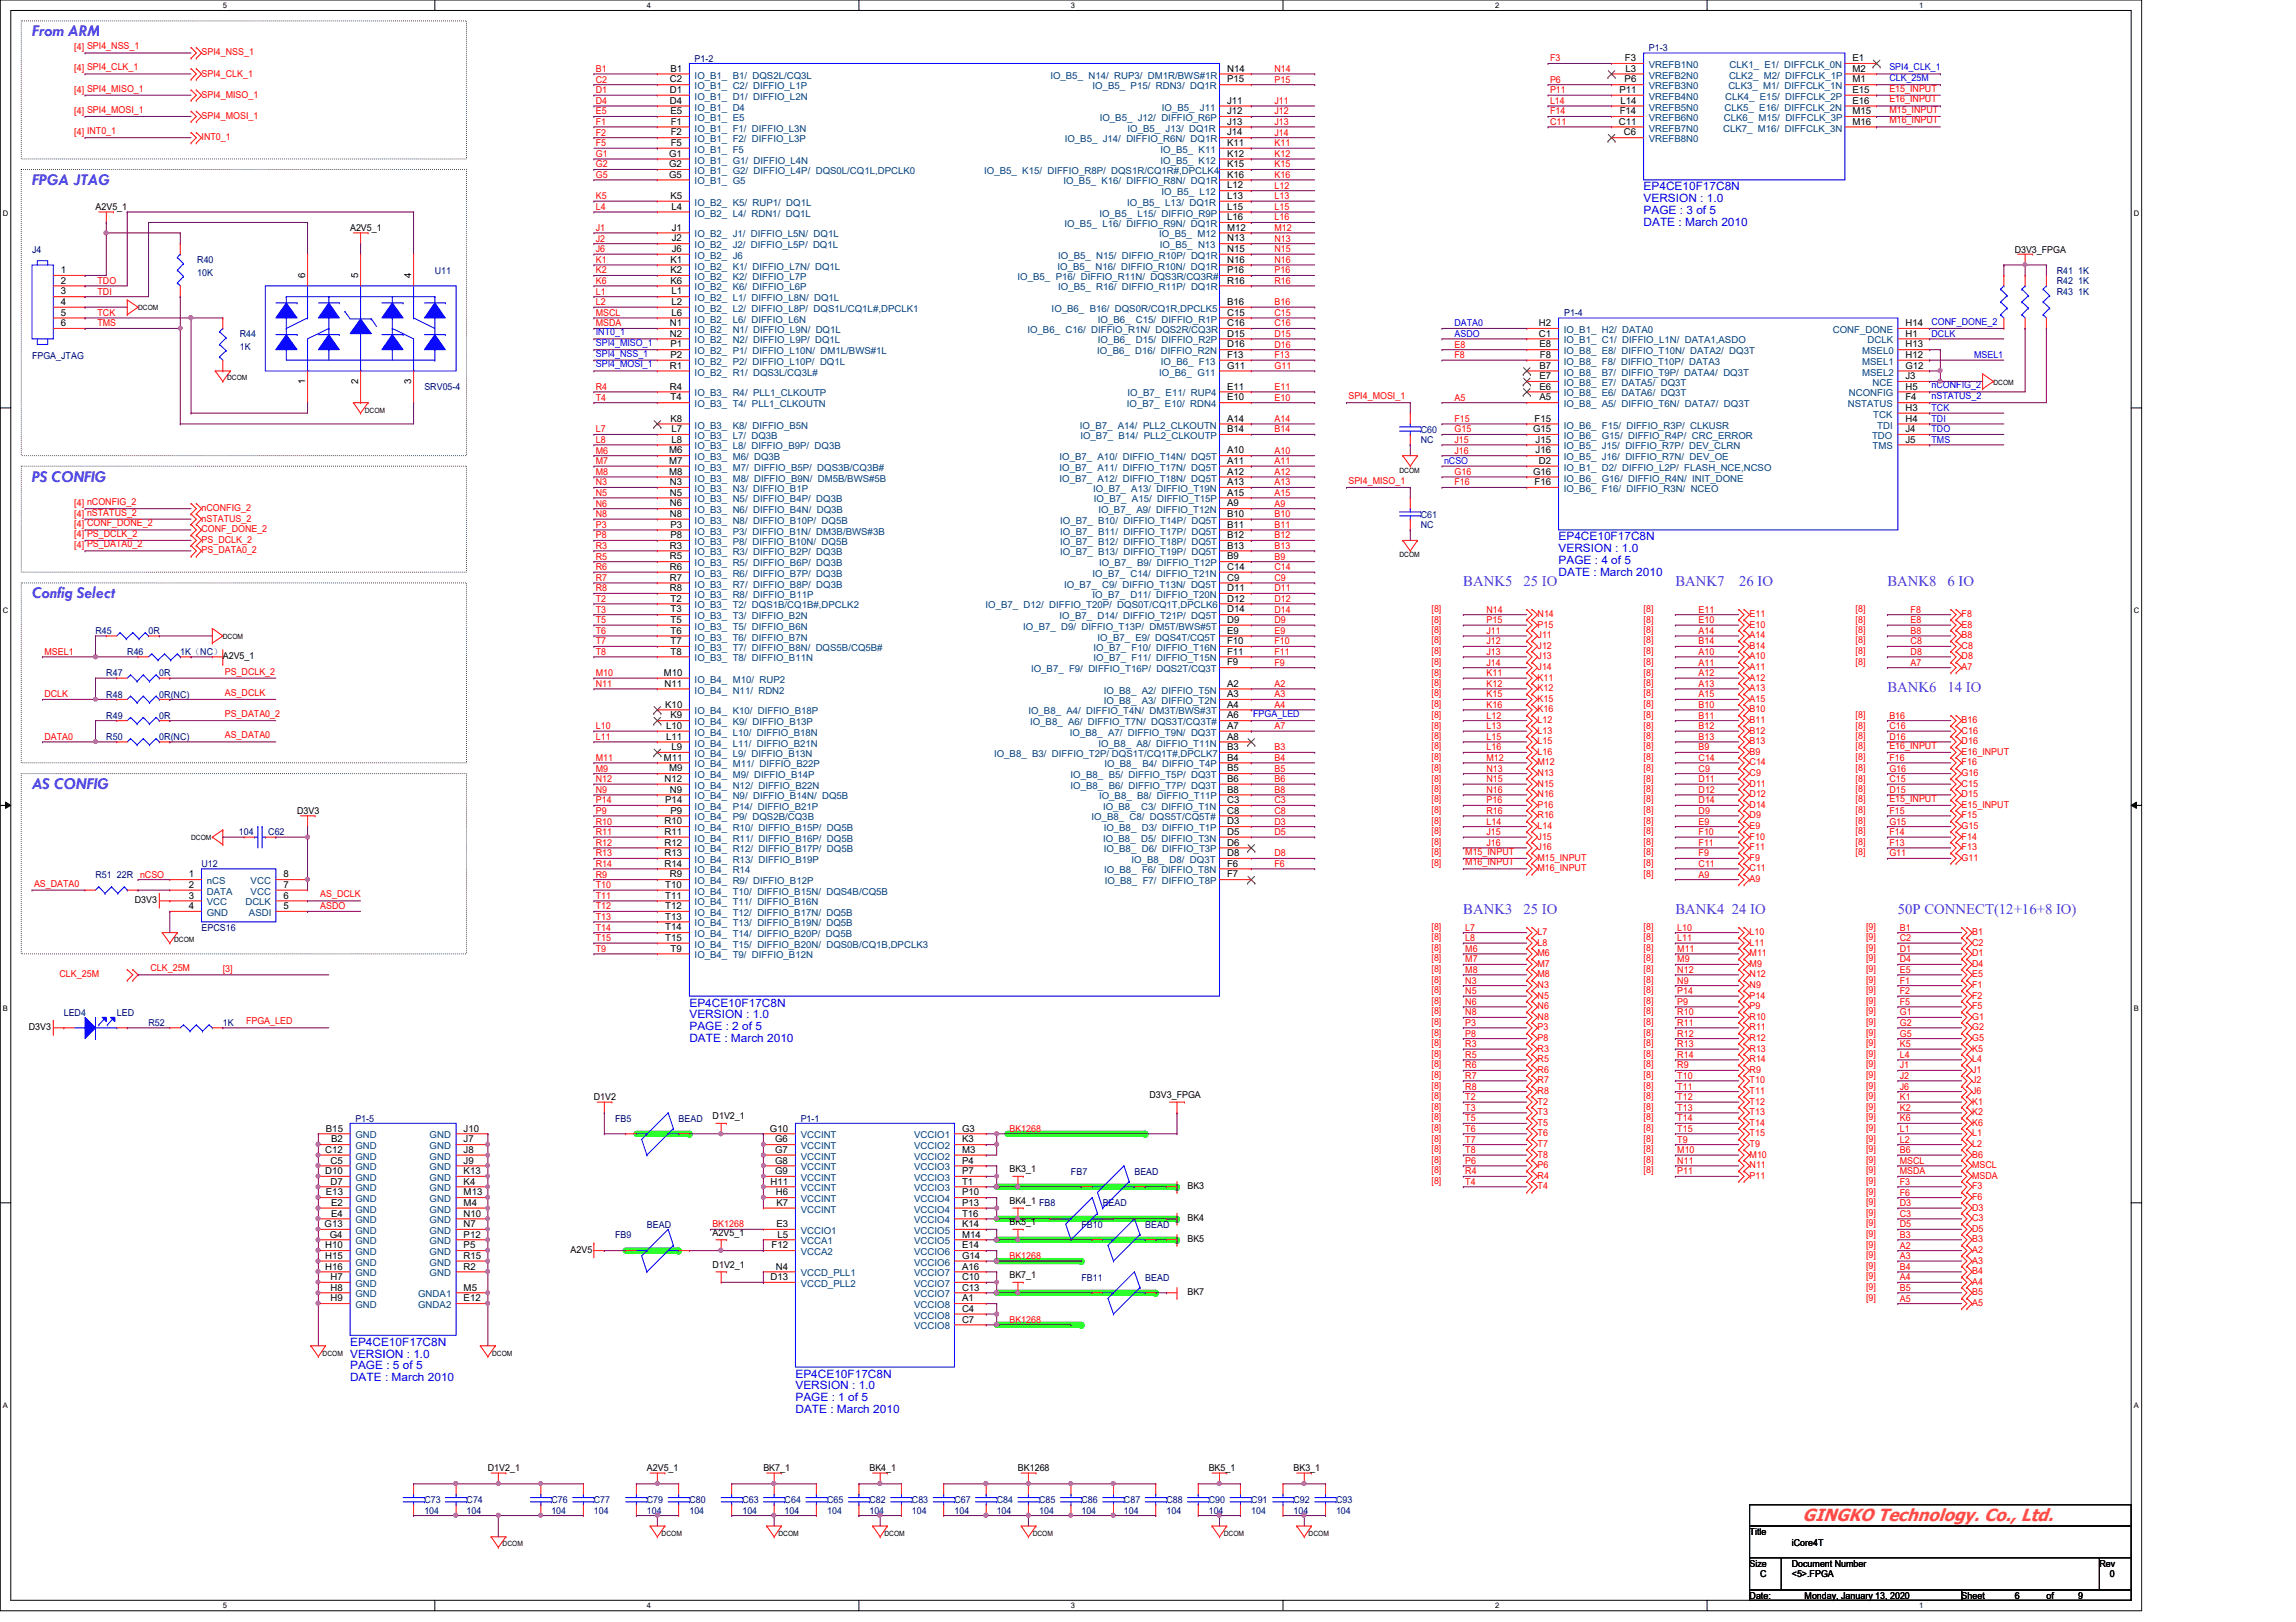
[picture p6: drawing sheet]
<svg xmlns="http://www.w3.org/2000/svg" width="297mm" height="210mm" viewBox="0 0 297 210" stroke-linecap="round" stroke-linejoin="round" font-family="sans-serif">
<defs><g id="words">
<text font-size="2.3" fill="#ff7f00" x="233.2" y="196.9">GINGKO Technology. Co., Ltd.</text>
<g font-size="2.2" fill="#7f00ff">
<text x="4.1" y="4.7">From ARM</text>
<text x="4.1" y="23.9">FPGA JTAG</text>
<text x="4.1" y="62.3">PS CONFIG</text>
<text x="4.1" y="77.4">Config Select</text>
<text x="4.1" y="102.1">AS CONFIG</text>
</g>
<g font-size="1.9" fill="#7f00ff">
<text x="189.3" y="75.8">BANK5</text>
<text x="197.1" y="75.8">25 IO</text>
<text x="216.7" y="75.8">BANK7</text>
<text x="225" y="75.8">26 IO</text>
<text x="244.2" y="75.8">BANK8</text>
<text x="252" y="75.8">6 IO</text>
<text x="244.2" y="89.5">BANK6</text>
<text x="252" y="89.5">14 IO</text>
<text x="189.3" y="118.3">BANK3</text>
<text x="197.1" y="118.3">25 IO</text>
<text x="216.7" y="118.3">BANK4 24 IO</text>
<text x="245.5" y="118.3">50P CONNECT(12+16+8 IO)</text>
</g>
<g font-size="1.5" fill="#00f">
<text x="212.6" y="24.6">EP4CE10F17C8N</text>
<text x="212.6" y="26.2">VERSION : 1.0</text>
<text x="212.6" y="27.7">PAGE : 3 of 5</text>
<text x="212.6" y="29.2">DATE : March 2010</text>
<text x="201.6" y="69.9">EP4CE10F17C8N</text>
<text x="201.6" y="71.5">VERSION : 1.0</text>
<text x="201.6" y="73">PAGE : 4 of 5</text>
<text x="201.6" y="74.5">DATE : March 2010</text>
<text x="89.2" y="130.3">EP4CE10F17C8N</text>
<text x="89.2" y="131.8">VERSION : 1.0</text>
<text x="89.2" y="133.3">PAGE : 2 of 5</text>
<text x="89.2" y="134.8">DATE : March 2010</text>
<text x="45.3" y="174.2">EP4CE10F17C8N</text>
<text x="45.3" y="175.7">VERSION : 1.0</text>
<text x="45.3" y="177.2">PAGE : 5 of 5</text>
<text x="45.3" y="178.7">DATE : March 2010</text>
<text x="102.9" y="178.3">EP4CE10F17C8N</text>
<text x="102.9" y="179.8">VERSION : 1.0</text>
<text x="102.9" y="181.3">PAGE : 1 of 5</text>
<text x="102.9" y="182.8">DATE : March 2010</text>
</g>
<g font-size="1.2" fill="#f00">
<text x="9.6" y="6.5">[4] SPI4_NSS_1</text>
<text x="9.6" y="9.2">[4] SPI4_CLK_1</text>
<text x="9.6" y="12">[4] SPI4_MISO_1</text>
<text x="26.1" y="7.2">SPI4_NSS_1</text>
<text x="26.1" y="9.9">SPI4_CLK_1</text>
<text x="77.1" y="9.3">B1</text>
<text x="77.1" y="10.7">C2</text>
<text x="164.9" y="9.3">N14</text>
<text x="164.9" y="10.7">P15</text>
<text x="200.5" y="10.7">P6</text>
<text x="200.5" y="8">F3</text>
<text x="244.4" y="11.9">E15_INPUT</text>
<text x="9.6" y="14.7">[4] SPI4_MOSI_1</text>
<text x="9.6" y="17.4">[4] INT0_1</text>
<text x="26.1" y="12.7">SPI4_MISO_1</text>
<text x="26.1" y="15.4">SPI4_MOSI_1</text>
<text x="77.1" y="13.5">D4</text>
<text x="77.1" y="14.8">E5</text>
<text x="77.1" y="12.1">D1</text>
<text x="77.1" y="16.2">F1</text>
<text x="77.1" y="17.6">F2</text>
<text x="164.9" y="13.5">J11</text>
<text x="164.9" y="14.8">J12</text>
<text x="164.9" y="16.2">J13</text>
<text x="164.9" y="17.6">J14</text>
<text x="200.5" y="13.5">L14</text>
<text x="200.5" y="14.8">F14</text>
<text x="200.5" y="12.1">P11</text>
<text x="200.5" y="16.2">C11</text>
<text x="244.4" y="14.6">M15_INPUT</text>
<text x="244.4" y="16">M16_INPUT</text>
<text x="244.4" y="13.3">E16_INPUT</text>
<text x="26.1" y="18.1">INT0_1</text>
<text x="77.1" y="18.9">F5</text>
<text x="77.1" y="20.3">G1</text>
<text x="77.1" y="21.7">G2</text>
<text x="77.1" y="23">G5</text>
<text x="164.9" y="18.9">K11</text>
<text x="164.9" y="20.3">K12</text>
<text x="164.9" y="21.7">K15</text>
<text x="164.9" y="23">K16</text>
<text x="77.1" y="25.8">K5</text>
<text x="77.1" y="27.2">L4</text>
<text x="77.1" y="29.9">J1</text>
<text x="164.9" y="24.4">L12</text>
<text x="164.9" y="25.8">L13</text>
<text x="164.9" y="27.2">L15</text>
<text x="164.9" y="28.5">L16</text>
<text x="164.9" y="29.9">M12</text>
<text x="77.1" y="31.3">J2</text>
<text x="77.1" y="32.6">J6</text>
<text x="77.1" y="34">K1</text>
<text x="77.1" y="35.4">K2</text>
<text x="164.9" y="31.3">N13</text>
<text x="164.9" y="32.6">N15</text>
<text x="164.9" y="34">N16</text>
<text x="164.9" y="35.4">P16</text>
<text x="12.6" y="36.7">TDO</text>
<text x="12.6" y="38.1">TDI</text>
<text x="12.6" y="40.9">TCK</text>
<text x="77.1" y="36.7">K6</text>
<text x="77.1" y="38.1">L1</text>
<text x="77.1" y="39.5">L2</text>
<text x="77.1" y="40.9">MSCL</text>
<text x="164.9" y="39.5">B16</text>
<text x="164.9" y="40.9">C15</text>
<text x="164.9" y="36.7">R16</text>
<text x="12.6" y="42.2">TMS</text>
<text x="77.1" y="42.2">MSDA</text>
<text x="164.9" y="47.8">G11</text>
<text x="164.9" y="42.2">C16</text>
<text x="164.9" y="43.6">D15</text>
<text x="164.9" y="45">D16</text>
<text x="164.9" y="46.4">F13</text>
<text x="188.2" y="45">E8</text>
<text x="188.2" y="46.4">F8</text>
<text x="77.1" y="50.5">R4</text>
<text x="77.1" y="51.9">T4</text>
<text x="164.9" y="50.5">E11</text>
<text x="164.9" y="51.9">E10</text>
<text x="174.5" y="51.6">SPI4_MOSI_1</text>
<text x="188.2" y="51.9">A5</text>
<text x="77.1" y="56">L7</text>
<text x="77.1" y="57.3">L8</text>
<text x="77.1" y="58.7">M6</text>
<text x="164.9" y="54.6">A14</text>
<text x="164.9" y="56">B14</text>
<text x="164.9" y="58.7">A10</text>
<text x="188.2" y="56">G15</text>
<text x="188.2" y="54.6">F15</text>
<text x="188.2" y="57.3">J15</text>
<text x="188.2" y="58.7">J16</text>
<text x="9.6" y="65.4">[4] nCONFIG_2</text>
<text x="77.1" y="60.1">M7</text>
<text x="77.1" y="61.5">M8</text>
<text x="77.1" y="62.8">N3</text>
<text x="77.1" y="64.2">N5</text>
<text x="77.1" y="65.6">N6</text>
<text x="164.9" y="60.1">A11</text>
<text x="164.9" y="61.5">A12</text>
<text x="164.9" y="62.8">A13</text>
<text x="164.9" y="64.2">A15</text>
<text x="164.9" y="65.6">A9</text>
<text x="174.5" y="62.6">SPI4_MISO_1</text>
<text x="188.2" y="61.5">G16</text>
<text x="188.2" y="62.8">F16</text>
<text x="9.6" y="66.8">[4] nSTATUS_2</text>
<text x="9.6" y="68.2">[4] CONF_DONE_2</text>
<text x="9.6" y="69.6">[4] PS_DCLK_2</text>
<text x="9.6" y="71">[4] PS_DATA0_2</text>
<text x="26.1" y="66.1">nCONFIG_2</text>
<text x="26.1" y="67.5">nSTATUS_2</text>
<text x="26.1" y="68.9">CONF_DONE_2</text>
<text x="26.1" y="70.3">PS_DCLK_2</text>
<text x="26.1" y="71.6">PS_DATA0_2</text>
<text x="77.1" y="66.9">N8</text>
<text x="77.1" y="68.3">P3</text>
<text x="77.1" y="69.7">P8</text>
<text x="77.1" y="71">R3</text>
<text x="164.9" y="66.9">B10</text>
<text x="164.9" y="68.3">B11</text>
<text x="164.9" y="69.7">B12</text>
<text x="164.9" y="71">B13</text>
<text x="77.1" y="72.4">R5</text>
<text x="77.1" y="73.8">R6</text>
<text x="77.1" y="75.2">R7</text>
<text x="77.1" y="76.5">R8</text>
<text x="77.1" y="77.9">T2</text>
<text x="164.9" y="72.4">B9</text>
<text x="164.9" y="73.8">C14</text>
<text x="164.9" y="75.2">C9</text>
<text x="164.9" y="76.5">D11</text>
<text x="164.9" y="77.9">D12</text>
<text x="77.1" y="79.3">T3</text>
<text x="77.1" y="80.6">T5</text>
<text x="77.1" y="82">T6</text>
<text x="77.1" y="83.4">T7</text>
<text x="164.9" y="79.3">D14</text>
<text x="164.9" y="80.6">D9</text>
<text x="164.9" y="82">E9</text>
<text x="164.9" y="83.4">F10</text>
<text x="185.2" y="79.2">[8]</text>
<text x="185.2" y="80.6">[8]</text>
<text x="185.2" y="81.9">[8]</text>
<text x="185.2" y="83.3">[8]</text>
<text x="192.3" y="79.3">N14</text>
<text x="192.3" y="80.6">P15</text>
<text x="192.3" y="82">J11</text>
<text x="192.3" y="83.4">J12</text>
<text x="198.9" y="79.8">N14</text>
<text x="198.9" y="81.2">P15</text>
<text x="198.9" y="82.6">J11</text>
<text x="198.9" y="84">J12</text>
<text x="212.6" y="79.2">[8]</text>
<text x="212.6" y="80.6">[8]</text>
<text x="212.6" y="81.9">[8]</text>
<text x="212.6" y="83.3">[8]</text>
<text x="219.7" y="79.3">E11</text>
<text x="219.7" y="80.6">E10</text>
<text x="219.7" y="82">A14</text>
<text x="219.7" y="83.4">B14</text>
<text x="226.4" y="79.8">E11</text>
<text x="226.4" y="81.2">E10</text>
<text x="226.4" y="82.6">A14</text>
<text x="226.4" y="84">B14</text>
<text x="240.1" y="79.2">[8]</text>
<text x="240.1" y="80.6">[8]</text>
<text x="240.1" y="81.9">[8]</text>
<text x="240.1" y="83.3">[8]</text>
<text x="247.2" y="79.3">F8</text>
<text x="247.2" y="80.6">E8</text>
<text x="247.2" y="82">B8</text>
<text x="247.2" y="83.4">C8</text>
<text x="253.8" y="79.8">F8</text>
<text x="253.8" y="81.2">E8</text>
<text x="253.8" y="82.6">B8</text>
<text x="253.8" y="84">C8</text>
<text x="5.8" y="84.8">MSEL1</text>
<text x="29.1" y="87.3">PS_DCLK_2</text>
<text x="77.1" y="84.8">T8</text>
<text x="77.1" y="87.5">M10</text>
<text x="77.1" y="88.9">N11</text>
<text x="164.9" y="84.8">F11</text>
<text x="164.9" y="86.1">F9</text>
<text x="164.9" y="88.9">A2</text>
<text x="185.2" y="84.7">[8]</text>
<text x="185.2" y="86">[8]</text>
<text x="185.2" y="87.4">[8]</text>
<text x="185.2" y="88.8">[8]</text>
<text x="192.3" y="84.8">J13</text>
<text x="192.3" y="86.1">J14</text>
<text x="192.3" y="87.5">K11</text>
<text x="192.3" y="88.9">K12</text>
<text x="198.9" y="85.3">J13</text>
<text x="198.9" y="86.7">J14</text>
<text x="198.9" y="88.1">K11</text>
<text x="198.9" y="89.5">K12</text>
<text x="212.6" y="84.7">[8]</text>
<text x="212.6" y="86">[8]</text>
<text x="212.6" y="87.4">[8]</text>
<text x="212.6" y="88.8">[8]</text>
<text x="219.7" y="84.8">A10</text>
<text x="219.7" y="86.1">A11</text>
<text x="219.7" y="87.5">A12</text>
<text x="219.7" y="88.9">A13</text>
<text x="226.4" y="85.3">A10</text>
<text x="226.4" y="86.7">A11</text>
<text x="226.4" y="88.1">A12</text>
<text x="226.4" y="89.5">A13</text>
<text x="240.1" y="84.7">[8]</text>
<text x="240.1" y="86">[8]</text>
<text x="247.2" y="84.8">D8</text>
<text x="247.2" y="86.1">A7</text>
<text x="253.8" y="85.3">D8</text>
<text x="253.8" y="86.7">A7</text>
<text x="5.8" y="90.3">DCLK</text>
<text x="5.8" y="95.8">DATA0</text>
<text x="29.1" y="92.8">PS_DATA0_2</text>
<text x="29.1" y="90">AS_DCLK</text>
<text x="29.1" y="95.5">AS_DATA0</text>
<text x="77.1" y="94.4">L10</text>
<text x="77.1" y="95.8">L11</text>
<text x="164.9" y="90.3">A3</text>
<text x="164.9" y="91.6">A4</text>
<text x="164.9" y="94.4">A7</text>
<text x="185.2" y="90.1">[8]</text>
<text x="185.2" y="91.5">[8]</text>
<text x="185.2" y="92.9">[8]</text>
<text x="185.2" y="94.3">[8]</text>
<text x="185.2" y="95.6">[8]</text>
<text x="192.3" y="90.3">K15</text>
<text x="192.3" y="91.6">K16</text>
<text x="192.3" y="93">L12</text>
<text x="192.3" y="94.4">L13</text>
<text x="192.3" y="95.8">L15</text>
<text x="198.9" y="90.8">K15</text>
<text x="198.9" y="92.2">K16</text>
<text x="198.9" y="93.6">L12</text>
<text x="198.9" y="95">L13</text>
<text x="212.6" y="90.1">[8]</text>
<text x="212.6" y="91.5">[8]</text>
<text x="212.6" y="92.9">[8]</text>
<text x="212.6" y="94.3">[8]</text>
<text x="212.6" y="95.6">[8]</text>
<text x="219.7" y="90.3">A15</text>
<text x="219.7" y="91.6">B10</text>
<text x="219.7" y="93">B11</text>
<text x="219.7" y="94.4">B12</text>
<text x="219.7" y="95.8">B13</text>
<text x="226.4" y="90.8">A15</text>
<text x="226.4" y="92.2">B10</text>
<text x="226.4" y="93.6">B11</text>
<text x="226.4" y="95">B12</text>
<text x="240.1" y="92.9">[8]</text>
<text x="240.1" y="94.3">[8]</text>
<text x="240.1" y="95.6">[8]</text>
<text x="244.4" y="93">B16</text>
<text x="244.4" y="94.4">C16</text>
<text x="244.4" y="95.8">D16</text>
<text x="253.8" y="93.6">B16</text>
<text x="253.8" y="95">C16</text>
<text x="77.1" y="98.5">M11</text>
<text x="77.1" y="99.9">M9</text>
<text x="77.1" y="101.2">N12</text>
<text x="164.9" y="97.1">B3</text>
<text x="164.9" y="98.5">B4</text>
<text x="164.9" y="99.9">B5</text>
<text x="164.9" y="101.2">B6</text>
<text x="185.2" y="97">[8]</text>
<text x="185.2" y="98.4">[8]</text>
<text x="185.2" y="99.7">[8]</text>
<text x="185.2" y="101.1">[8]</text>
<text x="192.3" y="97.1">L16</text>
<text x="192.3" y="98.5">M12</text>
<text x="192.3" y="99.9">N13</text>
<text x="192.3" y="101.2">N15</text>
<text x="198.9" y="96.3">L15</text>
<text x="198.9" y="97.7">L16</text>
<text x="198.9" y="99.1">M12</text>
<text x="198.9" y="100.4">N13</text>
<text x="198.9" y="101.8">N15</text>
<text x="212.6" y="97">[8]</text>
<text x="212.6" y="98.4">[8]</text>
<text x="212.6" y="99.7">[8]</text>
<text x="212.6" y="101.1">[8]</text>
<text x="219.7" y="97.1">B9</text>
<text x="219.7" y="98.5">C14</text>
<text x="219.7" y="99.9">C9</text>
<text x="219.7" y="101.2">D11</text>
<text x="226.4" y="96.3">B13</text>
<text x="226.4" y="97.7">B9</text>
<text x="226.4" y="99.1">C14</text>
<text x="226.4" y="100.4">C9</text>
<text x="226.4" y="101.8">D11</text>
<text x="240.1" y="97">[8]</text>
<text x="240.1" y="98.4">[8]</text>
<text x="240.1" y="99.7">[8]</text>
<text x="240.1" y="101.1">[8]</text>
<text x="244.4" y="96.9">E16_INPUT</text>
<text x="244.4" y="98.5">F16</text>
<text x="244.4" y="99.9">G16</text>
<text x="244.4" y="101.2">C15</text>
<text x="253.8" y="96.3">D16</text>
<text x="253.8" y="97.7">E16_INPUT</text>
<text x="253.8" y="99.1">F16</text>
<text x="253.8" y="100.4">G16</text>
<text x="253.8" y="101.8">C15</text>
<text x="77.1" y="102.6">N9</text>
<text x="77.1" y="104">P14</text>
<text x="77.1" y="105.3">P9</text>
<text x="77.1" y="106.7">R10</text>
<text x="164.9" y="102.6">B8</text>
<text x="164.9" y="104">C3</text>
<text x="164.9" y="105.3">C8</text>
<text x="164.9" y="106.7">D3</text>
<text x="185.2" y="102.5">[8]</text>
<text x="185.2" y="103.8">[8]</text>
<text x="185.2" y="105.2">[8]</text>
<text x="185.2" y="106.6">[8]</text>
<text x="185.2" y="108">[8]</text>
<text x="192.3" y="102.6">N16</text>
<text x="192.3" y="104">P16</text>
<text x="192.3" y="105.3">R16</text>
<text x="192.3" y="106.7">L14</text>
<text x="198.9" y="103.2">N16</text>
<text x="198.9" y="104.6">P16</text>
<text x="198.9" y="105.9">R16</text>
<text x="198.9" y="107.3">L14</text>
<text x="212.6" y="102.5">[8]</text>
<text x="212.6" y="103.8">[8]</text>
<text x="212.6" y="105.2">[8]</text>
<text x="212.6" y="106.6">[8]</text>
<text x="212.6" y="108">[8]</text>
<text x="219.7" y="102.6">D12</text>
<text x="219.7" y="104">D14</text>
<text x="219.7" y="105.3">D9</text>
<text x="219.7" y="106.7">E9</text>
<text x="226.4" y="103.2">D12</text>
<text x="226.4" y="104.6">D14</text>
<text x="226.4" y="105.9">D9</text>
<text x="226.4" y="107.3">E9</text>
<text x="240.1" y="102.5">[8]</text>
<text x="240.1" y="103.8">[8]</text>
<text x="240.1" y="105.2">[8]</text>
<text x="240.1" y="106.6">[8]</text>
<text x="240.1" y="108">[8]</text>
<text x="244.4" y="102.6">D15</text>
<text x="244.4" y="103.8">E15_INPUT</text>
<text x="244.4" y="105.3">F15</text>
<text x="244.4" y="106.7">G15</text>
<text x="253.8" y="103.2">D15</text>
<text x="253.8" y="104.6">E15_INPUT</text>
<text x="253.8" y="105.9">F15</text>
<text x="253.8" y="107.3">G15</text>
<text x="18.1" y="113.6">nCSO</text>
<text x="77.1" y="108.1">R11</text>
<text x="77.1" y="109.5">R12</text>
<text x="77.1" y="110.8">R13</text>
<text x="77.1" y="112.2">R14</text>
<text x="77.1" y="113.6">R9</text>
<text x="164.9" y="108.1">D5</text>
<text x="164.9" y="110.8">D8</text>
<text x="164.9" y="112.2">F6</text>
<text x="185.2" y="109.3">[8]</text>
<text x="185.2" y="110.7">[8]</text>
<text x="185.2" y="112.1">[8]</text>
<text x="189.6" y="110.6">M15_INPUT</text>
<text x="189.6" y="112">M16_INPUT</text>
<text x="192.3" y="108.1">J15</text>
<text x="192.3" y="109.5">J16</text>
<text x="198.9" y="108.7">J15</text>
<text x="198.9" y="110">J16</text>
<text x="198.9" y="111.4">M15_INPUT</text>
<text x="198.9" y="112.8">M16_INPUT</text>
<text x="212.6" y="109.3">[8]</text>
<text x="212.6" y="110.7">[8]</text>
<text x="212.6" y="112.1">[8]</text>
<text x="212.6" y="113.5">[8]</text>
<text x="219.7" y="108.1">F10</text>
<text x="219.7" y="109.5">F11</text>
<text x="219.7" y="110.8">F9</text>
<text x="219.7" y="112.2">C11</text>
<text x="219.7" y="113.6">A9</text>
<text x="226.4" y="108.7">F10</text>
<text x="226.4" y="110">F11</text>
<text x="226.4" y="111.4">F9</text>
<text x="226.4" y="112.8">C11</text>
<text x="240.1" y="109.3">[8]</text>
<text x="240.1" y="110.7">[8]</text>
<text x="244.4" y="108.1">F14</text>
<text x="244.4" y="109.5">F13</text>
<text x="244.4" y="110.8">G11</text>
<text x="253.8" y="108.7">F14</text>
<text x="253.8" y="110">F13</text>
<text x="253.8" y="111.4">G11</text>
<text x="4.4" y="114.7">AS_DATA0</text>
<text x="41.4" y="116.1">AS_DCLK</text>
<text x="41.4" y="117.7">ASDO</text>
<text x="77.1" y="114.9">T10</text>
<text x="77.1" y="116.3">T11</text>
<text x="77.1" y="117.7">T12</text>
<text x="77.1" y="119">T13</text>
<text x="226.4" y="114.1">A9</text>
<text x="19.5" y="125.7">CLK_25M</text>
<text x="28.8" y="125.8">[3]</text>
<text x="77.1" y="120.4">T14</text>
<text x="77.1" y="121.8">T15</text>
<text x="77.1" y="123.2">T9</text>
<text x="185.2" y="120.3">[8]</text>
<text x="185.2" y="121.7">[8]</text>
<text x="185.2" y="123.1">[8]</text>
<text x="185.2" y="124.4">[8]</text>
<text x="185.2" y="125.8">[8]</text>
<text x="189.6" y="120.4">L7</text>
<text x="189.6" y="121.8">L8</text>
<text x="189.6" y="123.2">M6</text>
<text x="189.6" y="124.5">M7</text>
<text x="189.6" y="125.9">M8</text>
<text x="198.9" y="121">L7</text>
<text x="198.9" y="122.4">L8</text>
<text x="198.9" y="123.7">M6</text>
<text x="198.9" y="125.1">M7</text>
<text x="212.6" y="120.3">[8]</text>
<text x="212.6" y="121.7">[8]</text>
<text x="212.6" y="123.1">[8]</text>
<text x="212.6" y="124.4">[8]</text>
<text x="212.6" y="125.8">[8]</text>
<text x="217" y="120.4">L10</text>
<text x="217" y="121.8">L11</text>
<text x="217" y="123.2">M11</text>
<text x="217" y="124.5">M9</text>
<text x="217" y="125.9">N12</text>
<text x="226.4" y="121">L10</text>
<text x="226.4" y="122.4">L11</text>
<text x="226.4" y="123.7">M11</text>
<text x="226.4" y="125.1">M9</text>
<text x="241.4" y="120.3">[9]</text>
<text x="241.4" y="121.7">[9]</text>
<text x="241.4" y="123.1">[9]</text>
<text x="241.4" y="124.4">[9]</text>
<text x="241.4" y="125.8">[9]</text>
<text x="245.8" y="120.4">B1</text>
<text x="245.8" y="121.8">C2</text>
<text x="245.8" y="123.2">D1</text>
<text x="245.8" y="124.5">D4</text>
<text x="245.8" y="125.9">E5</text>
<text x="255.1" y="121">B1</text>
<text x="255.1" y="122.4">C2</text>
<text x="255.1" y="123.7">D1</text>
<text x="255.1" y="125.1">D4</text>
<text x="7.7" y="126.5">CLK_25M</text>
<text x="185.2" y="127.2">[8]</text>
<text x="185.2" y="128.6">[8]</text>
<text x="185.2" y="129.9">[8]</text>
<text x="185.2" y="131.3">[8]</text>
<text x="189.6" y="127.3">N3</text>
<text x="189.6" y="128.7">N5</text>
<text x="189.6" y="130">N6</text>
<text x="189.6" y="131.4">N8</text>
<text x="198.9" y="126.5">M8</text>
<text x="198.9" y="127.8">N3</text>
<text x="198.9" y="129.2">N5</text>
<text x="198.9" y="130.6">N6</text>
<text x="198.9" y="132">N8</text>
<text x="212.6" y="127.2">[8]</text>
<text x="212.6" y="128.6">[8]</text>
<text x="212.6" y="129.9">[8]</text>
<text x="212.6" y="131.3">[8]</text>
<text x="217" y="127.3">N9</text>
<text x="217" y="128.7">P14</text>
<text x="217" y="130">P9</text>
<text x="217" y="131.4">R10</text>
<text x="226.4" y="126.5">N12</text>
<text x="226.4" y="127.8">N9</text>
<text x="226.4" y="129.2">P14</text>
<text x="226.4" y="130.6">P9</text>
<text x="226.4" y="132">R10</text>
<text x="241.4" y="127.2">[9]</text>
<text x="241.4" y="128.6">[9]</text>
<text x="241.4" y="129.9">[9]</text>
<text x="241.4" y="131.3">[9]</text>
<text x="245.8" y="127.3">F1</text>
<text x="245.8" y="128.7">F2</text>
<text x="245.8" y="130">F5</text>
<text x="245.8" y="131.4">G1</text>
<text x="255.1" y="126.5">E5</text>
<text x="255.1" y="127.8">F1</text>
<text x="255.1" y="129.2">F2</text>
<text x="255.1" y="130.6">F5</text>
<text x="255.1" y="132">G1</text>
<text x="31.8" y="132.5">FPGA_LED</text>
<text x="185.2" y="132.7">[8]</text>
<text x="185.2" y="134">[8]</text>
<text x="185.2" y="135.4">[8]</text>
<text x="185.2" y="136.8">[8]</text>
<text x="189.6" y="132.8">P3</text>
<text x="189.6" y="134.2">P8</text>
<text x="189.6" y="135.5">R3</text>
<text x="189.6" y="136.9">R5</text>
<text x="198.9" y="133.3">P3</text>
<text x="198.9" y="134.7">P8</text>
<text x="198.9" y="136.1">R3</text>
<text x="198.9" y="137.5">R5</text>
<text x="212.6" y="132.7">[8]</text>
<text x="212.6" y="134">[8]</text>
<text x="212.6" y="135.4">[8]</text>
<text x="212.6" y="136.8">[8]</text>
<text x="217" y="132.8">R11</text>
<text x="217" y="134.2">R12</text>
<text x="217" y="135.5">R13</text>
<text x="217" y="136.9">R14</text>
<text x="226.4" y="133.3">R11</text>
<text x="226.4" y="134.7">R12</text>
<text x="226.4" y="136.1">R13</text>
<text x="226.4" y="137.5">R14</text>
<text x="241.4" y="132.7">[9]</text>
<text x="241.4" y="134">[9]</text>
<text x="241.4" y="135.4">[9]</text>
<text x="241.4" y="136.8">[9]</text>
<text x="245.8" y="132.8">G2</text>
<text x="245.8" y="134.2">G5</text>
<text x="245.8" y="135.5">K5</text>
<text x="245.8" y="136.9">L4</text>
<text x="255.1" y="133.3">G2</text>
<text x="255.1" y="134.7">G5</text>
<text x="255.1" y="136.1">K5</text>
<text x="255.1" y="137.5">L4</text>
<text x="185.2" y="138.1">[8]</text>
<text x="185.2" y="139.5">[8]</text>
<text x="185.2" y="140.9">[8]</text>
<text x="185.2" y="142.3">[8]</text>
<text x="185.2" y="143.6">[8]</text>
<text x="189.6" y="138.3">R6</text>
<text x="189.6" y="139.6">R7</text>
<text x="189.6" y="141">R8</text>
<text x="189.6" y="142.4">T2</text>
<text x="189.6" y="143.8">T3</text>
<text x="198.9" y="138.9">R6</text>
<text x="198.9" y="140.2">R7</text>
<text x="198.9" y="141.6">R8</text>
<text x="198.9" y="143">T2</text>
<text x="212.6" y="138.1">[8]</text>
<text x="212.6" y="139.5">[8]</text>
<text x="212.6" y="140.9">[8]</text>
<text x="212.6" y="142.3">[8]</text>
<text x="212.6" y="143.6">[8]</text>
<text x="217" y="138.3">R9</text>
<text x="217" y="139.6">T10</text>
<text x="217" y="141">T11</text>
<text x="217" y="142.4">T12</text>
<text x="217" y="143.8">T13</text>
<text x="226.4" y="138.9">R9</text>
<text x="226.4" y="140.2">T10</text>
<text x="226.4" y="141.6">T11</text>
<text x="226.4" y="143">T12</text>
<text x="241.4" y="138.1">[9]</text>
<text x="241.4" y="139.5">[9]</text>
<text x="241.4" y="140.9">[9]</text>
<text x="241.4" y="142.3">[9]</text>
<text x="241.4" y="143.6">[9]</text>
<text x="245.8" y="138.3">J1</text>
<text x="245.8" y="139.6">J2</text>
<text x="245.8" y="141">J6</text>
<text x="245.8" y="142.4">K1</text>
<text x="245.8" y="143.8">K2</text>
<text x="255.1" y="138.9">J1</text>
<text x="255.1" y="140.2">J2</text>
<text x="255.1" y="141.6">J6</text>
<text x="255.1" y="143">K1</text>
<text x="130.6" y="146.5">BK1268</text>
<text x="185.2" y="145">[8]</text>
<text x="185.2" y="146.4">[8]</text>
<text x="185.2" y="147.7">[8]</text>
<text x="185.2" y="149.1">[8]</text>
<text x="189.6" y="145.1">T5</text>
<text x="189.6" y="146.5">T6</text>
<text x="189.6" y="147.9">T7</text>
<text x="189.6" y="149.2">T8</text>
<text x="198.9" y="144.3">T3</text>
<text x="198.9" y="145.7">T5</text>
<text x="198.9" y="147.1">T6</text>
<text x="198.9" y="148.4">T7</text>
<text x="198.9" y="149.8">T8</text>
<text x="212.6" y="145">[8]</text>
<text x="212.6" y="146.4">[8]</text>
<text x="212.6" y="147.7">[8]</text>
<text x="212.6" y="149.1">[8]</text>
<text x="217" y="145.1">T14</text>
<text x="217" y="146.5">T15</text>
<text x="217" y="147.9">T9</text>
<text x="217" y="149.2">M10</text>
<text x="226.4" y="144.3">T13</text>
<text x="226.4" y="145.7">T14</text>
<text x="226.4" y="147.1">T15</text>
<text x="226.4" y="148.4">T9</text>
<text x="226.4" y="149.8">M10</text>
<text x="241.4" y="145">[9]</text>
<text x="241.4" y="146.4">[9]</text>
<text x="241.4" y="147.7">[9]</text>
<text x="241.4" y="149.1">[9]</text>
<text x="245.8" y="145.1">K6</text>
<text x="245.8" y="146.5">L1</text>
<text x="245.8" y="147.9">L2</text>
<text x="245.8" y="149.2">B6</text>
<text x="255.1" y="144.3">K2</text>
<text x="255.1" y="145.7">K6</text>
<text x="255.1" y="147.1">L1</text>
<text x="255.1" y="148.4">L2</text>
<text x="255.1" y="149.8">B6</text>
<text x="185.2" y="150.5">[8]</text>
<text x="185.2" y="151.8">[8]</text>
<text x="185.2" y="153.2">[8]</text>
<text x="189.6" y="150.6">P6</text>
<text x="189.6" y="152">R4</text>
<text x="189.6" y="153.3">T4</text>
<text x="198.9" y="151.2">P6</text>
<text x="198.9" y="152.6">R4</text>
<text x="198.9" y="153.9">T4</text>
<text x="212.6" y="150.5">[8]</text>
<text x="212.6" y="151.8">[8]</text>
<text x="217" y="150.6">N11</text>
<text x="217" y="152">P11</text>
<text x="226.4" y="151.2">N11</text>
<text x="226.4" y="152.6">P11</text>
<text x="241.4" y="150.5">[9]</text>
<text x="241.4" y="151.8">[9]</text>
<text x="241.4" y="153.2">[9]</text>
<text x="241.4" y="154.6">[9]</text>
<text x="241.4" y="156">[9]</text>
<text x="245.8" y="150.6">MSCL</text>
<text x="245.8" y="152">MSDA</text>
<text x="245.8" y="153.3">F3</text>
<text x="245.8" y="154.7">F6</text>
<text x="255.1" y="151.2">MSCL</text>
<text x="255.1" y="152.6">MSDA</text>
<text x="255.1" y="153.9">F3</text>
<text x="255.1" y="155.3">F6</text>
<text x="92.2" y="158.8">BK1268</text>
<text x="241.4" y="157.4">[9]</text>
<text x="241.4" y="158.7">[9]</text>
<text x="241.4" y="160.1">[9]</text>
<text x="241.4" y="161.5">[9]</text>
<text x="245.8" y="156.1">D3</text>
<text x="245.8" y="157.5">C3</text>
<text x="245.8" y="158.8">D5</text>
<text x="245.8" y="160.2">B3</text>
<text x="245.8" y="161.6">A2</text>
<text x="255.1" y="156.7">D3</text>
<text x="255.1" y="158">C3</text>
<text x="255.1" y="159.4">D5</text>
<text x="255.1" y="160.8">B3</text>
<text x="130.6" y="162.9">BK1268</text>
<text x="241.4" y="162.9">[9]</text>
<text x="241.4" y="164.2">[9]</text>
<text x="241.4" y="165.6">[9]</text>
<text x="241.4" y="167">[9]</text>
<text x="245.8" y="162.9">A3</text>
<text x="245.8" y="164.3">B4</text>
<text x="245.8" y="165.7">A4</text>
<text x="245.8" y="167">B5</text>
<text x="255.1" y="162.1">A2</text>
<text x="255.1" y="163.5">A3</text>
<text x="255.1" y="164.9">B4</text>
<text x="255.1" y="166.3">A4</text>
<text x="255.1" y="167.6">B5</text>
<text x="130.6" y="171.2">BK1268</text>
<text x="241.4" y="168.3">[9]</text>
<text x="245.8" y="168.4">A5</text>
<text x="255.1" y="169">A5</text>
</g>
<g font-size="1.2">
<text x="86.7" y="10.7">C2</text>
<text x="86.7" y="9.3">B1</text>
<text x="158.7" y="9.3">N14</text>
<text x="158.7" y="10.7">P15</text>
<text x="210.2" y="10.7">P6</text>
<text x="210.2" y="7.9">F3</text>
<text x="210.3" y="9.3">L3</text>
<text x="239.6" y="7.9">E1</text>
<text x="239.6" y="9.3">M2</text>
<text x="239.6" y="10.7">M1</text>
<text x="86.7" y="12">D1</text>
<text x="86.7" y="13.4">D4</text>
<text x="86.7" y="14.8">E5</text>
<text x="86.8" y="16.1">F1</text>
<text x="86.8" y="17.5">F2</text>
<text x="158.7" y="13.4">J11</text>
<text x="158.7" y="14.8">J12</text>
<text x="158.7" y="16.1">J13</text>
<text x="158.7" y="17.5">J14</text>
<text x="209.4" y="16.1">C11</text>
<text x="209.5" y="12">P11</text>
<text x="209.5" y="14.8">F14</text>
<text x="209.6" y="13.4">L14</text>
<text x="210.1" y="17.5">C6</text>
<text x="239.6" y="12">E15</text>
<text x="239.6" y="13.4">E16</text>
<text x="239.6" y="14.8">M15</text>
<text x="239.6" y="16.1">M16</text>
<text x="86.6" y="20.3">G1</text>
<text x="86.6" y="21.6">G2</text>
<text x="86.6" y="23">G5</text>
<text x="86.8" y="18.9">F5</text>
<text x="158.7" y="18.9">K11</text>
<text x="158.7" y="20.3">K12</text>
<text x="158.7" y="21.6">K15</text>
<text x="158.7" y="23">K16</text>
<text x="12.4" y="27.2">A2V5_1</text>
<text x="45.3" y="29.9">A2V5_1</text>
<text x="86.7" y="25.7">K5</text>
<text x="86.9" y="27.1">L4</text>
<text x="86.9" y="29.8">J1</text>
<text x="158.7" y="24.4">L12</text>
<text x="158.7" y="25.7">L13</text>
<text x="158.7" y="27.1">L15</text>
<text x="158.7" y="28.5">L16</text>
<text x="158.7" y="29.8">M12</text>
<text x="7.9" y="35.3">1</text>
<text x="86.7" y="34">K1</text>
<text x="86.7" y="35.3">K2</text>
<text x="86.9" y="31.2">J2</text>
<text x="86.9" y="32.6">J6</text>
<text x="158.7" y="31.2">N13</text>
<text x="158.7" y="32.6">N15</text>
<text x="158.7" y="34">N16</text>
<text x="158.7" y="35.3">P16</text>
<text x="260.6" y="32.7">D3V3_FPGA</text>
<text x="7.9" y="36.7">2</text>
<text x="7.9" y="38.1">3</text>
<text x="7.9" y="39.5">4</text>
<text x="7.9" y="40.9">5</text>
<text x="39.5" y="36" transform="rotate(-90 39.5 36)">6</text>
<text x="46.4" y="36" transform="rotate(-90 46.4 36)">5</text>
<text x="53.2" y="36" transform="rotate(-90 53.2 36)">4</text>
<text x="86.7" y="36.7">K6</text>
<text x="86.9" y="38.1">L1</text>
<text x="86.9" y="39.5">L2</text>
<text x="86.9" y="40.9">L6</text>
<text x="158.7" y="36.7">R16</text>
<text x="158.7" y="39.5">B16</text>
<text x="158.7" y="40.9">C15</text>
<text x="7.9" y="42.2">6</text>
<text x="86.7" y="42.2">N1</text>
<text x="86.7" y="43.6">N2</text>
<text x="86.7" y="47.7">R1</text>
<text x="86.7" y="45">P1</text>
<text x="86.7" y="46.3">P2</text>
<text x="158.7" y="42.2">C16</text>
<text x="158.7" y="43.6">D15</text>
<text x="158.7" y="45">D16</text>
<text x="158.7" y="46.3">F13</text>
<text x="158.7" y="47.7">G11</text>
<text x="199.1" y="42.2">H2</text>
<text x="199.1" y="43.6">C1</text>
<text x="199.2" y="45">E8</text>
<text x="199.2" y="47.7">B7</text>
<text x="199.2" y="46.3">F8</text>
<text x="246.5" y="42.2">H14</text>
<text x="246.5" y="43.6">H1</text>
<text x="246.5" y="45">H13</text>
<text x="246.5" y="46.3">H12</text>
<text x="246.5" y="47.7">G12</text>
<text x="39.5" y="49.7" transform="rotate(-90 39.5 49.7)">1</text>
<text x="46.4" y="49.7" transform="rotate(-90 46.4 49.7)">2</text>
<text x="53.2" y="49.7" transform="rotate(-90 53.2 49.7)">3</text>
<text x="86.7" y="50.4">R4</text>
<text x="86.7" y="51.8">T4</text>
<text x="158.7" y="50.4">E11</text>
<text x="158.7" y="51.8">E10</text>
<text x="199.2" y="49.1">E7</text>
<text x="199.2" y="50.4">E6</text>
<text x="199.2" y="51.8">A5</text>
<text x="246.5" y="49.1">J3</text>
<text x="246.5" y="50.4">H5</text>
<text x="246.5" y="51.8">F4</text>
<text x="246.5" y="53.2">H3</text>
<text x="86.6" y="58.7">M6</text>
<text x="86.7" y="54.6">K8</text>
<text x="86.9" y="55.9">L7</text>
<text x="86.9" y="57.3">L8</text>
<text x="158.7" y="54.6">A14</text>
<text x="158.7" y="55.9">B14</text>
<text x="158.7" y="58.7">A10</text>
<text x="198.3" y="55.9">G15</text>
<text x="198.5" y="54.6">F15</text>
<text x="198.7" y="57.3">J15</text>
<text x="198.7" y="58.7">J16</text>
<text x="246.5" y="54.6">H4</text>
<text x="246.5" y="55.9">J4</text>
<text x="246.5" y="57.3">J5</text>
<text x="86.6" y="60">M7</text>
<text x="86.6" y="61.4">M8</text>
<text x="86.7" y="62.8">N3</text>
<text x="86.7" y="64.1">N5</text>
<text x="86.7" y="65.5">N6</text>
<text x="158.7" y="60">A11</text>
<text x="158.7" y="61.4">A12</text>
<text x="158.7" y="62.8">A13</text>
<text x="158.7" y="64.1">A15</text>
<text x="158.7" y="65.5">A9</text>
<text x="198.3" y="61.4">G16</text>
<text x="198.5" y="62.8">F16</text>
<text x="199.1" y="60">D2</text>
<text x="86.7" y="66.9">N8</text>
<text x="86.7" y="71">R3</text>
<text x="86.7" y="68.3">P3</text>
<text x="86.7" y="69.6">P8</text>
<text x="158.7" y="66.9">B10</text>
<text x="158.7" y="68.3">B11</text>
<text x="158.7" y="69.6">B12</text>
<text x="158.7" y="71">B13</text>
<text x="86.7" y="72.4">R5</text>
<text x="86.7" y="73.7">R6</text>
<text x="86.7" y="75.1">R7</text>
<text x="86.7" y="76.5">R8</text>
<text x="86.7" y="77.9">T2</text>
<text x="158.7" y="72.4">B9</text>
<text x="158.7" y="73.7">C14</text>
<text x="158.7" y="75.1">C9</text>
<text x="158.7" y="76.5">D11</text>
<text x="158.7" y="77.9">D12</text>
<text x="86.7" y="79.2">T3</text>
<text x="86.7" y="80.6">T5</text>
<text x="86.7" y="82">T6</text>
<text x="86.7" y="83.4">T7</text>
<text x="158.7" y="79.2">D14</text>
<text x="158.7" y="80.6">D9</text>
<text x="158.7" y="82">E9</text>
<text x="158.7" y="83.4">F10</text>
<text x="28.8" y="85.3">A2V5_1</text>
<text x="85.9" y="87.5">M10</text>
<text x="86" y="88.9">N11</text>
<text x="86.7" y="84.7">T8</text>
<text x="158.7" y="84.7">F11</text>
<text x="158.7" y="86.1">F9</text>
<text x="158.7" y="88.9">A2</text>
<text x="86.1" y="91.6">K10</text>
<text x="86.2" y="94.3">L10</text>
<text x="86.2" y="95.7">L11</text>
<text x="86.7" y="93">K9</text>
<text x="158.7" y="90.2">A3</text>
<text x="158.7" y="91.6">A4</text>
<text x="158.7" y="93">A6</text>
<text x="158.7" y="94.3">A7</text>
<text x="158.7" y="95.7">A8</text>
<text x="85.9" y="98.4">M11</text>
<text x="86" y="101.2">N12</text>
<text x="86.6" y="99.8">M9</text>
<text x="86.9" y="97.1">L9</text>
<text x="158.7" y="97.1">B3</text>
<text x="158.7" y="98.4">B4</text>
<text x="158.7" y="99.8">B5</text>
<text x="158.7" y="101.2">B6</text>
<text x="38.4" y="105.4">D3V3</text>
<text x="86" y="106.7">R10</text>
<text x="86.1" y="103.9">P14</text>
<text x="86.7" y="102.6">N9</text>
<text x="86.7" y="105.3">P9</text>
<text x="158.7" y="102.6">B8</text>
<text x="158.7" y="103.9">C3</text>
<text x="158.7" y="105.3">C8</text>
<text x="158.7" y="106.7">D3</text>
<text x="24.4" y="113.5">1</text>
<text x="36.7" y="113.5">8</text>
<text x="86" y="108">R11</text>
<text x="86" y="109.4">R12</text>
<text x="86" y="110.8">R13</text>
<text x="86" y="112.1">R14</text>
<text x="86.7" y="113.5">R9</text>
<text x="158.7" y="108">D5</text>
<text x="158.7" y="109.4">D6</text>
<text x="158.7" y="110.8">D8</text>
<text x="158.7" y="112.1">F6</text>
<text x="158.7" y="113.5">F7</text>
<text x="17.4" y="116.9">D3V3</text>
<text x="24.4" y="114.9">2</text>
<text x="24.4" y="116.3">3</text>
<text x="24.4" y="117.6">4</text>
<text x="36.7" y="117.6">5</text>
<text x="36.7" y="116.3">6</text>
<text x="36.7" y="114.9">7</text>
<text x="86.1" y="114.9">T10</text>
<text x="86.1" y="116.3">T11</text>
<text x="86.1" y="117.6">T12</text>
<text x="86.1" y="119">T13</text>
<text x="86.1" y="120.4">T14</text>
<text x="86.1" y="121.8">T15</text>
<text x="86.7" y="123.1">T9</text>
<text x="3.7" y="133.3">D3V3</text>
<text x="76.8" y="142.4">D1V2</text>
<text x="148.7" y="142.1">D3V3_FPGA</text>
<text x="42.1" y="149.2">C12</text>
<text x="42.2" y="146.4">B15</text>
<text x="42.8" y="147.8">B2</text>
<text x="60" y="146.4">J10</text>
<text x="60" y="147.8">J7</text>
<text x="60" y="149.2">J8</text>
<text x="92.2" y="144.9">D1V2_1</text>
<text x="99.6" y="146.4">G10</text>
<text x="100.3" y="147.8">G6</text>
<text x="100.3" y="149.2">G7</text>
<text x="124.5" y="146.4">G3</text>
<text x="124.5" y="147.8">K3</text>
<text x="124.5" y="149.2">M3</text>
<text x="42.1" y="151.9">D10</text>
<text x="42.2" y="154.7">E13</text>
<text x="42.8" y="150.6">C5</text>
<text x="42.8" y="153.3">D7</text>
<text x="60" y="150.6">J9</text>
<text x="60" y="151.9">K13</text>
<text x="60" y="153.3">K4</text>
<text x="60" y="154.7">M13</text>
<text x="99.7" y="153.3">H11</text>
<text x="100.3" y="150.6">G8</text>
<text x="100.3" y="151.9">G9</text>
<text x="100.4" y="154.7">H6</text>
<text x="124.5" y="150.6">P4</text>
<text x="124.5" y="151.9">P7</text>
<text x="124.5" y="153.3">T1</text>
<text x="124.5" y="154.7">P10</text>
<text x="130.6" y="155.8">BK4_1 FB8</text>
<text x="130.6" y="151.7">BK3_1</text>
<text x="153.6" y="153.9">BK3</text>
<text x="42" y="158.8">G13</text>
<text x="42.1" y="161.5">H10</text>
<text x="42.7" y="160.1">G4</text>
<text x="42.8" y="156">E2</text>
<text x="42.8" y="157.4">E4</text>
<text x="60" y="156">M4</text>
<text x="60" y="157.4">N10</text>
<text x="60" y="158.8">N7</text>
<text x="60" y="160.1">P12</text>
<text x="60" y="161.5">P5</text>
<text x="92.2" y="160">A2V5_1</text>
<text x="99.8" y="161.5">F12</text>
<text x="100.5" y="156">K7</text>
<text x="100.5" y="158.8">E3</text>
<text x="100.6" y="160.1">L5</text>
<text x="124.5" y="156">P13</text>
<text x="124.5" y="157.4">T16</text>
<text x="124.5" y="158.8">K14</text>
<text x="124.5" y="160.1">M14</text>
<text x="124.5" y="161.5">E14</text>
<text x="130.6" y="158.6">BK5_1</text>
<text x="153.6" y="158">BK4</text>
<text x="153.6" y="160.8">BK5</text>
<text x="42.1" y="162.9">H15</text>
<text x="42.1" y="164.3">H16</text>
<text x="42.8" y="165.7">H7</text>
<text x="42.8" y="167">H8</text>
<text x="60" y="162.9">R15</text>
<text x="60" y="164.3">R2</text>
<text x="60" y="167">M5</text>
<text x="73.8" y="162.1">A2V5</text>
<text x="92.2" y="164.1">D1V2_1</text>
<text x="99.7" y="165.7">D13</text>
<text x="100.4" y="164.3">N4</text>
<text x="124.5" y="162.9">G14</text>
<text x="124.5" y="164.3">A16</text>
<text x="124.5" y="165.7">C10</text>
<text x="124.5" y="167">C13</text>
<text x="130.6" y="165.4">BK7_1</text>
<text x="153.6" y="167.6">BK7</text>
<text x="42.8" y="168.4">H9</text>
<text x="60" y="168.4">E12</text>
<text x="124.5" y="168.4">A1</text>
<text x="124.5" y="169.8">C4</text>
<text x="124.5" y="171.2">C7</text>
<text x="63.1" y="190.4">D1V2_1</text>
<text x="83.7" y="190.4">A2V5_1</text>
<text x="98.8" y="190.4">BK7_1</text>
<text x="112.5" y="190.4">BK4_1</text>
<text x="131.7" y="190.4">BK1268</text>
<text x="156.4" y="190.4">BK5_1</text>
<text x="167.3" y="190.4">BK3_1</text>
<text x="226.4" y="198.6">Title</text>
<text x="226.4" y="202.7">Size</text>
<text x="231.8" y="202.7">Document Number</text>
<text x="231.8" y="200">iCore4T</text>
<text x="271.6" y="202.7">Rev</text>
<text x="226.4" y="206.9">Date:</text>
<text x="227.7" y="204.1">C</text>
<text x="231.8" y="204.1">&lt;5&gt;.FPGA</text>
<text x="233.5" y="206.9">Monday, January 13, 2020</text>
<text x="253.8" y="206.9">Sheet</text>
<text x="260.6" y="206.9">6</text>
<text x="264.7" y="206.9">of</text>
<text x="268.9" y="206.9">9</text>
<text x="273" y="204.1">0</text>
</g>
<g font-size="1.2" fill="#00007f">
<text x="89.9" y="8">P1-2</text>
<text x="213.3" y="6.6">P1-3</text>
<text x="4.1" y="32.7">J4</text>
<text x="25.5" y="34">R40</text>
<text x="25.5" y="35.7">10K</text>
<text x="56.3" y="35.4">U11</text>
<text x="266.1" y="35.4">R41 1K</text>
<text x="202.4" y="40.9">P1-4</text>
<text x="266.1" y="36.8">R42 1K</text>
<text x="266.1" y="38.1">R43 1K</text>
<text x="4.1" y="46.4">FPGA_JTAG</text>
<text x="31" y="43.6">R44</text>
<text x="31" y="45.3">1K</text>
<text x="54.9" y="50.5">SRV05-4</text>
<text x="183.8" y="56">C60</text>
<text x="183.8" y="57.4">NC</text>
<text x="183.8" y="67">C61</text>
<text x="183.8" y="68.3">NC</text>
<text x="12.4" y="82">R45</text>
<text x="19.2" y="82">0R</text>
<text x="13.8" y="87.5">R47</text>
<text x="16.5" y="84.8">R46</text>
<text x="20.6" y="87.5">0R</text>
<text x="23.3" y="84.8">1K（NC）</text>
<text x="13.8" y="93">R49</text>
<text x="13.8" y="90.3">R48</text>
<text x="13.8" y="95.8">R50</text>
<text x="20.6" y="93">0R</text>
<text x="20.6" y="90.3">0R(NC)</text>
<text x="20.6" y="95.8">0R(NC)</text>
<text x="12.4" y="113.6">R51 22R</text>
<text x="26.1" y="112.2">U12</text>
<text x="30.9" y="108.1">104</text>
<text x="34.7" y="108.1">C62</text>
<text x="26.1" y="120.4">EPCS16</text>
<text x="8.3" y="131.4">LED4</text>
<text x="15.1" y="131.4">LED</text>
<text x="19.2" y="132.8">R52</text>
<text x="28.8" y="132.8">1K</text>
<text x="46" y="145.2">P1-5</text>
<text x="79.6" y="145.2">FB5</text>
<text x="87.8" y="145.2">BEAD</text>
<text x="103.6" y="145.2">P1-1</text>
<text x="138.6" y="152">FB7</text>
<text x="146.8" y="152">BEAD</text>
<text x="79.6" y="160.2">FB9</text>
<text x="83.7" y="158.9">BEAD</text>
<text x="139.9" y="158.9">FB10</text>
<text x="142.7" y="156.1">BEAD</text>
<text x="148.2" y="158.9">BEAD</text>
<text x="139.9" y="165.7">FB11</text>
<text x="148.2" y="165.7">BEAD</text>
<text x="54.9" y="194.5">C73</text>
<text x="54.9" y="195.9">104</text>
<text x="60.4" y="194.5">C74</text>
<text x="60.4" y="195.9">104</text>
<text x="71.3" y="194.5">C76</text>
<text x="71.3" y="195.9">104</text>
<text x="76.8" y="194.5">C77</text>
<text x="76.8" y="195.9">104</text>
<text x="83.7" y="194.5">C79</text>
<text x="83.7" y="195.9">104</text>
<text x="89.2" y="194.5">C80</text>
<text x="89.2" y="195.9">104</text>
<text x="96.1" y="194.5">C63</text>
<text x="96.1" y="195.9">104</text>
<text x="101.5" y="194.5">C64</text>
<text x="101.5" y="195.9">104</text>
<text x="107" y="194.5">C65</text>
<text x="107" y="195.9">104</text>
<text x="112.5" y="194.5">C82</text>
<text x="112.5" y="195.9">104</text>
<text x="118" y="194.5">C83</text>
<text x="118" y="195.9">104</text>
<text x="123.5" y="194.5">C67</text>
<text x="123.5" y="195.9">104</text>
<text x="128.9" y="194.5">C84</text>
<text x="128.9" y="195.9">104</text>
<text x="134.4" y="194.5">C85</text>
<text x="134.4" y="195.9">104</text>
<text x="139.9" y="194.5">C86</text>
<text x="139.9" y="195.9">104</text>
<text x="145.4" y="194.5">C87</text>
<text x="145.4" y="195.9">104</text>
<text x="150.9" y="194.5">C88</text>
<text x="150.9" y="195.9">104</text>
<text x="156.4" y="194.5">C90</text>
<text x="156.4" y="195.9">104</text>
<text x="161.9" y="194.5">C91</text>
<text x="161.9" y="195.9">104</text>
<text x="167.3" y="194.5">C92</text>
<text x="167.3" y="195.9">104</text>
<text x="172.8" y="194.5">C93</text>
<text x="172.8" y="195.9">104</text>
</g>
<g font-size="1.2" fill="#00407f">
<text x="89.9" y="10.2">IO_B1_ B1/ DQS2L/CQ3L</text>
<text x="89.9" y="11.6">IO_B1_ C2/ DIFFIO_L1P</text>
<text x="135.9" y="10.2">IO_B5_ N14/ RUP3/ DM1R/BWS#1R</text>
<text x="141.3" y="11.6">IO_B5_ P15/ RDN3/ DQ1R</text>
<text x="213.3" y="8.8">VREFB1N0</text>
<text x="213.3" y="10.2">VREFB2N0</text>
<text x="213.3" y="11.6">VREFB3N0</text>
<text x="223.6" y="11.6">CLK3_ M1/ DIFFCLK_1N</text>
<text x="223.7" y="10.2">CLK2_ M2/ DIFFCLK_1P</text>
<text x="223.8" y="8.8">CLK1_ E1/ DIFFCLK_0N</text>
<text x="89.9" y="12.9">IO_B1_ D1/ DIFFIO_L2N</text>
<text x="89.9" y="14.3">IO_B1_ D4</text>
<text x="89.9" y="15.7">IO_B1_ E5</text>
<text x="89.9" y="17">IO_B1_ F1/ DIFFIO_L3N</text>
<text x="142.3" y="15.7">IO_B5_ J12/ DIFFIO_R6P</text>
<text x="145.9" y="17">IO_B5_ J13/ DQ1R</text>
<text x="150.3" y="14.3">IO_B5_ J11</text>
<text x="213.3" y="12.9">VREFB4N0</text>
<text x="213.3" y="14.3">VREFB5N0</text>
<text x="213.3" y="15.7">VREFB6N0</text>
<text x="213.3" y="17">VREFB7N0</text>
<text x="222.9" y="17">CLK7_ M16/ DIFFCLK_3N</text>
<text x="223" y="15.7">CLK6_ M15/ DIFFCLK_3P</text>
<text x="223.1" y="14.3">CLK5_ E16/ DIFFCLK_2N</text>
<text x="223.2" y="12.9">CLK4_ E15/ DIFFCLK_2P</text>
<text x="89.9" y="18.4">IO_B1_ F2/ DIFFIO_L3P</text>
<text x="89.9" y="19.8">IO_B1_ F5</text>
<text x="89.9" y="21.2">IO_B1_ G1/ DIFFIO_L4N</text>
<text x="89.9" y="22.5">IO_B1_ G2/ DIFFIO_L4P/ DQS0L/CQ1L,DPCLK0</text>
<text x="89.9" y="23.9">IO_B1_ G5</text>
<text x="127.3" y="22.5">IO_B5_ K15/ DIFFIO_R8P/ DQS1R/CQ1R#,DPCLK4</text>
<text x="137.6" y="23.9">IO_B5_ K16/ DIFFIO_R8N/ DQ1R</text>
<text x="137.7" y="18.4">IO_B5_ J14/ DIFFIO_R6N/ DQ1R</text>
<text x="150.2" y="19.8">IO_B5_ K11</text>
<text x="150.2" y="21.2">IO_B5_ K12</text>
<text x="213.3" y="18.4">VREFB8N0</text>
<text x="89.9" y="26.6">IO_B2_ K5/ RUP1/ DQ1L</text>
<text x="89.9" y="28">IO_B2_ L4/ RDN1/ DQ1L</text>
<text x="137.7" y="29.4">IO_B5_ L16/ DIFFIO_R9N/ DQ1R</text>
<text x="142.2" y="28">IO_B5_ L15/ DIFFIO_R9P</text>
<text x="145.8" y="26.6">IO_B5_ L13/ DQ1R</text>
<text x="150.3" y="25.3">IO_B5_ L12</text>
<text x="89.9" y="30.7">IO_B2_ J1/ DIFFIO_L5N/ DQ1L</text>
<text x="89.9" y="32.1">IO_B2_ J2/ DIFFIO_L5P/ DQ1L</text>
<text x="89.9" y="33.5">IO_B2_ J6</text>
<text x="89.9" y="34.9">IO_B2_ K1/ DIFFIO_L7N/ DQ1L</text>
<text x="136.8" y="34.9">IO_B5_ N16/ DIFFIO_R10N/ DQ1R</text>
<text x="136.9" y="33.5">IO_B5_ N15/ DIFFIO_R10P/ DQ1R</text>
<text x="150" y="30.7">IO_B5_ M12</text>
<text x="150.1" y="32.1">IO_B5_ N13</text>
<text x="89.9" y="36.2">IO_B2_ K2/ DIFFIO_L7P</text>
<text x="89.9" y="37.6">IO_B2_ K6/ DIFFIO_L6P</text>
<text x="89.9" y="39">IO_B2_ L1/ DIFFIO_L8N/ DQ1L</text>
<text x="89.9" y="40.3">IO_B2_ L2/ DIFFIO_L8P/ DQS1L/CQ1L#,DPCLK1</text>
<text x="89.9" y="41.7">IO_B2_ L6/ DIFFIO_L6N</text>
<text x="131.7" y="36.2">IO_B5_ P16/ DIFFIO_R11N/ DQS3R/CQ3R#</text>
<text x="136.1" y="40.3">IO_B6_ B16/ DQS0R/CQ1R,DPCLK5</text>
<text x="136.9" y="37.6">IO_B5_ R16/ DIFFIO_R11P/ DQ1R</text>
<text x="142" y="41.7">IO_B6_ C15/ DIFFIO_R1P</text>
<text x="89.9" y="43.1">IO_B2_ N1/ DIFFIO_L9N/ DQ1L</text>
<text x="89.9" y="44.4">IO_B2_ N2/ DIFFIO_L9P/ DQ1L</text>
<text x="89.9" y="45.8">IO_B2_ P1/ DIFFIO_L10N/ DM1L/BWS#1L</text>
<text x="89.9" y="47.2">IO_B2_ P2/ DIFFIO_L10P/ DQ1L</text>
<text x="132.9" y="43.1">IO_B6_ C16/ DIFFIO_R1N/ DQS2R/CQ3R</text>
<text x="141.9" y="45.8">IO_B6_ D16/ DIFFIO_R2N</text>
<text x="142" y="44.4">IO_B6_ D15/ DIFFIO_R2P</text>
<text x="150.2" y="47.2">IO_B6_ F13</text>
<text x="202.3" y="43.1">IO_B1_ H2/ DATA0</text>
<text x="202.3" y="44.4">IO_B1_ C1/ DIFFIO_L1N/ DATA1,ASDO</text>
<text x="202.3" y="45.8">IO_B8_ E8/ DIFFIO_T10N/ DATA2/ DQ3T</text>
<text x="202.3" y="47.2">IO_B8_ F8/ DIFFIO_T10P/ DATA3</text>
<text x="237.1" y="43.1">CONF_DONE</text>
<text x="240.9" y="45.8">MSEL0</text>
<text x="240.9" y="47.2">MSEL1</text>
<text x="241.6" y="44.4">DCLK</text>
<text x="89.9" y="48.6">IO_B2_ R1/ DQS3L/CQ3L#</text>
<text x="89.9" y="51.3">IO_B3_ R4/ PLL1_CLKOUTP</text>
<text x="89.9" y="52.7">IO_B3_ T4/ PLL1_CLKOUTN</text>
<text x="145.8" y="52.7">IO_B7_ E10/ RDN4</text>
<text x="145.9" y="51.3">IO_B7_ E11/ RUP4</text>
<text x="150" y="48.6">IO_B6_ G11</text>
<text x="202.3" y="48.6">IO_B8_ B7/ DIFFIO_T9P/ DATA4/ DQ3T</text>
<text x="202.3" y="50">IO_B8_ E7/ DATA5/ DQ3T</text>
<text x="202.3" y="51.3">IO_B8_ E6/ DATA6/ DQ3T</text>
<text x="202.3" y="52.7">IO_B8_ A5/ DIFFIO_T6N/ DATA7/ DQ3T</text>
<text x="239.1" y="52.7">NSTATUS</text>
<text x="239.2" y="51.3">NCONFIG</text>
<text x="240.9" y="48.6">MSEL2</text>
<text x="242.3" y="50">NCE</text>
<text x="89.9" y="55.5">IO_B3_ K8/ DIFFIO_B5N</text>
<text x="89.9" y="56.8">IO_B3_ L7/ DQ3B</text>
<text x="89.9" y="58.2">IO_B3_ L8/ DIFFIO_B9P/ DQ3B</text>
<text x="89.9" y="59.6">IO_B3_ M6/ DQ3B</text>
<text x="137.1" y="59.6">IO_B7_ A10/ DIFFIO_T14N/ DQ5T</text>
<text x="139.7" y="55.5">IO_B7_ A14/ PLL2_CLKOUTN</text>
<text x="139.8" y="56.8">IO_B7_ B14/ PLL2_CLKOUTP</text>
<text x="202.3" y="55.5">IO_B6_ F15/ DIFFIO_R3P/ CLKUSR</text>
<text x="202.3" y="56.8">IO_B6_ G15/ DIFFIO_R4P/ CRC_ERROR</text>
<text x="202.3" y="58.2">IO_B5_ J15/ DIFFIO_R7P/ DEV_CLRN</text>
<text x="202.3" y="59.6">IO_B5_ J16/ DIFFIO_R7N/ DEV_OE</text>
<text x="242.2" y="56.8">TDO</text>
<text x="242.3" y="58.2">TMS</text>
<text x="242.4" y="54.1">TCK</text>
<text x="242.9" y="55.5">TDI</text>
<text x="89.9" y="60.9">IO_B3_ M7/ DIFFIO_B5P/ DQS3B/CQ3B#</text>
<text x="89.9" y="62.3">IO_B3_ M8/ DIFFIO_B9N/ DM5B/BWS#5B</text>
<text x="89.9" y="63.7">IO_B3_ N3/ DIFFIO_B1P</text>
<text x="89.9" y="65">IO_B3_ N5/ DIFFIO_B4P/ DQ3B</text>
<text x="137.1" y="60.9">IO_B7_ A11/ DIFFIO_T17N/ DQ5T</text>
<text x="137.1" y="62.3">IO_B7_ A12/ DIFFIO_T18N/ DQ5T</text>
<text x="141.4" y="63.7">IO_B7_ A13/ DIFFIO_T19N</text>
<text x="141.5" y="65">IO_B7_ A15/ DIFFIO_T15P</text>
<text x="202.3" y="60.9">IO_B1_ D2/ DIFFIO_L2P/ FLASH_NCE,NCSO</text>
<text x="202.3" y="62.3">IO_B6_ G16/ DIFFIO_R4N/ INIT_DONE</text>
<text x="202.3" y="63.7">IO_B6_ F16/ DIFFIO_R3N/ NCEO</text>
<text x="89.9" y="66.4">IO_B3_ N6/ DIFFIO_B4N/ DQ3B</text>
<text x="89.9" y="67.8">IO_B3_ N8/ DIFFIO_B10P/ DQ5B</text>
<text x="89.9" y="69.2">IO_B3_ P3/ DIFFIO_B1N/ DM3B/BWS#3B</text>
<text x="89.9" y="70.5">IO_B3_ P8/ DIFFIO_B10N/ DQ5B</text>
<text x="89.9" y="71.9">IO_B3_ R3/ DIFFIO_B2P/ DQ3B</text>
<text x="137.2" y="67.8">IO_B7_ B10/ DIFFIO_T14P/ DQ5T</text>
<text x="137.2" y="69.2">IO_B7_ B11/ DIFFIO_T17P/ DQ5T</text>
<text x="137.2" y="70.5">IO_B7_ B12/ DIFFIO_T18P/ DQ5T</text>
<text x="137.2" y="71.9">IO_B7_ B13/ DIFFIO_T19P/ DQ5T</text>
<text x="142.1" y="66.4">IO_B7_ A9/ DIFFIO_T12N</text>
<text x="89.9" y="73.3">IO_B3_ R5/ DIFFIO_B6P/ DQ3B</text>
<text x="89.9" y="74.6">IO_B3_ R6/ DIFFIO_B7P/ DQ3B</text>
<text x="89.9" y="76">IO_B3_ R7/ DIFFIO_B8P/ DQ3B</text>
<text x="89.9" y="77.4">IO_B3_ R8/ DIFFIO_B11P</text>
<text x="137.7" y="76">IO_B7_ C9/ DIFFIO_T13N/ DQ5T</text>
<text x="141.3" y="74.6">IO_B7_ C14/ DIFFIO_T21N</text>
<text x="141.3" y="77.4">IO_B7_ D11/ DIFFIO_T20N</text>
<text x="142.2" y="73.3">IO_B7_ B9/ DIFFIO_T12P</text>
<text x="89.9" y="78.7">IO_B3_ T2/ DQS1B/CQ1B#,DPCLK2</text>
<text x="89.9" y="80.1">IO_B3_ T3/ DIFFIO_B2N</text>
<text x="89.9" y="81.5">IO_B3_ T5/ DIFFIO_B6N</text>
<text x="89.9" y="82.9">IO_B3_ T6/ DIFFIO_B7N</text>
<text x="127.5" y="78.7">IO_B7_ D12/ DIFFIO_T20P/ DQS0T/CQ1T,DPCLK6</text>
<text x="132.4" y="81.5">IO_B7_ D9/ DIFFIO_T13P/ DM5T/BWS#5T</text>
<text x="137.1" y="80.1">IO_B7_ D14/ DIFFIO_T21P/ DQ5T</text>
<text x="142" y="82.9">IO_B7_ E9/ DQS4T/CQ5T</text>
<text x="89.9" y="84.2">IO_B3_ T7/ DIFFIO_B8N/ DQS5B/CQ5B#</text>
<text x="89.9" y="85.6">IO_B3_ T8/ DIFFIO_B11N</text>
<text x="89.9" y="88.3">IO_B4_ M10/ RUP2</text>
<text x="89.9" y="89.7">IO_B4_ N11/ RDN2</text>
<text x="133.4" y="87">IO_B7_ F9/ DIFFIO_T16P/ DQS2T/CQ3T</text>
<text x="141.5" y="84.2">IO_B7_ F10/ DIFFIO_T16N</text>
<text x="141.5" y="85.6">IO_B7_ F11/ DIFFIO_T15N</text>
<text x="142.8" y="89.7">IO_B8_ A2/ DIFFIO_T5N</text>
<text x="89.9" y="92.5">IO_B4_ K10/ DIFFIO_B18P</text>
<text x="89.9" y="93.9">IO_B4_ K9/ DIFFIO_B13P</text>
<text x="89.9" y="95.2">IO_B4_ L10/ DIFFIO_B18N</text>
<text x="133.1" y="92.5">IO_B8_ A4/ DIFFIO_T4N/ DM3T/BWS#3T</text>
<text x="133.3" y="93.9">IO_B8_ A6/ DIFFIO_T7N/ DQS3T/CQ3T#</text>
<text x="138.4" y="95.2">IO_B8_ A7/ DIFFIO_T9N/ DQ3T</text>
<text x="142.8" y="91.1">IO_B8_ A3/ DIFFIO_T2N</text>
<text x="89.9" y="96.6">IO_B4_ L11/ DIFFIO_B21N</text>
<text x="89.9" y="98">IO_B4_ L9/ DIFFIO_B13N</text>
<text x="89.9" y="99.3">IO_B4_ M11/ DIFFIO_B22P</text>
<text x="89.9" y="100.7">IO_B4_ M9/ DIFFIO_B14P</text>
<text x="128.6" y="98">IO_B8_ B3/ DIFFIO_T2P/ DQS1T/CQ1T#,DPCLK7</text>
<text x="138.5" y="100.7">IO_B8_ B5/ DIFFIO_T5P/ DQ3T</text>
<text x="142.1" y="96.6">IO_B8_ A8/ DIFFIO_T11N</text>
<text x="142.9" y="99.3">IO_B8_ B4/ DIFFIO_T4P</text>
<text x="89.9" y="102.1">IO_B4_ N12/ DIFFIO_B22N</text>
<text x="89.9" y="103.5">IO_B4_ N9/ DIFFIO_B14N/ DQ5B</text>
<text x="89.9" y="104.8">IO_B4_ P14/ DIFFIO_B21P</text>
<text x="89.9" y="106.2">IO_B4_ P9/ DQS2B/CQ3B</text>
<text x="89.9" y="107.6">IO_B4_ R10/ DIFFIO_B15P/ DQ5B</text>
<text x="138.5" y="102.1">IO_B8_ B6/ DIFFIO_T7P/ DQ3T</text>
<text x="141.2" y="106.2">IO_B8_ C8/ DQS5T/CQ5T#</text>
<text x="142.2" y="103.5">IO_B8_ B8/ DIFFIO_T11P</text>
<text x="142.7" y="104.8">IO_B8_ C3/ DIFFIO_T1N</text>
<text x="142.8" y="107.6">IO_B8_ D3/ DIFFIO_T1P</text>
<text x="89.9" y="108.9">IO_B4_ R11/ DIFFIO_B16P/ DQ5B</text>
<text x="89.9" y="110.3">IO_B4_ R12/ DIFFIO_B17P/ DQ5B</text>
<text x="89.9" y="111.7">IO_B4_ R13/ DIFFIO_B19P</text>
<text x="89.9" y="113">IO_B4_ R14</text>
<text x="142.7" y="108.9">IO_B8_ D5/ DIFFIO_T3N</text>
<text x="142.8" y="110.3">IO_B8_ D6/ DIFFIO_T3P</text>
<text x="142.8" y="113">IO_B8_ F6/ DIFFIO_T8N</text>
<text x="146.4" y="111.7">IO_B8_ D8/ DQ3T</text>
<text x="26.8" y="114.4">nCS</text>
<text x="26.8" y="115.8">DATA</text>
<text x="26.8" y="117.2">VCC</text>
<text x="26.8" y="118.5">GND</text>
<text x="31.7" y="117.2">DCLK</text>
<text x="32.2" y="118.5">ASDI</text>
<text x="32.4" y="115.8">VCC</text>
<text x="32.4" y="114.4">VCC</text>
<text x="89.9" y="114.4">IO_B4_ R9/ DIFFIO_B12P</text>
<text x="89.9" y="115.8">IO_B4_ T10/ DIFFIO_B15N/ DQS4B/CQ5B</text>
<text x="89.9" y="117.2">IO_B4_ T11/ DIFFIO_B16N</text>
<text x="89.9" y="118.5">IO_B4_ T12/ DIFFIO_B17N/ DQ5B</text>
<text x="89.9" y="119.9">IO_B4_ T13/ DIFFIO_B19N/ DQ5B</text>
<text x="142.9" y="114.4">IO_B8_ F7/ DIFFIO_T8P</text>
<text x="89.9" y="121.3">IO_B4_ T14/ DIFFIO_B20P/ DQ5B</text>
<text x="89.9" y="122.6">IO_B4_ T15/ DIFFIO_B20N/ DQS0B/CQ1B,DPCLK3</text>
<text x="89.9" y="124">IO_B4_ T9/ DIFFIO_B12N</text>
<text x="46" y="147.3">GND</text>
<text x="46" y="148.7">GND</text>
<text x="55.6" y="147.3">GND</text>
<text x="55.6" y="148.7">GND</text>
<text x="103.6" y="147.3">VCCINT</text>
<text x="103.6" y="148.7">VCCINT</text>
<text x="118.3" y="147.3">VCCIO1</text>
<text x="118.3" y="148.7">VCCIO2</text>
<text x="46" y="150.1">GND</text>
<text x="46" y="151.5">GND</text>
<text x="46" y="152.8">GND</text>
<text x="46" y="154.2">GND</text>
<text x="46" y="155.6">GND</text>
<text x="55.6" y="150.1">GND</text>
<text x="55.6" y="151.5">GND</text>
<text x="55.6" y="152.8">GND</text>
<text x="55.6" y="154.2">GND</text>
<text x="55.6" y="155.6">GND</text>
<text x="103.6" y="150.1">VCCINT</text>
<text x="103.6" y="151.5">VCCINT</text>
<text x="103.6" y="152.8">VCCINT</text>
<text x="103.6" y="154.2">VCCINT</text>
<text x="103.6" y="155.6">VCCINT</text>
<text x="118.3" y="150.1">VCCIO2</text>
<text x="118.3" y="151.5">VCCIO3</text>
<text x="118.3" y="152.8">VCCIO3</text>
<text x="118.3" y="154.2">VCCIO3</text>
<text x="118.3" y="155.6">VCCIO4</text>
<text x="46" y="156.9">GND</text>
<text x="46" y="158.3">GND</text>
<text x="46" y="159.7">GND</text>
<text x="46" y="161">GND</text>
<text x="55.6" y="156.9">GND</text>
<text x="55.6" y="158.3">GND</text>
<text x="55.6" y="159.7">GND</text>
<text x="55.6" y="161">GND</text>
<text x="103.6" y="156.9">VCCINT</text>
<text x="103.6" y="159.7">VCCIO1</text>
<text x="103.6" y="161">VCCA1</text>
<text x="118.3" y="156.9">VCCIO4</text>
<text x="118.3" y="158.3">VCCIO4</text>
<text x="118.3" y="159.7">VCCIO5</text>
<text x="118.3" y="161">VCCIO5</text>
<text x="46" y="162.4">GND</text>
<text x="46" y="163.8">GND</text>
<text x="46" y="165.2">GND</text>
<text x="46" y="166.5">GND</text>
<text x="46" y="167.9">GND</text>
<text x="54.1" y="167.9">GNDA1</text>
<text x="55.6" y="162.4">GND</text>
<text x="55.6" y="163.8">GND</text>
<text x="55.6" y="165.2">GND</text>
<text x="103.6" y="162.4">VCCA2</text>
<text x="103.6" y="165.2">VCCD_PLL1</text>
<text x="103.6" y="166.5">VCCD_PLL2</text>
<text x="118.3" y="162.4">VCCIO6</text>
<text x="118.3" y="163.8">VCCIO6</text>
<text x="118.3" y="165.2">VCCIO7</text>
<text x="118.3" y="166.5">VCCIO7</text>
<text x="118.3" y="167.9">VCCIO7</text>
<text x="46" y="169.3">GND</text>
<text x="54.1" y="169.3">GNDA2</text>
<text x="118.3" y="169.3">VCCIO8</text>
<text x="118.3" y="170.6">VCCIO8</text>
<text x="118.3" y="172">VCCIO8</text>
</g>
<g font-size="1.2" fill="#00f">
<text x="244.4" y="9.1">SPI4_CLK_1</text>
<text x="244.4" y="10.5">CLK_25M</text>
<text x="77.1" y="43.4">INT0_1</text>
<text x="77.1" y="44.8">SPI4_MISO_1</text>
<text x="77.1" y="46.1">SPI4_NSS_1</text>
<text x="77.1" y="47.5">SPI4_MOSI_1</text>
<text x="188.2" y="42.2">DATA0</text>
<text x="188.2" y="43.6">ASDO</text>
<text x="249.9" y="43.6">DCLK</text>
<text x="249.9" y="42">CONF_DONE_2</text>
<text x="255.4" y="46.4">MSEL1</text>
<text x="249.9" y="50.2">nCONFIG_2</text>
<text x="249.9" y="51.6">nSTATUS_2</text>
<text x="249.9" y="53.2">TCK</text>
<text x="249.9" y="54.6">TDI</text>
<text x="249.9" y="56">TDO</text>
<text x="249.9" y="57.3">TMS</text>
<text x="186.8" y="60.1">nCSO</text>
<text x="162.1" y="92.8">FPGA_LED</text>
</g>
<g font-size="1">
<text x="28.8" y="1">5</text>
<text x="83.7" y="1">4</text>
<text x="138.6" y="1">3</text>
<text x="193.4" y="1">2</text>
<text x="248.3" y="1">1</text>
<text x=".4" y="27.9">D</text>
<text x="276.1" y="27.9">D</text>
<text x=".4" y="79.4">C</text>
<text x="276.1" y="79.4">C</text>
<text x=".4" y="130.8">B</text>
<text x="276.1" y="130.8">B</text>
<text x=".4" y="182.2">A</text>
<text x="276.1" y="182.2">A</text>
<text x="28.8" y="208.1">5</text>
<text x="83.7" y="208.1">4</text>
<text x="138.6" y="208.1">3</text>
<text x="193.4" y="208.1">2</text>
<text x="248.3" y="208.1">1</text>
</g>
<g font-size=".9">
<text x="17.9" y="40.2">DCOM</text>
<text x="29.4" y="49.2">DCOM</text>
<text x="47.2" y="53.4">DCOM</text>
<text x="257.9" y="49.8">DCOM</text>
<text x="181.1" y="61.2">DCOM</text>
<text x="181.1" y="72.1">DCOM</text>
<text x="28.8" y="82.7">DCOM</text>
<text x="24.7" y="108.8">DCOM</text>
<text x="22.5" y="122">DCOM</text>
<text x="41.7" y="175.4">DCOM</text>
<text x="63.7" y="175.4">DCOM</text>
<text x="65" y="200.1">DCOM</text>
<text x="85.6" y="198.8">DCOM</text>
<text x="100.7" y="198.8">DCOM</text>
<text x="114.4" y="198.8">DCOM</text>
<text x="133.6" y="198.8">DCOM</text>
<text x="158.3" y="198.8">DCOM</text>
<text x="169.3" y="198.8">DCOM</text>
</g>
</g></defs>
<path d="M0 0h277.1v208.4h-277.1zM1.4 1.4h274.3v205.7h-274.3z" fill="none" stroke="#000" stroke-width=".13"/>
<g fill="#fff">
<path d="M28.8 .1h.6v1.1h-.6z"/>
<path d="M28.8 207.2h.6v1.1h-.6z"/>
</g>
<path d="M56.3 0v1.4M56.3 207.1v1.3" fill="none" stroke="#000" stroke-width=".13"/>
<g fill="#fff">
<path d="M83.7 .1h.5v1.1h-.5z"/>
<path d="M83.7 207.2h.5v1.1h-.5z"/>
</g>
<path d="M111.1 0v1.4M111.1 207.1v1.3" fill="none" stroke="#000" stroke-width=".13"/>
<g fill="#fff">
<path d="M138.6 .1h.5v1.1h-.5z"/>
<path d="M138.6 207.2h.5v1.1h-.5z"/>
</g>
<path d="M166 0v1.4M166 207.1v1.3" fill="none" stroke="#000" stroke-width=".13"/>
<g fill="#fff">
<path d="M193.4 .1h.6v1.1h-.6z"/>
<path d="M193.4 207.2h.6v1.1h-.6z"/>
</g>
<path d="M220.8 0v1.4M220.8 207.1v1.3" fill="none" stroke="#000" stroke-width=".13"/>
<g fill="#fff">
<path d="M248.3 .1h.5v1.1h-.5z"/>
<path d="M248.3 207.2h.5v1.1h-.5z"/>
<path d="M.4 27.1h.7v1.1h-.7z"/>
<path d="M276.1 27.1h.7v1.1h-.7z"/>
<path d="M.4 78.5h.7v1.1h-.7z"/>
<path d="M276.1 78.5h.7v1.1h-.7z"/>
</g>
<path d="M0 52.8h1.4M275.7 52.8h1.4" fill="none" stroke="#000" stroke-width=".13"/>
<g fill="#fff">
<path d="M.4 129.9h.6v1.1h-.6z"/>
<path d="M276.1 129.9h.6v1.1h-.6z"/>
</g>
<path d="M0 104.2h1.4M.7 103.8l.7 .4-.7 .4zM275.7 104.2l.7-.4v.8zM275.7 104.2h1.4" fill="none" stroke="#000" stroke-width=".13"/>
<path d="M.7 103.8l.7 .4-.7 .4zM275.7 104.2l.7-.4v.8z" fill="#000"/>
<g fill="#fff">
<path d="M.4 181.4h.6v1.1h-.6z"/>
<path d="M276.1 181.4h.6v1.1h-.6z"/>
</g>
<path d="M0 155.7h1.4M275.7 155.7h1.4" fill="none" stroke="#000" stroke-width=".13"/>
<path d="M2.7 60.3h57.7v13.7h-57.7zM2.7 75.4h57.7v23.3h-57.7zM2.7 100.1h57.7v23.3h-57.7z" fill="none" stroke="#000" stroke-width=".13" stroke-dasharray="0 .3"/>
<path d="M128.9 167.3h20.6" fill="none" stroke="#0f0" stroke-width=".8"/>
<circle cx="149.5" cy="167.3" r=".4" fill="#0f0"/>
<path d="M128.9 160.4h23.4" fill="none" stroke="#0f0" stroke-width=".8"/>
<circle cx="152.3" cy="160.4" r=".4" fill="#0f0"/>
<path d="M128.9 157.7h23.4" fill="none" stroke="#0f0" stroke-width=".8"/>
<circle cx="152.3" cy="157.7" r=".4" fill="#0f0"/>
<path d="M128.9 153.6h23.4" fill="none" stroke="#0f0" stroke-width=".8"/>
<circle cx="152.3" cy="153.6" r=".4" fill="#0f0"/>
<path d="M80.9 161.8h6.9" fill="none" stroke="#0f0" stroke-width=".8"/>
<circle cx="87.8" cy="161.8" r=".4" fill="#0f0"/>
<path d="M82.3 146.7h6.9" fill="none" stroke="#0f0" stroke-width=".8"/>
<circle cx="89.2" cy="146.7" r=".4" fill="#0f0"/>
<path d="M130.3 146.7h17.9" fill="none" stroke="#0f0" stroke-width=".8"/>
<circle cx="148.2" cy="146.7" r=".4" fill="#0f0"/>
<path d="M2.7 2.7h57.7v17.9h-57.7zM2.7 21.9h57.7v37.1h-57.7z" fill="none" stroke="#000" stroke-width=".13" stroke-dasharray="0 .3"/>
<path d="M128.9 171.4h11" fill="none" stroke="#0f0" stroke-width=".8"/>
<circle cx="139.9" cy="171.4" r=".4" fill="#0f0"/>
<path d="M128.9 163.2h11" fill="none" stroke="#0f0" stroke-width=".8"/>
<circle cx="139.9" cy="163.2" r=".4" fill="#0f0"/>
<g fill="none" stroke="#f00" stroke-width=".13">
<path d="M24.7 7.5h.1M24.7 6.1h.1M24.7 10.3h.1M24.7 8.9h.1M24.7 13h.1M24.7 11.6h.1M24.7 15.7h.1M24.7 14.4h.1M24.7 18.5h.1M24.7 17.1h.1M24.7 6.1l.7 .8-.7 .6M24.7 8.9l.7 .7-.7 .7"/>
<path d="M24.7 11.6l.7 .7-.7 .7M24.7 14.4l.7 .7-.7 .6M24.7 17.1l.7 .7-.7 .7M25.4 7.5h.1M25.4 6.1h.1M25.4 10.3h.1M25.4 8.9h.1M25.4 13h.1M25.4 11.6h.1M25.4 15.7h.1M25.4 14.4h.1M25.4 18.5h.1"/>
<path d="M25.4 17.1h.1M25.4 6.1l.7 .8-.7 .6M25.4 8.9l.7 .7-.7 .7M25.4 11.6l.7 .7-.7 .7M25.4 14.4l.7 .7-.7 .6M25.4 17.1l.7 .7-.7 .7M12.8 27.4h1.9M13.8 28.8h.1M13.8 27.4v1.4M14.7 27.4h.1M16.5 38.8h.1M16.5 38.8l1.4 1"/>
<path d="M16.5 38.8v1.9M17.9 39.8h.1M17.9 39.8l-1.4 .9M45.7 30.1h1.9M46.6 31.5h.1M46.6 30.1v1.4M47.6 30.1h.1M261 32.9h2M262 34.3h.1M262 32.9v1.4M263 32.9h.1M16.5 40.7h.1"/>
<path d="M27.9 48h.1M27.9 48l.9 1.4M27.9 48h1.9M28.8 49.4h.1M29.8 48h.1M29.8 48l-1 1.4M45.7 52.1h.1M45.7 52.1l.9 1.4M45.7 52.1h1.9M46.6 53.5h.1M47.6 52.1h.1M47.6 52.1l-1 1.4"/>
<path d="M181.5 59h.1M181.5 59l1 1.3M181.5 59h1.9M183.4 59h.1M183.4 59l-.9 1.3M256.5 50.3h.1M256.5 48.4h.1M256.5 48.4l1.4 1M256.5 48.4v1.9M257.9 49.4h.1M257.9 49.4l-1.4 .9M24.7 66.5h.1"/>
<path d="M24.7 65.2h.1M24.7 67.9h.1M24.7 69.3h.1M24.7 70.6h.1M24.7 72h.1M24.7 65.2l.7 .6-.7 .7M24.7 66.5l.7 .7-.7 .7M24.7 67.9l.7 .7-.7 .7M24.7 69.3l.7 .6-.7 .7M24.7 70.6l.7 .7-.7 .7M25.4 66.5h.1M25.4 65.2h.1"/>
<path d="M25.4 67.9h.1M25.4 69.3h.1M25.4 70.6h.1M25.4 72h.1M25.4 65.2l.7 .6-.7 .7M25.4 66.5l.7 .7-.7 .7M25.4 67.9l.7 .7-.7 .7M25.4 69.3l.7 .6-.7 .7M25.4 70.6l.7 .7-.7 .7M181.5 69.9h.1M181.5 69.9l1 1.4M181.5 69.9h1.9"/>
<path d="M182.5 71.3h.1M182.5 60.3h.1M183.4 69.9h.1M183.4 69.9l-.9 1.4M197.5 78.9h.1M197.5 78.9l.7 .6-.7 .7M198.2 78.9h.1M198.2 78.9l.7 .6-.7 .7M225 78.9h.1M225 78.9l.6 .6-.6 .7M225.6 78.9h.1M225.6 78.9l.8 .6-.8 .7"/>
<path d="M252.4 78.9h.1M252.4 78.9l.7 .6-.7 .7M253.1 78.9h.1M253.1 78.9l.7 .6-.7 .7M27.5 83.2h.1M27.5 81.3h.1M27.5 85h.1M27.5 81.3l1.3 1M27.5 81.3v1.9M27.5 85h1.3M28.8 82.3h.1M28.8 86h.1"/>
<path d="M28.8 84.1v1.9M28.8 82.3l-1.3 .9M197.5 80.2h.1M197.5 81.6h.1M197.5 83h.1M197.5 84.3h.1M197.5 85.7h.1M197.5 87.1h.1M197.5 88.4h.1M197.5 89.8h.1M197.5 91.2h.1M197.5 92.6h.1"/>
<path d="M197.5 93.9h.1M197.5 95.3h.1M197.5 96.7h.1M197.5 98h.1M197.5 99.4h.1M197.5 80.2l.7 .7-.7 .7M197.5 81.6l.7 .7-.7 .7M197.5 83l.7 .7-.7 .6M197.5 84.3l.7 .7-.7 .7M197.5 85.7l.7 .7-.7 .7M197.5 87.1l.7 .7-.7 .6M197.5 88.4l.7 .8-.7 .6"/>
<path d="M197.5 89.8l.7 .7-.7 .7M197.5 91.2l.7 .7-.7 .7M197.5 92.6l.7 .7-.7 .6M197.5 93.9l.7 .7-.7 .7M197.5 95.3l.7 .7-.7 .7M197.5 96.7l.7 .7-.7 .6M197.5 98l.7 .7-.7 .7M197.5 99.4l.7 .7-.7 .7M198.2 80.2h.1M198.2 81.6h.1M198.2 83h.1M198.2 84.3h.1"/>
<path d="M198.2 85.7h.1M198.2 87.1h.1M198.2 88.4h.1M198.2 89.8h.1M198.2 91.2h.1M198.2 92.6h.1M198.2 93.9h.1M198.2 95.3h.1M198.2 96.7h.1M198.2 98h.1M198.2 99.4h.1M198.2 80.2l.7 .7-.7 .7"/>
<path d="M198.2 81.6l.7 .7-.7 .7M198.2 83l.7 .7-.7 .6M198.2 84.3l.7 .7-.7 .7M198.2 85.7l.7 .7-.7 .7M198.2 87.1l.7 .7-.7 .6M198.2 88.4l.7 .8-.7 .6M198.2 89.8l.7 .7-.7 .7M198.2 91.2l.7 .7-.7 .7M198.2 92.6l.7 .7-.7 .6M198.2 93.9l.7 .7-.7 .7M198.2 95.3l.7 .7-.7 .7M198.2 96.7l.7 .7-.7 .6"/>
<path d="M198.2 98l.7 .7-.7 .7M198.2 99.4l.7 .7-.7 .7M225 80.2h.1M225 81.6h.1M225 83h.1M225 84.3h.1M225 85.7h.1M225 87.1h.1M225 88.4h.1M225 89.8h.1M225 91.2h.1M225 92.6h.1"/>
<path d="M225 93.9h.1M225 95.3h.1M225 96.7h.1M225 98h.1M225 99.4h.1M225 92.6l.6 .7-.6 .6M225 93.9l.6 .7-.6 .7M225 96.7l.6 .7-.6 .6M225 99.4l.6 .7-.6 .7M225 80.2l.6 .7-.6 .7M225 81.6l.6 .7-.6 .7M225 83l.6 .7-.6 .6"/>
<path d="M225 84.3l.6 .7-.6 .7M225 85.7l.6 .7-.6 .7M225 87.1l.6 .7-.6 .6M225 88.4l.6 .8-.6 .6M225 89.8l.6 .7-.6 .7M225 91.2l.6 .7-.6 .7M225 95.3l.6 .7-.6 .7M225 98l.6 .7-.6 .7M225.6 80.2h.1M225.6 81.6h.1M225.6 83h.1M225.6 84.3h.1"/>
<path d="M225.6 85.7h.1M225.6 87.1h.1M225.6 88.4h.1M225.6 89.8h.1M225.6 91.2h.1M225.6 92.6h.1M225.6 93.9h.1M225.6 95.3h.1M225.6 96.7h.1M225.6 98h.1M225.6 99.4h.1M225.6 80.2l.8 .7-.8 .7"/>
<path d="M225.6 81.6l.8 .7-.8 .7M225.6 83l.8 .7-.8 .6M225.6 84.3l.8 .7-.8 .7M225.6 85.7l.8 .7-.8 .7M225.6 87.1l.8 .7-.8 .6M225.6 88.4l.8 .8-.8 .6M225.6 89.8l.8 .7-.8 .7M225.6 91.2l.8 .7-.8 .7M225.6 92.6l.8 .7-.8 .6M225.6 93.9l.8 .7-.8 .7M225.6 95.3l.8 .7-.8 .7M225.6 96.7l.8 .7-.8 .6"/>
<path d="M225.6 98l.8 .7-.8 .7M225.6 99.4l.8 .7-.8 .7M252.4 80.2h.1M252.4 81.6h.1M252.4 83h.1M252.4 84.3h.1M252.4 85.7h.1M252.4 87.1h.1M252.4 93.9h.1M252.4 92.6h.1M252.4 95.3h.1M252.4 96.7h.1"/>
<path d="M252.4 98h.1M252.4 99.4h.1M252.4 80.2l.7 .7-.7 .7M252.4 83l.7 .7-.7 .6M252.4 85.7l.7 .7-.7 .7M252.4 92.6l.7 .7-.7 .6M252.4 95.3l.7 .7-.7 .7M252.4 93.9l.7 .7-.7 .7M252.4 96.7l.7 .7-.7 .6M252.4 99.4l.7 .7-.7 .7M252.4 81.6l.7 .7-.7 .7M252.4 84.3l.7 .7-.7 .7"/>
<path d="M252.4 98l.7 .7-.7 .7M253.1 80.2h.1M253.1 81.6h.1M253.1 83h.1M253.1 84.3h.1M253.1 85.7h.1M253.1 87.1h.1M253.1 93.9h.1M253.1 92.6h.1M253.1 95.3h.1M253.1 96.7h.1M253.1 98h.1"/>
<path d="M253.1 99.4h.1M253.1 98l.7 .7-.7 .7M253.1 80.2l.7 .7-.7 .7M253.1 81.6l.7 .7-.7 .7M253.1 83l.7 .7-.7 .6M253.1 84.3l.7 .7-.7 .7M253.1 85.7l.7 .7-.7 .7M253.1 92.6l.7 .7-.7 .6M253.1 93.9l.7 .7-.7 .7M253.1 95.3l.7 .7-.7 .7M253.1 96.7l.7 .7-.7 .6M253.1 99.4l.7 .7-.7 .7"/>
<path d="M11 115.2h.1M11 115.2h1.4M16.5 115.2h1.4M17.9 115.2h.1M20.6 115.6h.1M20.6 116.6h1.4M20.6 115.6v1.9M22 116.6h.1M27.5 108.3h.1M27.5 108.3l1.3 1M28.8 109.3h.1M28.8 107.4h.1"/>
<path d="M28.8 107.4l-1.3 .9M28.8 107.4v1.9M38.9 105.6h1.9M39.8 107h.1M39.8 105.6v1.4M40.8 105.6h.1M197.5 100.8h.1M197.5 102.2h.1M197.5 103.5h.1M197.5 104.9h.1M197.5 106.3h.1M197.5 107.7h.1"/>
<path d="M197.5 109h.1M197.5 110.4h.1M197.5 111.8h.1M197.5 113.2h.1M197.5 100.8l.7 .7-.7 .7M197.5 102.2l.7 .7-.7 .6M197.5 103.5l.7 .7-.7 .7M197.5 104.9l.7 .7-.7 .7M197.5 106.3l.7 .7-.7 .7M197.5 107.7l.7 .6-.7 .7M197.5 109l.7 .7-.7 .7M197.5 110.4l.7 .7-.7 .7"/>
<path d="M197.5 111.8l.7 .6-.7 .8M198.2 100.8h.1M198.2 102.2h.1M198.2 103.5h.1M198.2 104.9h.1M198.2 106.3h.1M198.2 107.7h.1M198.2 109h.1M198.2 110.4h.1M198.2 111.8h.1M198.2 113.2h.1M198.2 100.8l.7 .7-.7 .7"/>
<path d="M198.2 102.2l.7 .7-.7 .6M198.2 103.5l.7 .7-.7 .7M198.2 104.9l.7 .7-.7 .7M198.2 106.3l.7 .7-.7 .7M198.2 107.7l.7 .6-.7 .7M198.2 109l.7 .7-.7 .7M198.2 110.4l.7 .7-.7 .7M198.2 111.8l.7 .6-.7 .8M225 100.8h.1M225 102.2h.1M225 103.5h.1M225 104.9h.1"/>
<path d="M225 106.3h.1M225 107.7h.1M225 109h.1M225 110.4h.1M225 111.8h.1M225 113.2h.1M225 114.5h.1M225 100.8l.6 .7-.6 .7M225 102.2l.6 .7-.6 .6M225 103.5l.6 .7-.6 .7M225 106.3l.6 .7-.6 .7M225 107.7l.6 .6-.6 .7"/>
<path d="M225 109l.6 .7-.6 .7M225 110.4l.6 .7-.6 .7M225 113.2l.6 .6-.6 .7M225 104.9l.6 .7-.6 .7M225 111.8l.6 .6-.6 .8M225.6 100.8h.1M225.6 102.2h.1M225.6 103.5h.1M225.6 104.9h.1M225.6 106.3h.1M225.6 107.7h.1M225.6 109h.1"/>
<path d="M225.6 110.4h.1M225.6 111.8h.1M225.6 113.2h.1M225.6 114.5h.1M225.6 104.9l.8 .7-.8 .7M225.6 111.8l.8 .6-.8 .8M225.6 100.8l.8 .7-.8 .7M225.6 102.2l.8 .7-.8 .6M225.6 103.5l.8 .7-.8 .7M225.6 106.3l.8 .7-.8 .7M225.6 107.7l.8 .6-.8 .7M225.6 109l.8 .7-.8 .7"/>
<path d="M225.6 110.4l.8 .7-.8 .7M225.6 113.2l.8 .6-.8 .7M252.4 100.8h.1M252.4 102.2h.1M252.4 103.5h.1M252.4 104.9h.1M252.4 106.3h.1M252.4 107.7h.1M252.4 109h.1M252.4 110.4h.1M252.4 111.8h.1M252.4 100.8l.7 .7-.7 .7"/>
<path d="M252.4 102.2l.7 .7-.7 .6M252.4 103.5l.7 .7-.7 .7M252.4 106.3l.7 .7-.7 .7M252.4 109l.7 .7-.7 .7M252.4 110.4l.7 .7-.7 .7M252.4 104.9l.7 .7-.7 .7M252.4 107.7l.7 .6-.7 .7M253.1 100.8h.1M253.1 102.2h.1M253.1 103.5h.1M253.1 104.9h.1M253.1 106.3h.1"/>
<path d="M253.1 107.7h.1M253.1 109h.1M253.1 110.4h.1M253.1 111.8h.1M253.1 104.9l.7 .7-.7 .7M253.1 100.8l.7 .7-.7 .7M253.1 102.2l.7 .7-.7 .6M253.1 103.5l.7 .7-.7 .7M253.1 106.3l.7 .7-.7 .7M253.1 107.7l.7 .6-.7 .7M253.1 109l.7 .7-.7 .7M253.1 110.4l.7 .7-.7 .7"/>
<path d="M6.9 132.1h.1M6.9 133h1.4M6.9 132.1v1.9M8.3 133h.1M16.5 125.5h.1M16.5 126.9h.1M16.5 125.5l.7 .7-.7 .7M17.2 126.9h.1M17.2 125.5h.1M17.2 125.5l.7 .7-.7 .7M21 120.7h.1M21 120.7l1 1.3"/>
<path d="M21 120.7h1.9M22 122h.1M22 133h.1M22 133h1.3M22.9 120.7h.1M22.9 120.7l-.9 1.3M27.5 133h1.3M28.8 133h.1M197.5 121.4h.1M197.5 120h.1M197.5 122.7h.1M197.5 124.1h.1"/>
<path d="M197.5 125.5h.1M197.5 126.9h.1M197.5 128.2h.1M197.5 129.6h.1M197.5 131h.1M197.5 132.3h.1M197.5 133.7h.1M197.5 135.1h.1M197.5 136.4h.1M197.5 137.8h.1M197.5 139.2h.1M197.5 120l.7 .7-.7 .7"/>
<path d="M197.5 121.4l.7 .6-.7 .7M197.5 122.7l.7 .7-.7 .7M197.5 124.1l.7 .7-.7 .7M197.5 125.5l.7 .7-.7 .7M197.5 126.9l.7 .7-.7 .6M197.5 128.2l.7 .7-.7 .7M197.5 129.6l.7 .7-.7 .7M197.5 131l.7 .7-.7 .6M197.5 132.3l.7 .7-.7 .7M197.5 133.7l.7 .7-.7 .7M197.5 135.1l.7 .7-.7 .6M197.5 136.4l.7 .8-.7 .6"/>
<path d="M197.5 137.8l.7 .7-.7 .7M197.5 139.2l.7 .7-.7 .7M198.2 121.4h.1M198.2 120h.1M198.2 122.7h.1M198.2 124.1h.1M198.2 125.5h.1M198.2 126.9h.1M198.2 128.2h.1M198.2 129.6h.1M198.2 131h.1M198.2 132.3h.1"/>
<path d="M198.2 133.7h.1M198.2 135.1h.1M198.2 136.4h.1M198.2 137.8h.1M198.2 139.2h.1M198.2 120l.7 .7-.7 .7M198.2 121.4l.7 .6-.7 .7M198.2 122.7l.7 .7-.7 .7M198.2 124.1l.7 .7-.7 .7M198.2 125.5l.7 .7-.7 .7M198.2 126.9l.7 .7-.7 .6M198.2 128.2l.7 .7-.7 .7"/>
<path d="M198.2 129.6l.7 .7-.7 .7M198.2 131l.7 .7-.7 .6M198.2 132.3l.7 .7-.7 .7M198.2 133.7l.7 .7-.7 .7M198.2 135.1l.7 .7-.7 .6M198.2 136.4l.7 .8-.7 .6M198.2 137.8l.7 .7-.7 .7M198.2 139.2l.7 .7-.7 .7M225 121.4h.1M225 120h.1M225 122.7h.1M225 124.1h.1"/>
<path d="M225 125.5h.1M225 126.9h.1M225 128.2h.1M225 129.6h.1M225 131h.1M225 132.3h.1M225 133.7h.1M225 135.1h.1M225 136.4h.1M225 137.8h.1M225 139.2h.1M225 120l.6 .7-.6 .7"/>
<path d="M225 122.7l.6 .7-.6 .7M225 121.4l.6 .6-.6 .7M225 124.1l.6 .7-.6 .7M225 125.5l.6 .7-.6 .7M225 126.9l.6 .7-.6 .6M225 128.2l.6 .7-.6 .7M225 129.6l.6 .7-.6 .7M225 131l.6 .7-.6 .6M225 132.3l.6 .7-.6 .7M225 133.7l.6 .7-.6 .7M225 135.1l.6 .7-.6 .6M225 136.4l.6 .8-.6 .6"/>
<path d="M225 137.8l.6 .7-.6 .7M225 139.2l.6 .7-.6 .7M225.6 121.4h.1M225.6 120h.1M225.6 122.7h.1M225.6 124.1h.1M225.6 125.5h.1M225.6 126.9h.1M225.6 128.2h.1M225.6 129.6h.1M225.6 131h.1M225.6 132.3h.1"/>
<path d="M225.6 133.7h.1M225.6 135.1h.1M225.6 136.4h.1M225.6 137.8h.1M225.6 139.2h.1M225.6 120l.8 .7-.8 .7M225.6 121.4l.8 .6-.8 .7M225.6 122.7l.8 .7-.8 .7M225.6 124.1l.8 .7-.8 .7M225.6 125.5l.8 .7-.8 .7M225.6 126.9l.8 .7-.8 .6M225.6 128.2l.8 .7-.8 .7"/>
<path d="M225.6 129.6l.8 .7-.8 .7M225.6 131l.8 .7-.8 .6M225.6 132.3l.8 .7-.8 .7M225.6 133.7l.8 .7-.8 .7M225.6 135.1l.8 .7-.8 .6M225.6 136.4l.8 .8-.8 .6M225.6 137.8l.8 .7-.8 .7M225.6 139.2l.8 .7-.8 .7M253.8 121.4h.1M253.8 120h.1M253.8 122.7h.1M253.8 124.1h.1"/>
<path d="M253.8 125.5h.1M253.8 126.9h.1M253.8 128.2h.1M253.8 129.6h.1M253.8 131h.1M253.8 132.3h.1M253.8 133.7h.1M253.8 135.1h.1M253.8 136.4h.1M253.8 137.8h.1M253.8 139.2h.1M253.8 125.5l.7 .7-.7 .7"/>
<path d="M253.8 121.4l.7 .6-.7 .7M253.8 120l.7 .7-.7 .7M253.8 122.7l.7 .7-.7 .7M253.8 124.1l.7 .7-.7 .7M253.8 126.9l.7 .7-.7 .6M253.8 128.2l.7 .7-.7 .7M253.8 129.6l.7 .7-.7 .7M253.8 131l.7 .7-.7 .6M253.8 132.3l.7 .7-.7 .7M253.8 133.7l.7 .7-.7 .7M253.8 135.1l.7 .7-.7 .6M253.8 136.4l.7 .8-.7 .6"/>
<path d="M253.8 137.8l.7 .7-.7 .7M253.8 139.2l.7 .7-.7 .7M254.5 121.4h.1M254.5 120h.1M254.5 122.7h.1M254.5 124.1h.1M254.5 125.5h.1M254.5 126.9h.1M254.5 128.2h.1M254.5 129.6h.1M254.5 131h.1M254.5 132.3h.1"/>
<path d="M254.5 133.7h.1M254.5 135.1h.1M254.5 136.4h.1M254.5 137.8h.1M254.5 139.2h.1M254.5 120l.6 .7-.6 .7M254.5 121.4l.6 .6-.6 .7M254.5 122.7l.6 .7-.6 .7M254.5 124.1l.6 .7-.6 .7M254.5 125.5l.6 .7-.6 .7M254.5 126.9l.6 .7-.6 .6M254.5 128.2l.6 .7-.6 .7"/>
<path d="M254.5 129.6l.6 .7-.6 .7M254.5 131l.6 .7-.6 .6M254.5 132.3l.6 .7-.6 .7M254.5 133.7l.6 .7-.6 .7M254.5 135.1l.6 .7-.6 .6M254.5 136.4l.6 .8-.6 .6M254.5 137.8l.6 .7-.6 .7M254.5 139.2l.6 .7-.6 .7M77.3 142.6h1.9M78.2 144h.1M78.2 142.6v1.4M79.2 142.6h.1"/>
<path d="M80.9 146.7h.1M80.9 146.7h1.4M87.8 146.7h1.4M89.2 146.7h.1M92.6 145.4h1.4M93.3 146.7h.1M93.3 145.4v1.3M94 145.4h.1M131 159.1h1.4M131 156.3h1.4M131 152.2h1.4M131.7 157.7h.1"/>
<path d="M131.7 153.6h.1M131.7 152.2v1.4M131.7 156.3v1.4M131.7 159.1v1.3M132.4 159.1h.1M132.4 156.3h.1M132.4 152.2h.1M135.8 157.7h.1M135.8 157.7h1.4M142.7 157.7h1.4M144.1 157.7h.1M150.9 153.6h.1"/>
<path d="M150.9 157.7h.1M150.9 153.6h1.4M150.9 157.7h1.4M151.3 142.6h1.9M152.3 154.3h.1M152.3 158.4h.1M152.3 144h.1M152.3 142.6v1.4M152.3 152.9v1.4M152.3 157v1.4M152.3 159.8v1.4M153.2 142.6h.1"/>
<path d="M197.5 140.6h.1M197.5 141.9h.1M197.5 143.3h.1M197.5 144.7h.1M197.5 146h.1M197.5 147.4h.1M197.5 148.8h.1M197.5 150.2h.1M197.5 151.6h.1M197.5 152.9h.1M197.5 154.3h.1M197.5 140.6l.7 .7-.7 .6"/>
<path d="M197.5 141.9l.7 .7-.7 .7M197.5 143.3l.7 .7-.7 .7M197.5 144.7l.7 .7-.7 .6M197.5 146l.7 .7-.7 .7M197.5 147.4l.7 .7-.7 .7M197.5 148.8l.7 .7-.7 .7M197.5 150.2l.7 .7-.7 .7M197.5 151.6l.7 .6-.7 .7M197.5 152.9l.7 .7-.7 .7M198.2 140.6h.1M198.2 141.9h.1M198.2 143.3h.1"/>
<path d="M198.2 144.7h.1M198.2 146h.1M198.2 147.4h.1M198.2 148.8h.1M198.2 150.2h.1M198.2 151.6h.1M198.2 152.9h.1M198.2 154.3h.1M198.2 140.6l.7 .7-.7 .6M198.2 141.9l.7 .7-.7 .7M198.2 143.3l.7 .7-.7 .7M198.2 144.7l.7 .7-.7 .6"/>
<path d="M198.2 146l.7 .7-.7 .7M198.2 147.4l.7 .7-.7 .7M198.2 148.8l.7 .7-.7 .7M198.2 150.2l.7 .7-.7 .7M198.2 152.9l.7 .7-.7 .7M198.2 151.6l.7 .6-.7 .7M225 140.6h.1M225 141.9h.1M225 143.3h.1M225 144.7h.1M225 146h.1M225 147.4h.1"/>
<path d="M225 148.8h.1M225 150.2h.1M225 151.6h.1M225 152.9h.1M225 140.6l.6 .7-.6 .6M225 141.9l.6 .7-.6 .7M225 143.3l.6 .7-.6 .7M225 144.7l.6 .7-.6 .6M225 146l.6 .7-.6 .7M225 147.4l.6 .7-.6 .7M225 148.8l.6 .7-.6 .7M225 150.2l.6 .7-.6 .7"/>
<path d="M225 151.6l.6 .6-.6 .7M225.6 140.6h.1M225.6 141.9h.1M225.6 143.3h.1M225.6 144.7h.1M225.6 146h.1M225.6 147.4h.1M225.6 148.8h.1M225.6 150.2h.1M225.6 151.6h.1M225.6 152.9h.1M225.6 140.6l.8 .7-.8 .6"/>
<path d="M225.6 141.9l.8 .7-.8 .7M225.6 143.3l.8 .7-.8 .7M225.6 144.7l.8 .7-.8 .6M225.6 146l.8 .7-.8 .7M225.6 147.4l.8 .7-.8 .7M225.6 148.8l.8 .7-.8 .7M225.6 150.2l.8 .7-.8 .7M225.6 151.6l.8 .6-.8 .7M253.8 140.6h.1M253.8 141.9h.1M253.8 143.3h.1M253.8 144.7h.1"/>
<path d="M253.8 146h.1M253.8 147.4h.1M253.8 148.8h.1M253.8 150.2h.1M253.8 151.6h.1M253.8 152.9h.1M253.8 154.3h.1M253.8 155.7h.1M253.8 157h.1M253.8 158.4h.1M253.8 159.8h.1M253.8 140.6l.7 .7-.7 .6"/>
<path d="M253.8 141.9l.7 .7-.7 .7M253.8 143.3l.7 .7-.7 .7M253.8 144.7l.7 .7-.7 .6M253.8 146l.7 .7-.7 .7M253.8 147.4l.7 .7-.7 .7M253.8 148.8l.7 .7-.7 .7M253.8 150.2l.7 .7-.7 .7M253.8 151.6l.7 .6-.7 .7M253.8 152.9l.7 .7-.7 .7M253.8 154.3l.7 .7-.7 .7M253.8 155.7l.7 .6-.7 .7M253.8 157l.7 .7-.7 .7"/>
<path d="M253.8 158.4l.7 .7-.7 .7M253.8 159.8l.7 .6-.7 .8M254.5 140.6h.1M254.5 141.9h.1M254.5 143.3h.1M254.5 144.7h.1M254.5 146h.1M254.5 147.4h.1M254.5 148.8h.1M254.5 150.2h.1M254.5 151.6h.1M254.5 152.9h.1"/>
<path d="M254.5 154.3h.1M254.5 155.7h.1M254.5 157h.1M254.5 158.4h.1M254.5 159.8h.1M254.5 140.6l.6 .7-.6 .6M254.5 141.9l.6 .7-.6 .7M254.5 143.3l.6 .7-.6 .7M254.5 144.7l.6 .7-.6 .6M254.5 146l.6 .7-.6 .7M254.5 147.4l.6 .7-.6 .7M254.5 148.8l.6 .7-.6 .7"/>
<path d="M254.5 150.2l.6 .7-.6 .7M254.5 151.6l.6 .6-.6 .7M254.5 152.9l.6 .7-.6 .7M254.5 154.3l.6 .7-.6 .7M254.5 155.7l.6 .6-.6 .7M254.5 157l.6 .7-.6 .7M254.5 158.4l.6 .7-.6 .7M254.5 159.8l.6 .6-.6 .8M40.2 174.2h.1M40.2 174.2l1 1.4M40.2 174.2h1.9M41.2 175.6h.1"/>
<path d="M42.1 174.2h.1M42.1 174.2l-.9 1.4M62.1 174.2h.1M62.1 174.2h2M62.1 174.2l1 1.4M63.1 175.6h.1M64.1 174.2h.1M64.1 174.2l-1 1.4M76.8 160.9h.1M76.8 161.8h1.4M76.8 160.9v1.9M78.2 161.8h.1"/>
<path d="M80.9 161.8h.1M80.9 161.8h1.4M87.8 161.8h1.4M89.2 161.8h.1M92.6 160.4h1.4M92.6 164.6h1.4M93.3 165.9h.1M93.3 161.8h.1M93.3 160.4v1.4M93.3 164.6v1.3M94 164.6h.1M94 160.4h.1"/>
<path d="M131 165.9h1.4M131.7 167.3h.1M131.7 160.4h.1M131.7 165.9v1.4M132.4 165.9h.1M141.3 167.3h.1M141.3 167.3h1.4M148.2 167.3h1.3M149.5 167.3h.1M150.9 160.4h.1M150.9 167.3h.1M150.9 160.4h1.4"/>
<path d="M150.9 167.3h1.4M152.3 161.2h.1M152.3 168h.1M152.3 166.6v1.4M253.8 161.2h.1M253.8 162.5h.1M253.8 163.9h.1M253.8 165.3h.1M253.8 166.6h.1M253.8 168h.1M253.8 169.4h.1M253.8 162.5l.7 .7-.7 .7"/>
<path d="M253.8 161.2l.7 .6-.7 .7M253.8 163.9l.7 .7-.7 .7M253.8 165.3l.7 .6-.7 .7M253.8 166.6l.7 .7-.7 .7M253.8 168l.7 .7-.7 .7M254.5 161.2h.1M254.5 162.5h.1M254.5 163.9h.1M254.5 165.3h.1M254.5 166.6h.1M254.5 168h.1M254.5 169.4h.1"/>
<path d="M254.5 161.2l.6 .6-.6 .7M254.5 162.5l.6 .7-.6 .7M254.5 163.9l.6 .7-.6 .7M254.5 165.3l.6 .6-.6 .7M254.5 166.6l.6 .7-.6 .7M254.5 168l.6 .7-.6 .7M63.5 198.9h.1M63.5 190.6h1.9M63.5 198.9l1 1.3M63.5 198.9h1.9M64.5 192h.1M64.5 190.6v1.4"/>
<path d="M65.4 190.6h.1M65.4 198.9h.1M65.4 198.9l-.9 1.3M82.3 192h.1M82.3 196.1h.1M82.3 192v1.4M82.3 194.7v1.4M84.1 197.5h.1M84.1 197.5h1.9M84.1 197.5l.9 1.4M84.1 190.6h1.9M85 198.9h.1"/>
<path d="M85 192h.1M85 190.6v1.4M86 197.5h.1M86 190.6h.1M86 197.5l-1 1.4M87.8 192h.1M87.8 196.1h.1M87.8 192v1.4M87.8 194.7v1.4M99.2 197.5h.1M99.2 197.5h1.9M99.2 190.6h1.9"/>
<path d="M99.2 197.5l1 1.4M100.2 192h.1M100.2 198.9h.1M100.2 190.6v1.4M101.1 190.6h.1M101.1 197.5h.1M101.1 197.5l-.9 1.4M112.9 197.5h.1M112.9 197.5h1.9M112.9 197.5l1 1.4M112.9 190.6h1.9M113.9 198.9h.1"/>
<path d="M113.9 192h.1M113.9 190.6v1.4M114.8 197.5h.1M114.8 190.6h.1M114.8 197.5l-.9 1.4M122.1 192h.1M122.1 196.1h.1M122.1 192v1.4M122.1 194.7v1.4M132.1 197.5h.1M132.1 197.5h1.9M132.1 190.6h1.9"/>
<path d="M132.1 197.5l1 1.4M133.1 192h.1M133.1 198.9h.1M133.1 190.6v1.4M134 190.6h.1M134 197.5h.1M134 197.5l-.9 1.4M156.8 197.5h.1M156.8 197.5h1.9M156.8 197.5l1 1.4M156.8 190.6h1.9M157.8 198.9h.1"/>
<path d="M157.8 192h.1M157.8 190.6v1.4M158.7 197.5h.1M158.7 190.6h.1M158.7 197.5l-.9 1.4M167.8 197.5h.1M167.8 197.5l.9 1.4M167.8 197.5h1.9M167.8 190.6h1.9M168.7 198.9h.1M168.7 192h.1M168.7 190.6v1.4"/>
<path d="M169.7 197.5h.1M169.7 190.6h.1M169.7 197.5l-1 1.4M171.5 192h.1M171.5 196.1h.1M171.5 192v1.4M171.5 194.7v1.4M64.5 200.2h.1"/>
</g>
<path d="M226.4 194.7h49.3v2.8h-49.3zM226.4 197.5h49.3v4.1h-49.3zM226.4 201.6h4.1v4.1h-4.1zM226.4 205.7h27.4v1.4h-27.4zM230.5 201.6h41.1v4.1h-41.1zM253.8 205.7h21.9v1.4h-21.9zM271.6 201.6h4.1v4.1h-4.1z" fill="none" stroke="#000" stroke-width=".13"/>
<g fill="none" stroke="#00f" stroke-width=".13">
<path d="M37 38.4h.1M37 38.4v.8M12.8 114.8h.1M12.8 114.8l-.4 .4M12.8 114.8l.8 .8M13.6 115.6h.1M14.4 114.8h.1M14.4 114.8l-.8 .8M14.4 114.8l.8 .8M15.2 115.6h.1M16.1 114.8h.1M16.1 114.8l-.9 .8"/>
<path d="M16.1 114.8l.4 .4M16.5 115.2h.1M23.7 132.6h.1M23.7 132.6l-.4 .4M23.7 132.6l.9 .8M24.6 133.4h.1M25.4 132.6h.1M25.4 132.6l-.8 .8M25.4 132.6l.8 .8M26.2 133.4h.1M27 132.6h.1M27 132.6l-.8 .8"/>
<path d="M27 132.6l.5 .4M27.5 133h.1M82.3 146.7h1.4M83.7 149.5h.1M83.7 146.7h.1M86.4 159.1h.1M86.4 144h.1M86.4 159.1l-3.4 3.4 .7 2.1M86.4 159.1l.7 2.1M86.4 144l-3.4 3.4 .7 2.1M86.4 144l.7 2M86.4 146.7h1.4"/>
<path d="M87.1 146h.1M87.1 146l-3.4 3.5M87.8 146.7h.1M137.2 157.7h1.4M138.6 157.7h.1M141.3 155h.1M141.3 155l-3.4 3.4 .7 2M141.3 155l.7 2M141.3 157.7h1.4M142 157h.1M142 157l-3.4 3.4M142.7 157.7h.1"/>
<path d="M82.3 161.8h1.4M83.7 164.6h.1M83.7 161.8h.1M86.4 161.8h1.4M87.1 161.2h.1M87.1 161.2l-3.4 3.4M87.8 161.8h.1M138.6 160.4h.1M142.7 167.3h1.4M144.1 170.1h.1M144.1 167.3h.1M146.8 164.6h.1"/>
<path d="M146.8 164.6l-3.5 3.4 .8 2.1M146.8 164.6l.7 2M146.8 167.3h1.4M147.5 166.6h.1M147.5 166.6l-3.4 3.5M148.2 167.3h.1M80.9 194.4h2.8M80.9 193.8h2.8M82.3 193.4h.1M82.3 194.7h.1M82.3 193.4v.4M82.3 194.4v.3"/>
<path d="M83.7 194.4h.1M83.7 193.8h.1M86.4 194.4h2.8M86.4 193.8h2.8M87.8 193.4h.1M87.8 194.7h.1M87.8 193.4v.4M87.8 194.4v.3M89.2 194.4h.1M89.2 193.8h.1M120.7 194.4h2.8M120.7 193.8h2.8"/>
<path d="M122.1 193.4h.1M122.1 194.7h.1M122.1 193.4v.4M122.1 194.4v.3M123.5 194.4h.1M123.5 193.8h.1M170.1 194.4h2.7M170.1 193.8h2.7M171.5 193.4h.1M171.5 194.7h.1M171.5 193.4v.4M171.5 194.4v.3"/>
<path d="M172.8 194.4h.1M172.8 193.8h.1"/>
</g>
<path d="M37 39.2l1.4 1.9h-2.7z" fill="#00f"/>
<path d="M35.7 39.2h2.7M37 39.2l1.4 1.9h-2.7zM38.4 39.2h.1M37 41.1h.1M37 42.5h.1M37 41.1v2.2" fill="none" stroke="#00f" stroke-width=".13"/>
<path d="M37 43.3l1.4 2h-2.7z" fill="#00f"/>
<path d="M35.7 43.3h2.7M37 43.3l1.4 2h-2.7zM37 45.3h.1M37 45.3v1.3M38.4 43.3h.1M42.5 42.5h.1M42.5 42.5v.8" fill="none" stroke="#00f" stroke-width=".13"/>
<path d="M42.5 43.3l1.4 2h-2.7z" fill="#00f"/>
<path d="M41.2 39.2h2.7M43.9 39.2h.1M41.2 43.3h2.7M42.5 43.3l1.4 2h-2.7zM42.5 45.3h.1M42.5 41.1h.1M42.5 41.1v1.4M42.5 45.3v1.3M43.9 43.3h.1" fill="none" stroke="#00f" stroke-width=".13"/>
<path d="M42.5 39.2l1.4 1.9h-2.7z" fill="#00f"/>
<path d="M42.5 39.2l1.4 1.9h-2.7zM42.5 38.4h.1M42.5 38.4v.8M49.4 43.3h2.8M52.2 43.3h.1" fill="none" stroke="#00f" stroke-width=".13"/>
<path d="M50.8 39.2l1.4 1.9h-2.8z" fill="#00f"/>
<path d="M50.8 39.2l1.4 1.9h-2.8zM50.8 41.1h.1M50.8 41.1v2.8" fill="none" stroke="#00f" stroke-width=".13"/>
<path d="M50.8 43.3l1.4 2h-2.8z" fill="#00f"/>
<path d="M49.4 39.2h2.8M50.8 38.4h.1M50.8 38.4v.8M52.2 39.2h.1M50.8 43.3l1.4 2h-2.8zM50.8 45.3h.1M50.8 45.3v1.3M54.9 43.3h2.7M57.6 43.3h.1" fill="none" stroke="#00f" stroke-width=".13"/>
<path d="M56.3 39.2l1.3 1.9h-2.7z" fill="#00f"/>
<path d="M56.3 39.2l1.3 1.9h-2.7zM56.3 41.1h.1M56.3 41.1v2.8" fill="none" stroke="#00f" stroke-width=".13"/>
<path d="M56.3 43.3l1.3 2h-2.7z" fill="#00f"/>
<path d="M37 38.4h19.3M46.6 38.4h.1M46.6 38.4v2.9M54.9 39.2h2.7M56.3 38.4h.1M56.3 38.4v.8M57.6 39.2h.1M37 46.6h19.3M56.3 43.3l1.3 2h-2.7zM56.3 45.3h.1M56.3 46.6h.1M56.3 45.3v1.3" fill="none" stroke="#00f" stroke-width=".13"/>
<path d="M46.6 41.3l1.4 1.9h-2.7z" fill="#00f"/>
<g fill="none" stroke="#00f" stroke-width=".13">
<path d="M89.2 8.2h68.6v120.7h-68.6zM34.3 37h24.7v11h-24.7zM39.8 37v4.1M46.6 37h.1M46.6 37v1.4M53.5 37h.1M53.5 37v4.1M261.6 39.1h.1M261.6 37.4h.1M261.6 39.1l.8 .8M261.6 37.4l.8 .9M262 37h.1"/>
<path d="M262 37l-.4 .4M262.4 39.9h.1M262.4 38.3h.1M262.4 39.9l-.8 .8M262.4 38.3l-.8 .8M264.3 39.1h.1M264.3 37.4h.1M264.3 39.1l.9 .8M264.3 37.4l.9 .9M264.7 37h.1M264.7 37l-.4 .4M265.2 39.9h.1"/>
<path d="M265.2 38.3h.1M265.2 39.9l-.9 .8M265.2 38.3l-.9 .8M28.4 46.2h.1M28.4 44.6h.1M28.4 42.9h.1M28.4 46.2l.4 .4M28.4 44.6l.8 .8M28.4 42.9l.8 .8M28.8 42.5h.1M28.8 42.5l-.4 .4M29.2 45.4h.1"/>
<path d="M29.2 43.7h.1M29.2 45.4l-.8 .8M29.2 43.7l-.8 .9M39.8 48h.1M39.8 41.1h.1M39.8 46.6h.1M39.8 41.1l-2.8 1.4M42.5 42.5h.1M42.5 42.5l-2.7 1.4v4.1M44.6 40.3h.1M44.6 40.3l.7 1h2.7M46.6 41.3l1.4 1.9h-2.7z"/>
<path d="M46.6 42.5h.1M46.6 46.6h.1M46.6 48h.1M46.6 42.5v5.5M48 41.3h.1M48 41.3l.7 .9M50.8 42.5h.1M50.8 42.5l2.7 1.4v4.1M53.5 48h.1M53.5 41.1h.1M53.5 41.1l2.8 1.4M181.1 55.8h2.7"/>
<path d="M181.1 55.2h2.7M182.5 54.9h.1M182.5 56.2h.1M182.5 54.9v.3M182.5 55.8v.4M183.8 55.8h.1M183.8 55.2h.1M201.6 41.1h43.9v27.5h-43.9zM261.6 40.7h.1M261.6 40.7l.4 .4M264.3 40.7h.1M264.3 40.7l.4 .4"/>
<path d="M181.1 66.8h2.7M181.1 66.3h2.7M182.5 65.8h.1M182.5 67.2h.1M182.5 65.8v.5M182.5 66.8v.4M183.8 66.8h.1M183.8 66.3h.1M16.9 87.3h.1M16.9 92.8h.1M16.9 87.3l-.4 .5M16.9 87.3l.8 .9"/>
<path d="M16.9 92.8l-.4 .5M16.9 92.8l.8 .9M17.7 88.2h.1M17.7 93.7h.1M18.5 87.3h.1M18.5 92.8h.1M18.5 87.3l-.8 .9M18.5 87.3l.8 .9M18.5 92.8l-.8 .9M18.5 92.8l.8 .9M19.3 88.2h.1M19.3 93.7h.1"/>
<path d="M19.6 84.6h.1M19.6 84.6l-.4 .4M19.6 84.6l.8 .8M20.2 87.3h.1M20.2 92.8h.1M20.2 87.3l-.9 .9M20.2 87.3l.4 .5M20.2 92.8l-.9 .9M20.2 92.8l.4 .5M20.4 85.4h.1M20.6 87.8h.1M20.6 93.3h.1"/>
<path d="M21.3 84.6h.1M21.3 84.6l-.9 .8M21.3 84.6l.8 .8M22.1 85.4h.1M22.9 84.6h.1M22.9 84.6l-.8 .8M22.9 84.6l.4 .4M23.3 85h.1M26.1 112.4h9.6v6.9h-9.6zM102.9 145.4h20.6v31.5h-20.6zM146.8 157.7h.1M146.8 157.7l-3.5 3.5 .8 2"/>
<path d="M146.8 157.7l.7 2.1M147.5 159.8h.1M147.5 159.8l-3.4 3.4M142.7 160.4h1.4M144.1 163.2h.1M144.1 160.4h.1M146.8 160.4h1.4M148.2 160.4h.1M52.2 194.4h2.7M52.2 193.8h2.7M53.5 193.4h.1M53.5 194.7h.1"/>
<path d="M53.5 193.4v.4M53.5 194.4v.3M54.9 194.4h.1M54.9 193.8h.1M57.6 194.4h2.8M57.6 193.8h2.8M59 193.4h.1M59 194.7h.1M59 193.4v.4M59 194.4v.3M60.4 194.4h.1M60.4 193.8h.1"/>
<path d="M109.8 194.4h2.7M109.8 193.8h2.7M111.1 193.4h.1M111.1 194.7h.1M111.1 193.4v.4M111.1 194.4v.3M112.5 194.4h.1M112.5 193.8h.1M115.2 194.4h2.8M115.2 193.8h2.8M116.6 193.4h.1M116.6 194.7h.1"/>
<path d="M116.6 193.4v.4M116.6 194.4v.3M118 194.4h.1M118 193.8h.1M126.2 194.4h2.7M126.2 193.8h2.7M127.6 193.4h.1M127.6 194.7h.1M127.6 193.4v.4M127.6 194.4v.3M128.9 194.4h.1M128.9 193.8h.1"/>
<path d="M131.7 194.4h2.7M131.7 193.8h2.7M133.1 193.4h.1M133.1 194.7h.1M133.1 193.4v.4M133.1 194.4v.3M134.4 194.4h.1M134.4 193.8h.1M148.2 194.4h2.7M148.2 193.8h2.7M149.5 193.4h.1M149.5 194.7h.1"/>
<path d="M149.5 193.4v.4M149.5 194.4v.3M150.9 194.4h.1M150.9 193.8h.1M159.1 194.4h2.8M159.1 193.8h2.8M160.5 193.4h.1M160.5 194.7h.1M160.5 193.4v.4M160.5 194.4v.3M161.9 194.4h.1M161.9 193.8h.1"/>
<path d="M164.6 194.4h2.7M164.6 193.8h2.7M166 193.4h.1M166 194.7h.1M166 193.4v.4M166 194.4v.3M167.3 194.4h.1M167.3 193.8h.1"/>
</g>
<g fill="none" stroke="#f00" stroke-width=".13">
<path d="M85 9.6h.1M85 11h.1M85 12.3h.1M85 13.7h.1M85 15.1h.1M85 16.4h.1M85 17.8h.1M85 19.2h.1M85 9.6h4.2M85 11h4.2M85 12.3h4.2M85 13.7h4.2"/>
<path d="M85 15.1h4.2M85 16.4h4.2M85 17.8h4.2M85 19.2h4.2M157.8 9.6h4.1M157.8 11h4.1M157.8 13.7h4.1M157.8 15.1h4.1M157.8 16.4h4.1M157.8 17.8h4.1M157.8 19.2h4.1M161.9 9.6h.1"/>
<path d="M161.9 11h.1M161.9 13.7h.1M161.9 15.1h.1M161.9 16.4h.1M161.9 17.8h.1M161.9 19.2h.1M39.8 32.9h.1M39.8 32.9v4.1M46.6 32.9h.1M46.6 32.9v4.1M53.5 32.9h.1M53.5 32.9v4.1"/>
<path d="M85 20.6h.1M85 21.9h.1M85 23.3h.1M85 26h.1M85 27.4h.1M85 30.1h.1M85 31.5h.1M85 32.9h.1M85 34.3h.1M85 35.6h.1M85 37h.1M85 38.4h.1"/>
<path d="M85 39.8h.1M85 20.6h4.2M85 21.9h4.2M85 23.3h4.2M85 26h4.2M85 27.4h4.2M85 30.1h4.2M85 31.5h4.2M85 32.9h4.2M85 34.3h4.2M85 35.6h4.2M85 37h4.2"/>
<path d="M85 38.4h4.2M85 39.8h4.2M157.8 20.6h4.1M157.8 21.9h4.1M157.8 23.3h4.1M157.8 26h4.1M157.8 27.4h4.1M157.8 30.1h4.1M157.8 31.5h4.1M157.8 32.9h4.1M157.8 34.3h4.1M157.8 35.6h4.1"/>
<path d="M157.8 37h4.1M157.8 39.8h4.1M157.8 24.7h4.1M157.8 28.8h4.1M161.9 20.6h.1M161.9 21.9h.1M161.9 23.3h.1M161.9 24.7h.1M161.9 26h.1M161.9 27.4h.1M161.9 28.8h.1M161.9 30.1h.1"/>
<path d="M161.9 31.5h.1M161.9 32.9h.1M161.9 34.3h.1M161.9 35.6h.1M161.9 37h.1M161.9 39.8h.1M262 35.6h.1M262 35.6v1.4M264.7 35.6h.1M264.7 35.6v1.4M28.8 48h.1M28.8 41.1h.1"/>
<path d="M28.8 41.1v1.4M28.8 46.6v1.4M39.8 52.1h.1M39.8 48v4.1M46.6 52.1h.1M46.6 48v4.1M53.5 52.1h.1M53.5 48v4.1M85 41.1h.1M85 42.5h.1M85 43.9h.1M85 45.3h.1"/>
<path d="M85 46.6h.1M85 48h.1M85 50.7h.1M85 52.1h.1M85 54.9h.1M85 56.2h.1M85 57.6h.1M85 59h.1M85 42.5h4.2M85 43.9h4.2M85 45.3h4.2M85 46.6h4.2"/>
<path d="M85 48h4.2M85 50.7h4.2M85 52.1h4.2M85 54.9h4.2M85 56.2h4.2M85 57.6h4.2M85 59h4.2M85 41.1h4.2M157.8 42.5h4.1M157.8 43.9h4.1M157.8 45.3h4.1M157.8 46.6h4.1"/>
<path d="M157.8 48h4.1M157.8 50.7h4.1M157.8 52.1h4.1M157.8 54.9h4.1M157.8 56.2h4.1M157.8 59h4.1M157.8 41.1h4.1M161.9 41.1h.1M161.9 42.5h.1M161.9 43.9h.1M161.9 45.3h.1M161.9 46.6h.1"/>
<path d="M161.9 48h.1M161.9 50.7h.1M161.9 52.1h.1M161.9 54.9h.1M161.9 56.2h.1M161.9 59h.1M182.5 53.5h.1M182.5 57.6h.1M182.5 53.5v1.4M182.5 56.2v1.4M197.5 42.5h.1M197.5 43.9h.1"/>
<path d="M197.5 45.3h.1M197.5 46.6h.1M197.5 48h.1M197.5 49.4h.1M197.5 50.7h.1M197.5 52.1h.1M197.5 54.9h.1M197.5 56.2h.1M197.5 57.6h.1M197.5 59h.1M197.5 42.5h4.1M197.5 43.9h4.1"/>
<path d="M197.5 45.3h4.1M197.5 46.6h4.1M197.5 48h4.1M197.5 49.4h4.1M197.5 50.7h4.1M197.5 52.1h4.1M197.5 54.9h4.1M197.5 56.2h4.1M197.5 57.6h4.1M197.5 59h4.1M245.5 42.5h4.1M245.5 43.9h4.1"/>
<path d="M245.5 45.3h4.1M245.5 46.6h4.1M245.5 48h4.1M245.5 49.4h4.1M245.5 50.7h4.1M245.5 52.1h4.1M245.5 54.9h4.1M245.5 56.2h4.1M245.5 57.6h4.1M245.5 53.5h4.1M249.6 42.5h.1M249.6 43.9h.1"/>
<path d="M249.6 45.3h.1M249.6 46.6h.1M249.6 48h.1M249.6 49.4h.1M249.6 50.7h.1M249.6 52.1h.1M249.6 53.5h.1M249.6 54.9h.1M249.6 56.2h.1M249.6 57.6h.1M262 42.5h.1M262 41.1v1.4"/>
<path d="M264.7 42.5h.1M264.7 41.1v1.4M85 60.3h.1M85 61.7h.1M85 63.1h.1M85 64.4h.1M85 65.8h.1M85 67.2h.1M85 68.6h.1M85 69.9h.1M85 71.3h.1M85 72.7h.1"/>
<path d="M85 74h.1M85 75.4h.1M85 76.8h.1M85 78.1h.1M85 79.5h.1M85 60.3h4.2M85 61.7h4.2M85 63.1h4.2M85 64.4h4.2M85 65.8h4.2M85 67.2h4.2M85 68.6h4.2"/>
<path d="M85 69.9h4.2M85 71.3h4.2M85 72.7h4.2M85 74h4.2M85 75.4h4.2M85 76.8h4.2M85 78.1h4.2M85 79.5h4.2M157.8 60.3h4.1M157.8 61.7h4.1M157.8 63.1h4.1M157.8 64.4h4.1"/>
<path d="M157.8 65.8h4.1M157.8 67.2h4.1M157.8 68.6h4.1M157.8 69.9h4.1M157.8 71.3h4.1M157.8 72.7h4.1M157.8 74h4.1M157.8 75.4h4.1M157.8 76.8h4.1M157.8 78.1h4.1M157.8 79.5h4.1M161.9 60.3h.1"/>
<path d="M161.9 61.7h.1M161.9 63.1h.1M161.9 64.4h.1M161.9 65.8h.1M161.9 67.2h.1M161.9 68.6h.1M161.9 69.9h.1M161.9 71.3h.1M161.9 72.7h.1M161.9 74h.1M161.9 75.4h.1M161.9 76.8h.1"/>
<path d="M161.9 78.1h.1M161.9 79.5h.1M182.5 64.4h.1M182.5 68.6h.1M182.5 64.4v1.4M182.5 67.2v1.4M197.5 60.3h.1M197.5 61.7h.1M197.5 63.1h.1M197.5 60.3h4.1M197.5 61.7h4.1M197.5 63.1h4.1"/>
<path d="M15.1 87.8h.1M15.1 93.3h.1M15.1 87.8h1.4M15.1 93.3h1.4M17.9 85h.1M17.9 85h1.3M20.6 87.8h1.4M20.6 93.3h1.4M22 87.8h.1M22 93.3h.1M23.3 85h1.4M24.7 85h.1"/>
<path d="M85 80.9h.1M85 82.3h.1M85 83.7h.1M85 85h.1M85 87.8h.1M85 89.2h.1M85 91.9h.1M85 93.3h.1M85 94.6h.1M85 96h.1M85 97.4h.1M85 98.7h.1"/>
<path d="M85 87.8h4.2M85 93.3h4.2M85 85h4.2M85 80.9h4.2M85 82.3h4.2M85 83.7h4.2M85 89.2h4.2M85 91.9h4.2M85 94.6h4.2M85 96h4.2M85 97.4h4.2M85 98.7h4.2"/>
<path d="M157.8 93.3h4.1M157.8 85h4.1M157.8 80.9h4.1M157.8 82.3h4.1M157.8 83.7h4.1M157.8 89.2h4.1M157.8 91.9h4.1M157.8 94.6h4.1M157.8 96h4.1M157.8 97.4h4.1M157.8 98.7h4.1M157.8 86.4h4.1"/>
<path d="M157.8 90.5h4.1M161.9 80.9h.1M161.9 82.3h.1M161.9 83.7h.1M161.9 85h.1M161.9 86.4h.1M161.9 89.2h.1M161.9 90.5h.1M161.9 91.9h.1M161.9 93.3h.1M161.9 94.6h.1M161.9 96h.1"/>
<path d="M161.9 97.4h.1M161.9 98.7h.1M22 113.8h.1M22 115.2h.1M22 116.6h.1M22 117.9h.1M22 113.8h4.1M22 115.2h4.1M22 116.6h4.1M22 117.9h4.1M35.7 113.8h4.1M35.7 115.2h4.1"/>
<path d="M35.7 116.6h4.1M35.7 117.9h4.1M39.8 117.9h.1M39.8 116.6h.1M39.8 115.2h.1M39.8 113.8h.1M85 100.1h.1M85 101.5h.1M85 102.9h.1M85 104.2h.1M85 105.6h.1M85 107h.1"/>
<path d="M85 108.3h.1M85 109.7h.1M85 111.1h.1M85 112.4h.1M85 113.8h.1M85 115.2h.1M85 116.6h.1M85 117.9h.1M85 119.3h.1M85 113.8h4.2M85 115.2h4.2M85 116.6h4.2"/>
<path d="M85 117.9h4.2M85 100.1h4.2M85 101.5h4.2M85 102.9h4.2M85 104.2h4.2M85 105.6h4.2M85 107h4.2M85 108.3h4.2M85 109.7h4.2M85 111.1h4.2M85 112.4h4.2M85 119.3h4.2"/>
<path d="M157.8 113.8h4.1M157.8 100.1h4.1M157.8 101.5h4.1M157.8 102.9h4.1M157.8 104.2h4.1M157.8 105.6h4.1M157.8 107h4.1M157.8 108.3h4.1M157.8 109.7h4.1M157.8 111.1h4.1M157.8 112.4h4.1M161.9 100.1h.1"/>
<path d="M161.9 101.5h.1M161.9 102.9h.1M161.9 104.2h.1M161.9 105.6h.1M161.9 107h.1M161.9 108.3h.1M161.9 109.7h.1M161.9 111.1h.1M161.9 112.4h.1M161.9 113.8h.1M85 120.7h.1M85 122h.1"/>
<path d="M85 123.4h.1M85 120.7h4.2M85 122h4.2M85 123.4h4.2M98.8 146.7h.1M98.8 148.1h.1M98.8 149.5h.1M98.8 150.9h.1M98.8 152.2h.1M98.8 153.6h.1M98.8 155h.1M98.8 156.3h.1"/>
<path d="M98.8 159.1h.1M98.8 146.7h4.1M98.8 148.1h4.1M98.8 149.5h4.1M98.8 150.9h4.1M98.8 152.2h4.1M98.8 153.6h4.1M98.8 155h4.1M98.8 156.3h4.1M98.8 159.1h4.1M123.5 146.7h4.1M123.5 148.1h4.1"/>
<path d="M123.5 149.5h4.1M123.5 150.9h4.1M123.5 152.2h4.1M123.5 153.6h4.1M123.5 155h4.1M123.5 156.3h4.1M123.5 159.1h4.1M123.5 157.7h4.1M127.6 146.7h.1M127.6 148.1h.1M127.6 149.5h.1M127.6 150.9h.1"/>
<path d="M127.6 152.2h.1M127.6 153.6h.1M127.6 155h.1M127.6 156.3h.1M127.6 157.7h.1M127.6 159.1h.1M98.8 160.4h.1M98.8 161.8h.1M98.8 164.6h.1M98.8 165.9h.1M98.8 160.4h4.1M98.8 161.8h4.1"/>
<path d="M98.8 164.6h4.1M98.8 165.9h4.1M123.5 160.4h4.1M123.5 161.8h4.1M123.5 164.6h4.1M123.5 165.9h4.1M123.5 163.2h4.1M123.5 167.3h4.1M123.5 168.7h4.1M123.5 170.1h4.1M123.5 171.4h4.1M127.6 160.4h.1"/>
<path d="M127.6 161.8h.1M127.6 163.2h.1M127.6 164.6h.1M127.6 165.9h.1M127.6 167.3h.1M127.6 168.7h.1M127.6 170.1h.1M127.6 171.4h.1M141.3 160.4h.1M141.3 160.4h1.4M148.2 160.4h1.3M149.5 160.4h.1"/>
<path d="M53.5 192h.1M53.5 196.1h.1M53.5 192v1.4M53.5 194.7v1.4M59 192h.1M59 196.1h.1M59 192v1.4M59 194.7v1.4M111.1 192h.1M111.1 196.1h.1M111.1 192v1.4M111.1 194.7v1.4"/>
<path d="M116.6 192h.1M116.6 196.1h.1M116.6 192v1.4M116.6 194.7v1.4M127.6 192h.1M127.6 196.1h.1M127.6 192v1.4M127.6 194.7v1.4M133.1 192h.1M133.1 196.1h.1M133.1 192v1.4M133.1 194.7v1.4"/>
<path d="M149.5 192h.1M149.5 196.1h.1M149.5 192v1.4M149.5 194.7v1.4M160.5 192h.1M160.5 196.1h.1M160.5 192v1.4M160.5 194.7v1.4M166 192h.1M166 196.1h.1M166 192v1.4M166 194.7v1.4"/>
</g>
<g fill="none" stroke="#7f4000" stroke-width=".13">
<path d="M84.6 55.3h.1M84.6 54.4l.9 .9M85.5 54.4l-.9 .9M85.5 55.3h.1M197.1 48.5h.1M197.1 49.8h.1M197.1 51.2h.1M197.1 47.6l.9 .9M197.1 48.9l.9 .9M197.1 50.3l.9 .9M197.9 47.6l-.8 .9M197.9 48.9l-.8 .9"/>
<path d="M197.9 50.3l-.8 .9M198 48.5h.1M198 49.8h.1M198 51.2h.1M84.6 92.3h.1M84.6 93.7h.1M84.6 97.8h.1M84.6 91.4l.9 .9M84.6 92.8l.9 .9M84.6 96.9l.9 .9M85.5 91.4l-.9 .9M85.5 92.8l-.9 .9"/>
<path d="M85.5 96.9l-.9 .9M85.5 92.3h.1M85.5 93.7h.1M85.5 97.8h.1M161.4 96.5h.1M161.5 95.6l.8 .9M162.3 95.6l-.9 .9M162.3 96.5h.1M161.4 110.2h.1M161.4 114.3h.1M161.5 109.3l.8 .9M161.5 113.4l.8 .9"/>
<path d="M162.3 109.3l-.9 .9M162.3 113.4l-.9 .9M162.3 110.2h.1M162.3 114.3h.1"/>
</g>
<path d="M11 131.7l1.4 1.3-1.4 1.4z" fill="#00f"/>
<path d="M11 131.7l1.4 1.3-1.4 1.4z" fill="none" stroke="#00f" stroke-width=".13"/>
<path d="M13.2 131.7h.6v.5z" fill="#00f"/>
<path d="M13.2 131.7h.6v.5z" fill="none" stroke="#00f" stroke-width=".13"/>
<path d="M14.3 131.7h.6v.5z" fill="#00f"/>
<g fill="none" stroke="#00f" stroke-width=".13">
<path d="M212.6 6.9h26.1v16.4h-26.1zM4.1 34.3h2.8v9.6h-2.8zM4.8 34.3v-.6h1.4v.6M22.9 36.6h.1M22.9 35h.1M22.9 33.3h.1M22.9 36.6l.4 .4M22.9 35l.8 .8M22.9 33.3l.8 .8M23.3 32.9h.1M23.3 32.9l-.4 .4M23.7 35.8h.1"/>
<path d="M23.7 34.1h.1M23.7 35.8l-.8 .8M23.7 34.1l-.8 .9M258.8 39.1h.1M258.8 37.4h.1M258.8 39.1l.9 .8M258.8 37.4l.9 .9M259.2 37h.1M259.2 37l-.4 .4M259.7 39.9h.1M259.7 38.3h.1M259.7 39.9l-.9 .8"/>
<path d="M259.7 38.3l-.9 .8M4.8 43.9v.7h1.4v-.7M258.8 40.7h.1M258.8 40.7l.4 .4M15.5 81.9h.1M15.5 81.9l-.4 .4M15.5 81.9l.8 .8M16.3 82.7h.1M16.9 90.1h.1M16.9 95.6h.1M16.9 90.1l-.4 .4M16.9 90.1l.8 .8"/>
<path d="M16.9 95.6l-.4 .4M16.9 95.6l.8 .8M17.2 81.9h.1M17.2 81.9l-.9 .8M17.2 81.9l.8 .8M17.7 90.9h.1M17.7 96.4h.1M18 82.7h.1M18.5 90.1h.1M18.5 95.6h.1M18.5 90.1l-.8 .8M18.5 90.1l.8 .8"/>
<path d="M18.5 95.6l-.8 .8M18.5 95.6l.8 .8M18.8 81.9h.1M18.8 81.9l-.8 .8M18.8 81.9l.4 .4M19.2 82.3h.1M19.3 90.9h.1M19.3 96.4h.1M20.2 90.1h.1M20.2 95.6h.1M20.2 90.1l-.9 .8M20.2 90.1l.4 .4"/>
<path d="M20.2 95.6l-.9 .8M20.2 95.6l.4 .4M20.6 90.5h.1M20.6 96h.1M32.9 108.3h.1M32.9 108.3h.5M33.4 107h.1M33.4 107v2.7M33.9 107h.1M33.9 107v2.7M33.9 108.3h.4M34.3 108.3h.1"/>
<path d="M9.6 133h1.4M11 133h.1M12.4 134.4h.1M12.4 131.7v2.7M12.4 133h2.7M12.8 132.6h.1M13.5 131.9l-.7 .7M13.9 132.6h.1M14.3 131.7h.6v.5zM14.6 131.9l-.7 .7M15.1 133h.1M45.3 145.4h13.7v27.4h-13.7z"/>
<path d="M141.3 153.6h1.4M142.7 156.3h.1M142.7 153.6h.1M145.4 150.9h.1M145.4 150.9l-3.4 3.4 .7 2M145.4 150.9l.7 2M145.4 153.6h1.4M146.1 152.9h.1M146.1 152.9l-3.4 3.4M146.8 153.6h.1M68.6 194.4h2.7M68.6 193.8h2.7"/>
<path d="M70 193.4h.1M70 194.7h.1M70 193.4v.4M70 194.4v.3M71.3 194.4h.1M71.3 193.8h.1M74.1 194.4h2.7M74.1 193.8h2.7M75.5 193.4h.1M75.5 194.7h.1M75.5 193.4v.4M75.5 194.4v.3"/>
<path d="M76.8 194.4h.1M76.8 193.8h.1M93.3 194.4h2.8M93.3 193.8h2.8M94.7 193.4h.1M94.7 194.7h.1M94.7 193.4v.4M94.7 194.4v.3M96.1 194.4h.1M96.1 193.8h.1M98.8 194.4h2.7M98.8 193.8h2.7"/>
<path d="M100.2 193.4h.1M100.2 194.7h.1M100.2 193.4v.4M100.2 194.4v.3M101.5 194.4h.1M101.5 193.8h.1M104.3 194.4h2.7M104.3 193.8h2.7M105.6 193.4h.1M105.6 194.7h.1M105.6 193.4v.4M105.6 194.4v.3"/>
<path d="M107 194.4h.1M107 193.8h.1M137.2 194.4h2.7M137.2 193.8h2.7M138.6 193.4h.1M138.6 194.7h.1M138.6 193.4v.4M138.6 194.4v.3M139.9 194.4h.1M139.9 193.8h.1M142.7 194.4h2.7M142.7 193.8h2.7"/>
<path d="M144.1 193.4h.1M144.1 194.7h.1M144.1 193.4v.4M144.1 194.4v.3M145.4 194.4h.1M145.4 193.8h.1M153.6 194.4h2.8M153.6 193.8h2.8M155 193.4h.1M155 194.7h.1M155 193.4v.4M155 194.4v.3"/>
<path d="M156.4 194.4h.1M156.4 193.8h.1"/>
</g>
<g fill="none" stroke="#f00" stroke-width=".13">
<path d="M208.5 8.2h.1M208.5 9.6h.1M208.5 11h.1M208.5 12.3h.1M208.5 13.7h.1M208.5 15.1h.1M208.5 16.4h.1M208.5 17.8h.1M208.5 8.2h4.1M208.5 9.6h4.1M208.5 11h4.1M208.5 12.3h4.1"/>
<path d="M208.5 13.7h4.1M208.5 15.1h4.1M208.5 16.4h4.1M208.5 17.8h4.1M238.7 8.2h4.1M238.7 9.6h4.1M238.7 11h4.1M238.7 12.3h4.1M238.7 13.7h4.1M238.7 15.1h4.1M238.7 16.4h4.1M242.8 8.2h.1"/>
<path d="M242.8 9.6h.1M242.8 11h.1M242.8 12.3h.1M242.8 13.7h.1M242.8 15.1h.1M242.8 16.4h.1M6.9 35.6h4.1M6.9 37h4.1M6.9 38.4h4.1M6.9 39.8h4.1M11 35.6h.1M11 37h.1"/>
<path d="M11 38.4h.1M11 39.8h.1M23.3 38.4h.1M23.3 31.5h.1M23.3 31.5v1.4M23.3 37v1.4M259.2 35.6h.1M259.2 35.6v1.4M6.9 41.1h4.1M6.9 42.5h4.1M11 41.1h.1M11 42.5h.1"/>
<path d="M259.2 42.5h.1M259.2 41.1v1.4M13.8 82.3h.1M13.8 82.3h1.3M15.1 90.5h.1M15.1 96h.1M15.1 90.5h1.4M15.1 96h1.4M19.2 82.3h1.4M20.6 82.3h.1M20.6 90.5h1.4M20.6 96h1.4"/>
<path d="M22 90.5h.1M22 96h.1M31.6 108.3h.1M31.6 108.3h1.3M34.3 108.3h1.4M35.7 108.3h.1M8.3 133h.1M8.3 133h1.3M15.1 133h1.4M16.5 133h.1M41.2 146.7h.1M41.2 148.1h.1"/>
<path d="M41.2 149.5h.1M41.2 150.9h.1M41.2 152.2h.1M41.2 153.6h.1M41.2 155h.1M41.2 156.3h.1M41.2 157.7h.1M41.2 159.1h.1M41.2 146.7h4.1M41.2 148.1h4.1M41.2 149.5h4.1M41.2 150.9h4.1"/>
<path d="M41.2 152.2h4.1M41.2 153.6h4.1M41.2 155h4.1M41.2 156.3h4.1M41.2 157.7h4.1M41.2 159.1h4.1M59 146.7h4.1M59 148.1h4.1M59 149.5h4.1M59 150.9h4.1M59 152.2h4.1M59 153.6h4.1"/>
<path d="M59 155h4.1M59 156.3h4.1M59 157.7h4.1M59 159.1h4.1M63.1 146.7h.1M63.1 148.1h.1M63.1 149.5h.1M63.1 150.9h.1M63.1 152.2h.1M63.1 153.6h.1M63.1 155h.1M63.1 156.3h.1"/>
<path d="M63.1 157.7h.1M63.1 159.1h.1M139.9 153.6h.1M139.9 153.6h1.4M146.8 153.6h1.4M148.2 153.6h.1M41.2 160.4h.1M41.2 161.8h.1M41.2 163.2h.1M41.2 164.6h.1M41.2 165.9h.1M41.2 167.3h.1"/>
<path d="M41.2 168.7h.1M41.2 160.4h4.1M41.2 161.8h4.1M41.2 163.2h4.1M41.2 164.6h4.1M41.2 165.9h4.1M41.2 167.3h4.1M41.2 168.7h4.1M59 160.4h4.1M59 161.8h4.1M59 163.2h4.1M59 164.6h4.1"/>
<path d="M59 167.3h4.1M59 168.7h4.1M63.1 160.4h.1M63.1 161.8h.1M63.1 163.2h.1M63.1 164.6h.1M63.1 167.3h.1M63.1 168.7h.1M70 192h.1M70 196.1h.1M70 192v1.4M70 194.7v1.4"/>
<path d="M75.5 192h.1M75.5 196.1h.1M75.5 192v1.4M75.5 194.7v1.4M94.7 192h.1M94.7 196.1h.1M94.7 192v1.4M94.7 194.7v1.4M100.2 192h.1M100.2 196.1h.1M100.2 192v1.4M100.2 194.7v1.4"/>
<path d="M105.6 192h.1M105.6 196.1h.1M105.6 192v1.4M105.6 194.7v1.4M138.6 192h.1M138.6 196.1h.1M138.6 192v1.4M138.6 194.7v1.4M144.1 192h.1M144.1 196.1h.1M144.1 192v1.4M144.1 194.7v1.4"/>
<path d="M155 192h.1M155 196.1h.1M155 192v1.4M155 194.7v1.4"/>
</g>
<path d="M208 10h.1M208 18.3h.1M208.1 9.1l.9 .9M208.1 17.4l.9 .9M208.9 9.1l-.9 .9M208.9 17.4l-.9 .9M209 10h.1M209 18.3h.1M242.3 8.7h.1M242.4 7.8l.8 .9M243.2 7.8l-.9 .9M243.2 8.7h.1" fill="none" stroke="#7f4000" stroke-width=".13"/>
<path d="M35.7 108.3h.1M35.7 108.3h4.1" fill="none" stroke="#7f0040" stroke-width=".13"/>
<circle cx="39.8" cy="108.3" r=".26" fill="#f0f"/>
<circle cx="39.8" cy="108.3" r=".26" fill="none" stroke="#f0f" stroke-width=".13"/>
<g fill="none" stroke="#7f0040" stroke-width=".13">
<path d="M259.2 34.3h.1M259.2 34.3v1.3M262 34.3h.1M262 34.3v1.3M264.7 34.3h.1M264.7 34.3v1.3M249.6 49.4h.1M249.6 46.6h.1M249.6 43.9h.1M249.6 42.5h.1M249.6 50.7h.1M249.6 52.1h.1"/>
<path d="M249.6 53.5h.1M249.6 54.9h.1M249.6 56.2h.1M249.6 57.6h.1M249.6 48h.1M249.6 45.3h.1M249.6 49.4h6.9M249.6 46.6h9.6M249.6 43.9h9.6M249.6 42.5h9.6M249.6 53.5h9.6M249.6 54.9h9.6"/>
<path d="M249.6 56.2h9.6M249.6 57.6h9.6M249.6 48h1.4M249.6 45.3h1.4M251 49.4h.1M251 45.3h.1M251 48h.1M251 45.3v4.1M262 42.5h.1M262 42.5v8.2h-12.4M264.7 42.5h.1M264.7 42.5v9.6h-15.1"/>
<path d="M4.1 115.2h.1M4.1 115.2h6.9M17.9 113.8h.1M17.9 115.2h.1M17.9 113.8h4.1M17.9 115.2h4.1M22 117.9h.1M22 117.9v2.8M28.8 108.3h.1M28.8 108.3h2.8M39.8 113.8h.1M39.8 116.6h.1"/>
<path d="M39.8 117.9h.1M39.8 113.8v1.4M39.8 116.6h6.8M39.8 117.9h6.8"/>
</g>
<circle cx="251" cy="49.3" r=".25" fill="#f0f"/>
<circle cx="251" cy="49.3" r=".25" fill="none" stroke="#f0f" stroke-width=".13"/>
<circle cx="251" cy="48" r=".26" fill="#f0f"/>
<circle cx="251" cy="48" r=".26" fill="none" stroke="#f0f" stroke-width=".13"/>
<path d="M259.2 34.3h.1M259.2 34.3h2.8" fill="none" stroke="#7f0040" stroke-width=".13"/>
<path d="M261.8 34.1l.2-.1 .2 .1-.1 .3-.1 .1-.2-.1z" fill-rule="evenodd" fill="#f0f"/>
<path d="M261.8 34.1l.2-.1 .2 .1-.1 .3-.1 .1-.2-.1z" fill="none" stroke="#f0f" stroke-width=".13"/>
<g fill="none" stroke="#7f0040" stroke-width=".13">
<path d="M242.8 12.3h.1M242.8 15.1h.1M242.8 16.4h.1M242.8 12.3h8.2M242.8 15.1h8.2M242.8 16.4h8.2M262 34.3h.1M262 34.3h2.7M186.6 42.5h.1M186.6 43.9h.1M186.6 42.5h10.9M186.6 43.9h10.9"/>
<path d="M186.6 60.3h.1M186.6 60.3h10.9M39.8 108.3h.1M39.8 108.3v5.5"/>
</g>
<circle cx="39.8" cy="113.8" r=".26" fill="#f0f"/>
<circle cx="39.8" cy="113.8" r=".26" fill="none" stroke="#f0f" stroke-width=".13"/>
<g fill="none" stroke="#7f0040" stroke-width=".13">
<path d="M39.8 107h.1M39.8 107v1.3M16.5 133h.1M16.5 133h5.5M17.9 126.2h.1M17.9 126.2h24.6M28.8 133h.1M28.8 133h13.7M78.2 144h.1M78.2 144v2.7M98.8 146.7h.1M98.8 148.1h.1"/>
<path d="M98.8 146.7v2.8M98.8 160.4h.1M98.8 160.4v1.4"/>
</g>
<circle cx="98.8" cy="149.5" r=".26" fill="#f0f"/>
<circle cx="98.8" cy="149.5" r=".26" fill="none" stroke="#f0f" stroke-width=".13"/>
<circle cx="98.8" cy="148.1" r=".26" fill="#f0f"/>
<circle cx="98.8" cy="148.1" r=".26" fill="none" stroke="#f0f" stroke-width=".13"/>
<path d="M98.8 149.5h.1M98.8 150.9h.1M98.8 149.5v2.7" fill="none" stroke="#7f0040" stroke-width=".13"/>
<circle cx="98.8" cy="152.2" r=".25" fill="#f0f"/>
<circle cx="98.8" cy="152.2" r=".25" fill="none" stroke="#f0f" stroke-width=".13"/>
<circle cx="98.8" cy="150.8" r=".26" fill="#f0f"/>
<circle cx="98.8" cy="150.8" r=".26" fill="none" stroke="#f0f" stroke-width=".13"/>
<path d="M98.8 152.2h.1M98.8 152.2v1.4" fill="none" stroke="#7f0040" stroke-width=".13"/>
<circle cx="98.8" cy="153.6" r=".26" fill="#f0f"/>
<circle cx="98.8" cy="153.6" r=".26" fill="none" stroke="#f0f" stroke-width=".13"/>
<path d="M98.8 153.6h.1M98.8 155h.1M98.8 153.6v2.7" fill="none" stroke="#7f0040" stroke-width=".13"/>
<circle cx="98.8" cy="154.9" r=".26" fill="#f0f"/>
<circle cx="98.8" cy="154.9" r=".26" fill="none" stroke="#f0f" stroke-width=".13"/>
<path d="M41.2 146.7h.1M41.2 148.1h.1M41.2 146.7v2.8M98.8 164.6h.1M98.8 164.6v1.3" fill="none" stroke="#7f0040" stroke-width=".13"/>
<circle cx="41.1" cy="148.1" r=".26" fill="#f0f"/>
<circle cx="41.1" cy="148.1" r=".26" fill="none" stroke="#f0f" stroke-width=".13"/>
<path d="M41.2 149.5h.1M41.2 149.5v1.4" fill="none" stroke="#7f0040" stroke-width=".13"/>
<circle cx="41.1" cy="150.8" r=".26" fill="#f0f"/>
<circle cx="41.1" cy="150.8" r=".26" fill="none" stroke="#f0f" stroke-width=".13"/>
<circle cx="41.1" cy="149.5" r=".26" fill="#f0f"/>
<circle cx="41.1" cy="149.5" r=".26" fill="none" stroke="#f0f" stroke-width=".13"/>
<path d="M41.2 150.9h.1M41.2 150.9v1.3" fill="none" stroke="#7f0040" stroke-width=".13"/>
<circle cx="41.1" cy="152.2" r=".25" fill="#f0f"/>
<circle cx="41.1" cy="152.2" r=".25" fill="none" stroke="#f0f" stroke-width=".13"/>
<path d="M41.2 152.2h.1M41.2 153.6h.1M41.2 152.2v2.8" fill="none" stroke="#7f0040" stroke-width=".13"/>
<circle cx="41.1" cy="154.9" r=".26" fill="#f0f"/>
<circle cx="41.1" cy="154.9" r=".26" fill="none" stroke="#f0f" stroke-width=".13"/>
<circle cx="41.1" cy="153.6" r=".26" fill="#f0f"/>
<circle cx="41.1" cy="153.6" r=".26" fill="none" stroke="#f0f" stroke-width=".13"/>
<path d="M41.2 155h.1M41.2 156.3h.1M41.2 155v2.7" fill="none" stroke="#7f0040" stroke-width=".13"/>
<circle cx="41.1" cy="157.7" r=".26" fill="#f0f"/>
<circle cx="41.1" cy="157.7" r=".26" fill="none" stroke="#f0f" stroke-width=".13"/>
<circle cx="41.1" cy="156.3" r=".26" fill="#f0f"/>
<circle cx="41.1" cy="156.3" r=".26" fill="none" stroke="#f0f" stroke-width=".13"/>
<path d="M41.2 157.7h.1M41.2 157.7v1.4" fill="none" stroke="#7f0040" stroke-width=".13"/>
<circle cx="41.1" cy="159.1" r=".25" fill="#f0f"/>
<circle cx="41.1" cy="159.1" r=".25" fill="none" stroke="#f0f" stroke-width=".13"/>
<path d="M41.2 159.1h.1M41.2 159.1v2.7M41.2 160.4h.1" fill="none" stroke="#7f0040" stroke-width=".13"/>
<circle cx="41.1" cy="160.4" r=".26" fill="#f0f"/>
<circle cx="41.1" cy="160.4" r=".26" fill="none" stroke="#f0f" stroke-width=".13"/>
<path d="M41.2 161.8h.1M41.2 161.8v1.4" fill="none" stroke="#7f0040" stroke-width=".13"/>
<circle cx="41.1" cy="163.2" r=".26" fill="#f0f"/>
<circle cx="41.1" cy="163.2" r=".26" fill="none" stroke="#f0f" stroke-width=".13"/>
<circle cx="41.1" cy="161.8" r=".26" fill="#f0f"/>
<circle cx="41.1" cy="161.8" r=".26" fill="none" stroke="#f0f" stroke-width=".13"/>
<path d="M41.2 163.2h.1M41.2 164.6h.1M41.2 163.2v2.7" fill="none" stroke="#7f0040" stroke-width=".13"/>
<circle cx="41.1" cy="164.6" r=".26" fill="#f0f"/>
<circle cx="41.1" cy="164.6" r=".26" fill="none" stroke="#f0f" stroke-width=".13"/>
<path d="M41.2 165.9h.1M41.2 165.9v1.4" fill="none" stroke="#7f0040" stroke-width=".13"/>
<circle cx="41.1" cy="167.3" r=".26" fill="#f0f"/>
<circle cx="41.1" cy="167.3" r=".26" fill="none" stroke="#f0f" stroke-width=".13"/>
<circle cx="41.1" cy="165.9" r=".25" fill="#f0f"/>
<circle cx="41.1" cy="165.9" r=".25" fill="none" stroke="#f0f" stroke-width=".13"/>
<path d="M41.2 167.3h.1M41.2 168.7h.1M41.2 167.3v6.9" fill="none" stroke="#7f0040" stroke-width=".13"/>
<circle cx="41.1" cy="168.7" r=".26" fill="#f0f"/>
<circle cx="41.1" cy="168.7" r=".26" fill="none" stroke="#f0f" stroke-width=".13"/>
<path d="M63.1 146.7h.1M63.1 146.7v1.4" fill="none" stroke="#7f0040" stroke-width=".13"/>
<path d="M62.9 147.9l.2-.1 .2 .1-.1 .4h-.1h-.2z" fill-rule="evenodd" fill="#f0f"/>
<path d="M62.9 147.9l.2-.1 .2 .1-.1 .4h-.1h-.2z" fill="none" stroke="#f0f" stroke-width=".13"/>
<path d="M63.1 148.1h.1M63.1 149.5h.1M63.1 148.1v2.8" fill="none" stroke="#7f0040" stroke-width=".13"/>
<path d="M62.9 149.3l.2-.1 .2 .1-.1 .4h-.1h-.2z" fill-rule="evenodd" fill="#f0f"/>
<path d="M62.9 149.3l.2-.1 .2 .1-.1 .4h-.1h-.2z" fill="none" stroke="#f0f" stroke-width=".13"/>
<path d="M63.1 150.9h.1M63.1 150.9v1.3" fill="none" stroke="#7f0040" stroke-width=".13"/>
<path d="M62.9 152h.3l.1 .2-.1 .2h-.1h-.2z" fill-rule="evenodd" fill="#f0f"/>
<path d="M62.9 152h.3l.1 .2-.1 .2h-.1h-.2z" fill="none" stroke="#f0f" stroke-width=".13"/>
<path d="M62.9 150.6h.2l.2 .1-.1 .3-.1 .1-.2-.1z" fill-rule="evenodd" fill="#f0f"/>
<path d="M62.9 150.6h.2l.2 .1-.1 .3-.1 .1-.2-.1z" fill="none" stroke="#f0f" stroke-width=".13"/>
<path d="M63.1 152.2h.1M63.1 153.6h.1M63.1 152.2v2.8" fill="none" stroke="#7f0040" stroke-width=".13"/>
<path d="M62.9 153.4l.2-.1 .2 .1-.1 .4h-.1h-.2z" fill-rule="evenodd" fill="#f0f"/>
<path d="M62.9 153.4l.2-.1 .2 .1-.1 .4h-.1h-.2z" fill="none" stroke="#f0f" stroke-width=".13"/>
<path d="M63.1 155h.1M63.1 155v1.3" fill="none" stroke="#7f0040" stroke-width=".13"/>
<path d="M62.9 154.7h.2l.2 .1-.1 .3-.1 .1-.2-.1z" fill-rule="evenodd" fill="#f0f"/>
<path d="M62.9 154.7h.2l.2 .1-.1 .3-.1 .1-.2-.1z" fill="none" stroke="#f0f" stroke-width=".13"/>
<path d="M63.1 156.3h.1M63.1 156.3v1.4" fill="none" stroke="#7f0040" stroke-width=".13"/>
<path d="M62.9 157.5l.2-.1 .2 .2-.1 .3h-.1h-.2z" fill-rule="evenodd" fill="#f0f"/>
<path d="M62.9 157.5l.2-.1 .2 .2-.1 .3h-.1h-.2z" fill="none" stroke="#f0f" stroke-width=".13"/>
<path d="M62.9 156.1h.2l.2 .1-.1 .3-.1 .1-.2-.1z" fill-rule="evenodd" fill="#f0f"/>
<path d="M62.9 156.1h.2l.2 .1-.1 .3-.1 .1-.2-.1z" fill="none" stroke="#f0f" stroke-width=".13"/>
<path d="M63.1 157.7h.1M63.1 159.1h.1M63.1 157.7v2.7" fill="none" stroke="#7f0040" stroke-width=".13"/>
<path d="M62.9 160.3l.2-.1 .2 .1-.1 .3-.1 .1-.2-.1z" fill-rule="evenodd" fill="#f0f"/>
<path d="M62.9 160.3l.2-.1 .2 .1-.1 .3-.1 .1-.2-.1z" fill="none" stroke="#f0f" stroke-width=".13"/>
<path d="M62.9 158.9h.3l.1 .1-.1 .2-.1 .1-.2-.1z" fill-rule="evenodd" fill="#f0f"/>
<path d="M62.9 158.9h.3l.1 .1-.1 .2-.1 .1-.2-.1z" fill="none" stroke="#f0f" stroke-width=".13"/>
<path d="M63.1 160.4h.1M63.1 161.8h.1M63.1 160.4v2.8" fill="none" stroke="#7f0040" stroke-width=".13"/>
<path d="M62.9 163l.2-.1 .2 .2-.1 .3h-.1h-.2z" fill-rule="evenodd" fill="#f0f"/>
<path d="M62.9 163l.2-.1 .2 .2-.1 .3h-.1h-.2z" fill="none" stroke="#f0f" stroke-width=".13"/>
<path d="M62.9 161.6l.2-.1 .2 .2-.1 .3-.1 .1-.2-.1z" fill-rule="evenodd" fill="#f0f"/>
<path d="M62.9 161.6l.2-.1 .2 .2-.1 .3-.1 .1-.2-.1z" fill="none" stroke="#f0f" stroke-width=".13"/>
<path d="M63.1 163.2h.1M63.1 164.6h.1M63.1 163.2v4.1" fill="none" stroke="#7f0040" stroke-width=".13"/>
<path d="M62.9 167.1l.2-.1 .2 .2-.1 .3-.1 .1-.2-.1z" fill-rule="evenodd" fill="#f0f"/>
<path d="M62.9 167.1l.2-.1 .2 .2-.1 .3-.1 .1-.2-.1z" fill="none" stroke="#f0f" stroke-width=".13"/>
<path d="M62.9 164.4l.2-.1 .2 .1-.1 .3-.1 .1-.2-.1z" fill-rule="evenodd" fill="#f0f"/>
<path d="M62.9 164.4l.2-.1 .2 .1-.1 .3-.1 .1-.2-.1z" fill="none" stroke="#f0f" stroke-width=".13"/>
<path d="M63.1 167.3h.1M63.1 168.7h.1M63.1 167.3v6.9" fill="none" stroke="#7f0040" stroke-width=".13"/>
<path d="M62.9 168.5l.2-.1 .2 .1-.1 .3-.1 .1-.2-.1z" fill-rule="evenodd" fill="#f0f"/>
<path d="M62.9 168.5l.2-.1 .2 .1-.1 .3-.1 .1-.2-.1z" fill="none" stroke="#f0f" stroke-width=".13"/>
<path d="M200.3 11h.1M200.3 8.2h.1M200.3 13.7h.1M200.3 15.1h.1M200.3 11h8.2M200.3 8.2h8.2M200.3 13.7h8.2M200.3 15.1h8.2M5.5 85h.1M5.5 85h6.9" fill="none" stroke="#7f0040" stroke-width=".13"/>
<circle cx="12.4" cy="85" r=".26" fill="#f0f"/>
<circle cx="12.4" cy="85" r=".26" fill="none" stroke="#f0f" stroke-width=".13"/>
<g fill="none" stroke="#7f0040" stroke-width=".13">
<path d="M11 6.9h.1M11 9.6h.1M11 12.3h.1M11 15.1h.1M11 6.9h13.7M11 9.6h13.7M11 12.3h13.7M11 15.1h13.7M5.5 90.5h.1M5.5 96h.1M5.5 96h6.9M12.4 87.8h.1"/>
<path d="M12.4 87.8v2.7h-6.9M22 87.8h.1M22 93.3h.1M22 90.5h.1M22 96h.1M22 90.5h13.7M22 87.8h13.7M22 96h13.7M22 93.3h13.7M24.7 85h.1M24.7 85h2.8"/>
</g>
<circle cx="12.4" cy="90.5" r=".25" fill="#f0f"/>
<circle cx="12.4" cy="90.5" r=".25" fill="none" stroke="#f0f" stroke-width=".13"/>
<path d="M12.4 90.5h.1M12.4 87.8h.1M12.4 93.3h.1M12.4 96h.1M12.4 90.5h2.7M12.4 87.8h2.7M12.4 93.3h2.7M12.4 93.3v2.7M12.4 96h2.7" fill="none" stroke="#7f0040" stroke-width=".13"/>
<circle cx="12.4" cy="96" r=".26" fill="#f0f"/>
<circle cx="12.4" cy="96" r=".26" fill="none" stroke="#f0f" stroke-width=".13"/>
<g fill="none" stroke="#7f0040" stroke-width=".13">
<path d="M12.4 82.3h.1M12.4 85h.1M12.4 82.3h1.4M12.4 82.3v2.7M12.4 85h5.5M20.6 82.3h.1M20.6 82.3h6.9M127.6 149.5h.1M127.6 148.1h.1M127.6 153.6h.1M127.6 157.7h.1M127.6 150.9h.1"/>
<path d="M127.6 152.2h.1M127.6 148.1h1.3M127.6 157.7h1.3M127.6 150.9h1.3M127.6 152.2h1.3M128.9 148.1h.1M128.9 150.9h.1M128.9 152.2h.1M128.9 148.1v1.4h-1.3M128.9 150.9v2.7h-1.3M127.6 163.2h.1M127.6 161.8h.1"/>
<path d="M127.6 161.8h1.3M128.9 161.8h.1M128.9 161.8v1.4h-1.3"/>
</g>
<circle cx="128.9" cy="152.2" r=".25" fill="#f0f"/>
<circle cx="128.9" cy="152.2" r=".25" fill="none" stroke="#f0f" stroke-width=".13"/>
<path d="M127.6 155h.1M127.6 156.3h.1M127.6 155h1.3M127.6 156.3h1.3M128.9 155h.1M128.9 156.3h.1M128.9 155v2.7" fill="none" stroke="#7f0040" stroke-width=".13"/>
<circle cx="128.9" cy="157.7" r=".26" fill="#f0f"/>
<circle cx="128.9" cy="157.7" r=".26" fill="none" stroke="#f0f" stroke-width=".13"/>
<circle cx="128.9" cy="156.3" r=".26" fill="#f0f"/>
<circle cx="128.9" cy="156.3" r=".26" fill="none" stroke="#f0f" stroke-width=".13"/>
<path d="M127.6 165.9h.1M127.6 167.3h.1M127.6 165.9h1.3M128.9 165.9h.1M128.9 165.9v1.4h-1.3" fill="none" stroke="#7f0040" stroke-width=".13"/>
<circle cx="128.9" cy="167.3" r=".26" fill="#f0f"/>
<circle cx="128.9" cy="167.3" r=".26" fill="none" stroke="#f0f" stroke-width=".13"/>
<path d="M144.1 157.7h.1M144.1 157.7h6.8M148.2 153.6h.1M148.2 153.6h2.7M127.6 160.4h.1M127.6 160.4h1.3M149.5 160.4h.1M149.5 160.4h1.4" fill="none" stroke="#7f0040" stroke-width=".13"/>
<circle cx="128.9" cy="160.4" r=".26" fill="#f0f"/>
<circle cx="128.9" cy="160.4" r=".26" fill="none" stroke="#f0f" stroke-width=".13"/>
<path d="M127.6 159.1h.1M127.6 159.1h1.3M128.9 159.1h.1M128.9 159.1v1.3h2.8M128.9 157.7h2.8M131.7 157.7h.1M131.7 160.4h.1" fill="none" stroke="#7f0040" stroke-width=".13"/>
<path d="M131.5 157.5l.2-.1 .2 .2-.1 .3h-.1h-.2z" fill-rule="evenodd" fill="#f0f"/>
<path d="M131.5 157.5l.2-.1 .2 .2-.1 .3h-.1h-.2z" fill="none" stroke="#f0f" stroke-width=".13"/>
<path d="M128.9 153.6h2.8M131.7 153.6h.1" fill="none" stroke="#7f0040" stroke-width=".13"/>
<circle cx="128.9" cy="153.6" r=".26" fill="#f0f"/>
<circle cx="128.9" cy="153.6" r=".26" fill="none" stroke="#f0f" stroke-width=".13"/>
<path d="M127.6 146.7h1.3M128.9 146.7h.1M82.3 192h.1M82.3 192h2.7M157.8 196.1h.1M157.8 196.1v1.4" fill="none" stroke="#7f0040" stroke-width=".13"/>
<circle cx="85" cy="192" r=".26" fill="#f0f"/>
<circle cx="85" cy="192" r=".26" fill="none" stroke="#f0f" stroke-width=".13"/>
<path d="M89.2 161.8h4.1M93.3 161.8h.1M85 196.1h.1M85 196.1h2.8" fill="none" stroke="#7f0040" stroke-width=".13"/>
<circle cx="93.3" cy="161.8" r=".26" fill="#f0f"/>
<circle cx="93.3" cy="161.8" r=".26" fill="none" stroke="#f0f" stroke-width=".13"/>
<g fill="none" stroke="#7f0040" stroke-width=".13">
<path d="M11 17.8h.1M11 17.8h13.7M76.8 13.7h.1M76.8 15.1h.1M76.8 9.6h.1M76.8 11h.1M76.8 12.3h.1M76.8 16.4h.1M76.8 17.8h.1M76.8 13.7h8.2M76.8 15.1h8.2M76.8 9.6h8.2"/>
<path d="M76.8 11h8.2M76.8 12.3h8.2M76.8 16.4h8.2M76.8 17.8h8.2M76.8 19.2h8.2M85 19.2h.1M161.9 13.7h.1M161.9 15.1h.1M161.9 16.4h.1M161.9 17.8h.1M161.9 19.2h.1M161.9 13.7h8.2"/>
<path d="M161.9 15.1h8.2M161.9 9.6h8.2M161.9 11h8.2M161.9 16.4h8.2M161.9 17.8h8.2M161.9 19.2h8.2M170.1 9.6h.1M170.1 11h.1M200.3 12.3h.1M200.3 16.4h.1M200.3 12.3h8.2M200.3 16.4h8.2"/>
<path d="M76.8 20.6h.1M76.8 21.9h.1M76.8 23.3h.1M76.8 26h.1M76.8 27.4h.1M76.8 30.1h.1M76.8 31.5h.1M76.8 32.9h.1M76.8 34.3h.1M76.8 35.6h.1M76.8 37h.1M76.8 38.4h.1"/>
<path d="M76.8 39.8h.1M76.8 20.6h8.2M76.8 21.9h8.2M76.8 23.3h8.2M76.8 39.8h8.2M76.8 26h8.2M76.8 27.4h8.2M76.8 30.1h8.2M76.8 31.5h8.2M76.8 32.9h8.2M76.8 34.3h8.2M76.8 35.6h8.2"/>
<path d="M76.8 37h8.2M76.8 38.4h8.2M161.9 20.6h.1M161.9 21.9h.1M161.9 23.3h.1M161.9 24.7h.1M161.9 26h.1M161.9 27.4h.1M161.9 28.8h.1M161.9 30.1h.1M161.9 31.5h.1M161.9 32.9h.1"/>
<path d="M161.9 34.3h.1M161.9 35.6h.1M161.9 37h.1M161.9 20.6h8.2M161.9 21.9h8.2M161.9 23.3h8.2M161.9 39.8h8.2M161.9 26h8.2M161.9 27.4h8.2M161.9 30.1h8.2M161.9 31.5h8.2M161.9 32.9h8.2"/>
<path d="M161.9 34.3h8.2M161.9 35.6h8.2M161.9 37h8.2M161.9 24.7h8.2M161.9 28.8h8.2M170.1 39.8h.1M76.8 41.1h.1M76.8 42.5h.1M76.8 43.9h.1M76.8 45.3h.1M76.8 46.6h.1M76.8 48h.1"/>
<path d="M76.8 50.7h.1M76.8 52.1h.1M76.8 56.2h.1M76.8 57.6h.1M76.8 59h.1M76.8 56.2h8.2M76.8 48h8.2M76.8 41.1h8.2M76.8 42.5h8.2M76.8 43.9h8.2M76.8 45.3h8.2M76.8 46.6h8.2"/>
<path d="M76.8 50.7h8.2M76.8 52.1h8.2M76.8 57.6h8.2M76.8 59h8.2M161.9 54.9h.1M161.9 59h.1M161.9 56.2h8.2M161.9 54.9h8.2M161.9 48h8.2M161.9 41.1h8.2M161.9 42.5h8.2M161.9 43.9h8.2"/>
<path d="M161.9 45.3h8.2M161.9 46.6h8.2M161.9 50.7h8.2M161.9 52.1h8.2M161.9 59h8.2M170.1 48h.1M170.1 41.1h.1M170.1 42.5h.1M170.1 43.9h.1M170.1 45.3h.1M170.1 46.6h.1M170.1 50.7h.1"/>
<path d="M170.1 52.1h.1M170.1 56.2h.1M186.6 56.2h.1M186.6 54.9h.1M186.6 57.6h.1M186.6 59h.1M186.6 45.3h.1M186.6 46.6h.1M186.6 52.1h.1M186.6 56.2h10.9M186.6 54.9h10.9M186.6 45.3h10.9"/>
<path d="M186.6 46.6h10.9M186.6 52.1h10.9M186.6 57.6h10.9M186.6 59h10.9M76.8 60.3h.1M76.8 61.7h.1M76.8 63.1h.1M76.8 64.4h.1M76.8 65.8h.1M76.8 67.2h.1M76.8 68.6h.1M76.8 69.9h.1"/>
<path d="M76.8 71.3h.1M76.8 72.7h.1M76.8 74h.1M76.8 75.4h.1M76.8 76.8h.1M76.8 78.1h.1M76.8 79.5h.1M76.8 61.7h8.2M76.8 63.1h8.2M76.8 60.3h8.2M76.8 64.4h8.2M76.8 65.8h8.2"/>
<path d="M76.8 67.2h8.2M76.8 68.6h8.2M76.8 69.9h8.2M76.8 71.3h8.2M76.8 72.7h8.2M76.8 74h8.2M76.8 75.4h8.2M76.8 76.8h8.2M76.8 78.1h8.2M76.8 79.5h8.2M161.9 60.3h.1M161.9 63.1h.1"/>
<path d="M161.9 67.2h.1M161.9 68.6h.1M161.9 69.9h.1M161.9 72.7h.1M161.9 61.7h8.2M161.9 63.1h8.2M161.9 60.3h8.2M161.9 64.4h8.2M161.9 67.2h8.2M161.9 68.6h8.2M161.9 69.9h8.2M161.9 71.3h8.2"/>
<path d="M161.9 72.7h8.2M161.9 74h8.2M161.9 75.4h8.2M161.9 76.8h8.2M161.9 78.1h8.2M161.9 79.5h8.2M170.1 61.7h.1M170.1 64.4h.1M170.1 71.3h.1M170.1 74h.1M170.1 75.4h.1M170.1 76.8h.1"/>
<path d="M170.1 78.1h.1M170.1 79.5h.1M186.6 61.7h.1M186.6 63.1h.1M186.6 61.7h10.9M186.6 63.1h10.9M189.3 79.5h.1M189.3 79.5h8.2M216.7 79.5h.1M216.7 79.5h8.3M244.2 79.5h.1M244.2 79.5h8.2"/>
<path d="M76.8 80.9h.1M76.8 82.3h.1M76.8 83.7h.1M76.8 85h.1M76.8 87.8h.1M76.8 89.2h.1M76.8 94.6h.1M76.8 96h.1M76.8 98.7h.1M76.8 80.9h8.2M76.8 82.3h8.2M76.8 83.7h8.2"/>
<path d="M76.8 85h8.2M76.8 87.8h8.2M76.8 89.2h8.2M76.8 94.6h8.2M76.8 96h8.2M76.8 98.7h8.2M161.9 91.9h.1M161.9 93.3h.1M161.9 94.6h.1M161.9 98.7h.1M161.9 80.9h8.2M161.9 82.3h8.2"/>
<path d="M161.9 83.7h8.2M161.9 85h8.2M161.9 89.2h8.2M161.9 94.6h8.2M161.9 98.7h8.2M161.9 86.4h8.2M161.9 90.5h8.2M161.9 91.9h8.2M161.9 93.3h8.2M161.9 97.4h8.2M170.1 80.9h.1M170.1 82.3h.1"/>
<path d="M170.1 83.7h.1M170.1 85h.1M170.1 86.4h.1M170.1 89.2h.1M170.1 90.5h.1M170.1 97.4h.1M189.3 80.9h.1M189.3 82.3h.1M189.3 83.7h.1M189.3 85h.1M189.3 86.4h.1M189.3 87.8h.1"/>
<path d="M189.3 89.2h.1M189.3 90.5h.1M189.3 91.9h.1M189.3 93.3h.1M189.3 94.6h.1M189.3 96h.1M189.3 97.4h.1M189.3 98.7h.1M189.3 80.9h8.2M189.3 82.3h8.2M189.3 83.7h8.2M189.3 85h8.2"/>
<path d="M189.3 87.8h8.2M189.3 89.2h8.2M189.3 94.6h8.2M189.3 96h8.2M189.3 98.7h8.2M189.3 86.4h8.2M189.3 90.5h8.2M189.3 91.9h8.2M189.3 93.3h8.2M189.3 97.4h8.2M216.7 80.9h.1M216.7 82.3h.1"/>
<path d="M216.7 83.7h.1M216.7 85h.1M216.7 86.4h.1M216.7 87.8h.1M216.7 89.2h.1M216.7 90.5h.1M216.7 91.9h.1M216.7 93.3h.1M216.7 94.6h.1M216.7 96h.1M216.7 97.4h.1M216.7 98.7h.1"/>
<path d="M216.7 80.9h8.3M216.7 82.3h8.3M216.7 83.7h8.3M216.7 85h8.3M216.7 87.8h8.3M216.7 89.2h8.3M216.7 94.6h8.3M216.7 96h8.3M216.7 98.7h8.3M216.7 86.4h8.3M216.7 90.5h8.3M216.7 91.9h8.3"/>
<path d="M216.7 93.3h8.3M216.7 97.4h8.3M244.2 80.9h.1M244.2 82.3h.1M244.2 83.7h.1M244.2 85h.1M244.2 86.4h.1M244.2 80.9h8.2M244.2 82.3h8.2M244.2 83.7h8.2M244.2 85h8.2M244.2 86.4h8.2"/>
<path d="M76.8 100.1h.1M76.8 101.5h.1M76.8 102.9h.1M76.8 104.2h.1M76.8 105.6h.1M76.8 107h.1M76.8 108.3h.1M76.8 109.7h.1M76.8 111.1h.1M76.8 112.4h.1M76.8 113.8h.1M76.8 115.2h.1"/>
<path d="M76.8 116.6h.1M76.8 117.9h.1M76.8 119.3h.1M76.8 100.1h8.2M76.8 101.5h8.2M76.8 102.9h8.2M76.8 104.2h8.2M76.8 105.6h8.2M76.8 107h8.2M76.8 108.3h8.2M76.8 109.7h8.2M76.8 111.1h8.2"/>
<path d="M76.8 112.4h8.2M76.8 113.8h8.2M76.8 115.2h8.2M76.8 116.6h8.2M76.8 117.9h8.2M76.8 119.3h8.2M161.9 100.1h8.2M161.9 102.9h8.2M161.9 104.2h8.2M161.9 105.6h8.2M161.9 107h8.2M161.9 108.3h8.2"/>
<path d="M161.9 111.1h8.2M161.9 112.4h8.2M170.1 100.1h.1M170.1 102.9h.1M170.1 104.2h.1M170.1 105.6h.1M170.1 107h.1M170.1 108.3h.1M170.1 111.1h.1M170.1 112.4h.1M189.3 100.1h.1M189.3 101.5h.1"/>
<path d="M189.3 102.9h.1M189.3 104.2h.1M189.3 105.6h.1M189.3 107h.1M189.3 108.3h.1M189.3 109.7h.1M189.3 100.1h8.2M189.3 101.5h8.2M189.3 102.9h8.2M189.3 104.2h8.2M189.3 105.6h8.2M189.3 107h8.2"/>
<path d="M189.3 108.3h8.2M189.3 109.7h8.2M216.7 100.1h.1M216.7 101.5h.1M216.7 102.9h.1M216.7 104.2h.1M216.7 105.6h.1M216.7 107h.1M216.7 108.3h.1M216.7 109.7h.1M216.7 111.1h.1M216.7 112.4h.1"/>
<path d="M216.7 100.1h8.3M216.7 101.5h8.3M216.7 102.9h8.3M216.7 104.2h8.3M216.7 105.6h8.3M216.7 107h8.3M216.7 108.3h8.3M216.7 109.7h8.3M216.7 111.1h8.3M216.7 112.4h8.3M76.8 120.7h.1M76.8 122h.1"/>
<path d="M76.8 123.4h.1M76.8 120.7h8.2M76.8 122h8.2M76.8 123.4h8.2M189.3 120.7h.1M189.3 122h.1M189.3 123.4h.1M189.3 124.8h.1M189.3 126.2h.1M189.3 127.6h.1M189.3 128.9h.1M189.3 130.3h.1"/>
<path d="M189.3 131.7h.1M189.3 133h.1M189.3 134.4h.1M189.3 135.8h.1M189.3 137.2h.1M189.3 138.5h.1M189.3 139.9h.1M189.3 120.7h8.2M189.3 122h8.2M189.3 123.4h8.2M189.3 124.8h8.2M189.3 126.2h8.2"/>
<path d="M189.3 127.6h8.2M189.3 128.9h8.2M189.3 130.3h8.2M189.3 131.7h8.2M189.3 133h8.2M189.3 134.4h8.2M189.3 135.8h8.2M189.3 137.2h8.2M189.3 138.5h8.2M189.3 139.9h8.2M216.7 120.7h.1M216.7 122h.1"/>
<path d="M216.7 123.4h.1M216.7 124.8h.1M216.7 126.2h.1M216.7 127.6h.1M216.7 128.9h.1M216.7 130.3h.1M216.7 131.7h.1M216.7 133h.1M216.7 134.4h.1M216.7 135.8h.1M216.7 137.2h.1M216.7 138.5h.1"/>
<path d="M216.7 139.9h.1M216.7 120.7h8.3M216.7 122h8.3M216.7 123.4h8.3M216.7 124.8h8.3M216.7 126.2h8.3M216.7 127.6h8.3M216.7 128.9h8.3M216.7 130.3h8.3M216.7 131.7h8.3M216.7 133h8.3M216.7 134.4h8.3"/>
<path d="M216.7 135.8h8.3M216.7 137.2h8.3M216.7 138.5h8.3M216.7 139.9h8.3M245.5 120.7h.1M245.5 122h.1M245.5 123.4h.1M245.5 124.8h.1M245.5 126.2h.1M245.5 127.6h.1M245.5 128.9h.1M245.5 130.3h.1"/>
<path d="M245.5 131.7h.1M245.5 133h.1M245.5 134.4h.1M245.5 135.8h.1M245.5 137.2h.1M245.5 138.5h.1M245.5 139.9h.1M245.5 120.7h8.3M245.5 122h8.3M245.5 123.4h8.3M245.5 124.8h8.3M245.5 126.2h8.3"/>
<path d="M245.5 127.6h8.3M245.5 128.9h8.3M245.5 130.3h8.3M245.5 131.7h8.3M245.5 133h8.3M245.5 134.4h8.3M245.5 135.8h8.3M245.5 137.2h8.3M245.5 138.5h8.3M245.5 139.9h8.3M78.2 146.7h.1M78.2 146.7h2.7"/>
<path d="M89.2 146.7h4.1M91.9 159.1h.1M91.9 159.1h6.9M93.3 146.7h.1M128.9 146.7h.1M128.9 146.7v1.4M189.3 141.3h.1M189.3 142.6h.1M189.3 144h.1M189.3 145.4h.1M189.3 146.7h.1M189.3 148.1h.1"/>
<path d="M189.3 149.5h.1M189.3 150.9h.1M189.3 152.2h.1M189.3 153.6h.1M189.3 146.7h8.2M189.3 141.3h8.2M189.3 142.6h8.2M189.3 144h8.2M189.3 145.4h8.2M189.3 148.1h8.2M189.3 149.5h8.2M189.3 150.9h8.2"/>
<path d="M189.3 152.2h8.2M189.3 153.6h8.2M216.7 141.3h.1M216.7 142.6h.1M216.7 144h.1M216.7 145.4h.1M216.7 146.7h.1M216.7 148.1h.1M216.7 149.5h.1M216.7 150.9h.1M216.7 146.7h8.3M216.7 141.3h8.3"/>
<path d="M216.7 142.6h8.3M216.7 144h8.3M216.7 145.4h8.3M216.7 148.1h8.3M216.7 149.5h8.3M216.7 150.9h8.3M245.5 141.3h.1M245.5 142.6h.1M245.5 144h.1M245.5 145.4h.1M245.5 146.7h.1M245.5 148.1h.1"/>
<path d="M245.5 149.5h.1M245.5 150.9h.1M245.5 152.2h.1M245.5 153.6h.1M245.5 146.7h8.3M245.5 141.3h8.3M245.5 142.6h8.3M245.5 144h8.3M245.5 145.4h8.3M245.5 148.1h8.3M245.5 149.5h8.3M245.5 150.9h8.3"/>
<path d="M245.5 152.2h8.3M245.5 153.6h8.3M78.2 161.8h.1M78.2 161.8h2.7M85 192h.1M85 192h2.8"/>
</g>
<circle cx="128.9" cy="148.1" r=".26" fill="#f0f"/>
<circle cx="128.9" cy="148.1" r=".26" fill="none" stroke="#f0f" stroke-width=".13"/>
<path d="M128.9 146.7h23.4M152.3 146.7h.1" fill="none" stroke="#7f0040" stroke-width=".13"/>
<circle cx="128.9" cy="146.7" r=".26" fill="#f0f"/>
<circle cx="128.9" cy="146.7" r=".26" fill="none" stroke="#f0f" stroke-width=".13"/>
<path d="M127.6 170.1h.1M127.6 170.1h1.3M94.7 192h.1M94.7 192h5.5M100.2 196.1h.1M100.2 196.1h5.4" fill="none" stroke="#7f0040" stroke-width=".13"/>
<circle cx="100.1" cy="196.1" r=".26" fill="#f0f"/>
<circle cx="100.1" cy="196.1" r=".26" fill="none" stroke="#f0f" stroke-width=".13"/>
<g fill="none" stroke="#7f0040" stroke-width=".13">
<path d="M13.8 28.8h.1M13.8 30.1h.1M13.8 28.8v1.3M13.8 30.1h9.5M16.5 27.4h.1M16.5 27.4h37M16.5 27.4v9.6M19.2 28.8h.1M19.2 28.8h20.6M19.2 28.8v9.6M39.8 28.8h.1M39.8 28.8v4.1"/>
<path d="M53.5 27.4h.1M53.5 27.4v5.5M100.2 196.1h.1M100.2 196.1v1.4"/>
</g>
<circle cx="13.7" cy="30.1" r=".26" fill="#f0f"/>
<circle cx="13.7" cy="30.1" r=".26" fill="none" stroke="#f0f" stroke-width=".13"/>
<g fill="none" stroke="#7f0040" stroke-width=".13">
<path d="M11 35.6h.1M11 37h.1M11 38.4h.1M11 39.8h.1M11 37h5.5M11 38.4h8.2M11 39.8h5.5M13.8 30.1h.1M13.8 30.1v5.5h-2.8M23.3 30.1h.1M23.3 38.4h.1M23.3 30.1v1.4"/>
<path d="M23.3 38.4v4.1M11 41.1h.1M11 41.1h17.8M24.7 41.1h.1M24.7 41.1v12.4"/>
</g>
<circle cx="24.7" cy="41.1" r=".26" fill="#f0f"/>
<circle cx="24.7" cy="41.1" r=".26" fill="none" stroke="#f0f" stroke-width=".13"/>
<path d="M11 42.5h.1M11 42.5h12.3M23.3 42.5h.1M23.3 42.5v12.4" fill="none" stroke="#7f0040" stroke-width=".13"/>
<circle cx="23.3" cy="42.5" r=".25" fill="#f0f"/>
<circle cx="23.3" cy="42.5" r=".25" fill="none" stroke="#f0f" stroke-width=".13"/>
<path d="M46.6 31.5h.1M46.6 31.5v1.4M23.3 54.9h.1M24.7 53.5h.1M39.8 52.1h.1M39.8 52.1v1.4h-15.1M53.5 52.1h.1M53.5 52.1v2.8h-30.2M85 196.1h.1M85 196.1v1.4" fill="none" stroke="#7f0040" stroke-width=".13"/>
<circle cx="85" cy="196.1" r=".26" fill="#f0f"/>
<circle cx="85" cy="196.1" r=".26" fill="none" stroke="#f0f" stroke-width=".13"/>
<path d="M152.3 144h.1M152.3 144v2.7M94.7 196.1h.1M94.7 196.1h5.5M100.2 192h.1M100.2 192h5.4" fill="none" stroke="#7f0040" stroke-width=".13"/>
<circle cx="100.1" cy="192" r=".26" fill="#f0f"/>
<circle cx="100.1" cy="192" r=".26" fill="none" stroke="#f0f" stroke-width=".13"/>
<path d="M53.5 196.1h.1M53.5 196.1h16.5M59 196.1h.1M64.5 196.1h.1M82.3 196.1h.1M82.3 196.1h2.7" fill="none" stroke="#7f0040" stroke-width=".13"/>
<circle cx="59" cy="196.1" r=".26" fill="#f0f"/>
<circle cx="59" cy="196.1" r=".26" fill="none" stroke="#f0f" stroke-width=".13"/>
<path d="M53.5 192h.1M53.5 192h16.5M59 192h.1M64.5 192h.1" fill="none" stroke="#7f0040" stroke-width=".13"/>
<circle cx="64.5" cy="192" r=".26" fill="#f0f"/>
<circle cx="64.5" cy="192" r=".26" fill="none" stroke="#f0f" stroke-width=".13"/>
<circle cx="59" cy="192" r=".26" fill="#f0f"/>
<circle cx="59" cy="192" r=".26" fill="none" stroke="#f0f" stroke-width=".13"/>
<path d="M64.5 196.1h.1M64.5 196.1v2.8" fill="none" stroke="#7f0040" stroke-width=".13"/>
<circle cx="64.5" cy="196.1" r=".26" fill="#f0f"/>
<circle cx="64.5" cy="196.1" r=".26" fill="none" stroke="#f0f" stroke-width=".13"/>
<path d="M70 196.1h.1M70 196.1h5.5" fill="none" stroke="#7f0040" stroke-width=".13"/>
<path d="M69.8 195.9l.1-.1 .2 .1v.4h-.2h-.1z" fill-rule="evenodd" fill="#f0f"/>
<path d="M69.8 195.9l.1-.1 .2 .1v.4h-.2h-.1z" fill="none" stroke="#f0f" stroke-width=".13"/>
<path d="M70 192h.1M70 192h5.5" fill="none" stroke="#7f0040" stroke-width=".13"/>
<path d="M69.8 191.8l.1-.1 .2 .1v.4h-.2h-.1z" fill-rule="evenodd" fill="#f0f"/>
<path d="M69.8 191.8l.1-.1 .2 .1v.4h-.2h-.1z" fill="none" stroke="#f0f" stroke-width=".13"/>
<path d="M111.1 196.1h.1M111.1 192h.1M111.1 196.1h2.8M111.1 192h2.8M113.9 196.1h.1M113.9 196.1v1.4M127.6 196.1h5.5M133.1 196.1h.1" fill="none" stroke="#7f0040" stroke-width=".13"/>
<circle cx="113.8" cy="196.1" r=".26" fill="#f0f"/>
<circle cx="113.8" cy="196.1" r=".26" fill="none" stroke="#f0f" stroke-width=".13"/>
<path d="M138.6 196.1h5.5M144.1 196.1h.1" fill="none" stroke="#7f0040" stroke-width=".13"/>
<path d="M138.4 195.9l.1-.1 .2 .1v.4h-.2h-.1z" fill-rule="evenodd" fill="#f0f"/>
<path d="M138.4 195.9l.1-.1 .2 .1v.4h-.2h-.1z" fill="none" stroke="#f0f" stroke-width=".13"/>
<circle cx="144" cy="196.1" r=".26" fill="#f0f"/>
<circle cx="144" cy="196.1" r=".26" fill="none" stroke="#f0f" stroke-width=".13"/>
<path d="M138.6 192h5.5M144.1 192h.1" fill="none" stroke="#7f0040" stroke-width=".13"/>
<path d="M138.4 191.8l.1-.1 .2 .1v.4h-.2h-.1z" fill-rule="evenodd" fill="#f0f"/>
<path d="M138.4 191.8l.1-.1 .2 .1v.4h-.2h-.1z" fill="none" stroke="#f0f" stroke-width=".13"/>
<circle cx="144" cy="192" r=".26" fill="#f0f"/>
<circle cx="144" cy="192" r=".26" fill="none" stroke="#f0f" stroke-width=".13"/>
<path d="M127.6 192h.1M127.6 192h5.5" fill="none" stroke="#7f0040" stroke-width=".13"/>
<circle cx="133" cy="192" r=".26" fill="#f0f"/>
<circle cx="133" cy="192" r=".26" fill="none" stroke="#f0f" stroke-width=".13"/>
<path d="M155 192h2.8M157.8 192h.1" fill="none" stroke="#7f0040" stroke-width=".13"/>
<circle cx="157.7" cy="192" r=".26" fill="#f0f"/>
<circle cx="157.7" cy="192" r=".26" fill="none" stroke="#f0f" stroke-width=".13"/>
<path d="M155 196.1h2.8M157.8 196.1h.1" fill="none" stroke="#7f0040" stroke-width=".13"/>
<circle cx="157.7" cy="196.1" r=".26" fill="#f0f"/>
<circle cx="157.7" cy="196.1" r=".26" fill="none" stroke="#f0f" stroke-width=".13"/>
<path d="M166 196.1h2.7M166 192h2.7M168.7 196.1h.1M168.7 192h.1M168.7 196.1v1.4" fill="none" stroke="#7f0040" stroke-width=".13"/>
<circle cx="168.7" cy="196.1" r=".26" fill="#f0f"/>
<circle cx="168.7" cy="196.1" r=".26" fill="none" stroke="#f0f" stroke-width=".13"/>
<g fill="none" stroke="#7f0040" stroke-width=".13">
<path d="M182.5 57.6h.1M182.5 57.6v1.4M182.5 68.6h.1M182.5 68.6v1.3M189.3 111.1h.1M189.3 112.4h.1M189.3 111.1h8.2M189.3 112.4h8.2M216.7 152.2h.1M216.7 152.2h8.3M127.6 168.7h1.3M128.9 168.7h.1"/>
<path d="M128.9 170.1h.1M128.9 171.4h.1M128.9 168.7v2.7M128.9 167.3h2.8M131.7 167.3h.1M149.5 167.3h1.4M150.9 167.3h.1"/>
</g>
<circle cx="128.9" cy="170.1" r=".26" fill="#f0f"/>
<circle cx="128.9" cy="170.1" r=".26" fill="none" stroke="#f0f" stroke-width=".13"/>
<circle cx="128.9" cy="171.4" r=".26" fill="#f0f"/>
<circle cx="128.9" cy="171.4" r=".26" fill="none" stroke="#f0f" stroke-width=".13"/>
<path d="M127.6 171.4h.1M127.6 171.4h11M138.6 171.4h.1M122.1 192h5.5M127.6 192h.1" fill="none" stroke="#7f0040" stroke-width=".13"/>
<circle cx="127.5" cy="192" r=".26" fill="#f0f"/>
<circle cx="127.5" cy="192" r=".26" fill="none" stroke="#f0f" stroke-width=".13"/>
<path d="M122.1 196.1h5.5M127.6 196.1h.1" fill="none" stroke="#7f0040" stroke-width=".13"/>
<circle cx="127.5" cy="196.1" r=".26" fill="#f0f"/>
<circle cx="127.5" cy="196.1" r=".26" fill="none" stroke="#f0f" stroke-width=".13"/>
<g fill="none" stroke="#7f0040" stroke-width=".13">
<path d="M242.8 9.6h8.2M242.8 13.7h8.2M242.8 11h8.2M251 9.6h.1M251 13.7h.1M251 11h.1M244.2 93.3h.1M244.2 94.6h.1M244.2 96h.1M244.2 97.4h.1M244.2 98.7h.1M244.2 93.3h8.2"/>
<path d="M244.2 94.6h8.2M244.2 96h8.2M244.2 97.4h8.2M244.2 98.7h8.2M244.2 100.1h.1M244.2 101.5h.1M244.2 102.9h.1M244.2 104.2h.1M244.2 105.6h.1M244.2 107h.1M244.2 108.3h.1M244.2 109.7h.1"/>
<path d="M244.2 111.1h.1M244.2 100.1h8.2M244.2 101.5h8.2M244.2 102.9h8.2M244.2 104.2h8.2M244.2 105.6h8.2M244.2 107h8.2M244.2 108.3h8.2M244.2 109.7h8.2M244.2 111.1h8.2M245.5 155h.1M245.5 156.3h.1"/>
<path d="M245.5 157.7h.1M245.5 159.1h.1M245.5 155h8.3M245.5 156.3h8.3M245.5 157.7h8.3M245.5 159.1h8.3M127.6 164.6h1.3M128.9 164.6h.1M128.9 165.9h.1M128.9 164.6v1.3M245.5 160.4h.1M245.5 161.8h.1"/>
<path d="M245.5 163.2h.1M245.5 164.6h.1M245.5 165.9h.1M245.5 167.3h.1M245.5 168.7h.1M245.5 160.4h8.3M245.5 161.8h8.3M245.5 163.2h8.3M245.5 164.6h8.3M245.5 165.9h8.3M245.5 167.3h8.3M245.5 168.7h8.3"/>
</g>
<circle cx="128.9" cy="165.9" r=".25" fill="#f0f"/>
<circle cx="128.9" cy="165.9" r=".25" fill="none" stroke="#f0f" stroke-width=".13"/>
<path d="M128.9 163.2h11M139.9 163.2h.1" fill="none" stroke="#7f0040" stroke-width=".13"/>
<circle cx="128.9" cy="163.2" r=".26" fill="#f0f"/>
<circle cx="128.9" cy="163.2" r=".26" fill="none" stroke="#f0f" stroke-width=".13"/>
<g fill="none" stroke="#7f0040" stroke-width=".13">
<path d="M174.2 52.1h.1M174.2 52.1h8.3M182.5 52.1h.1M182.5 52.1v1.4M11 65.8h.1M11 67.2h.1M11 68.6h.1M11 69.9h.1M11 71.3h.1M11 65.8h13.7M11 67.2h13.7M11 68.6h13.7"/>
<path d="M11 69.9h13.7M11 71.3h13.7M161.9 65.8h8.2M170.1 65.8h.1M174.2 63.1h.1M174.2 63.1h8.3M182.5 63.1h.1M182.5 63.1v1.3M161.9 101.5h8.2M170.1 101.5h.1M216.7 113.8h.1M216.7 113.8h8.3"/>
<path d="M157.8 192h2.7M157.8 196.1h2.7M160.5 192h.1M160.5 196.1h.1M168.7 192h2.8M171.5 192h.1"/>
</g>
<circle cx="168.7" cy="192" r=".26" fill="#f0f"/>
<circle cx="168.7" cy="192" r=".26" fill="none" stroke="#f0f" stroke-width=".13"/>
<path d="M113.9 192h.1M113.9 192h2.7M168.7 196.1h2.8M171.5 196.1h.1" fill="none" stroke="#7f0040" stroke-width=".13"/>
<circle cx="113.8" cy="192" r=".26" fill="#f0f"/>
<circle cx="113.8" cy="192" r=".26" fill="none" stroke="#f0f" stroke-width=".13"/>
<path d="M113.9 196.1h.1M113.9 196.1h2.7M133.1 192h.1M133.1 196.1h.1M133.1 196.1h5.5M133.1 192h5.5M133.1 196.1v1.4" fill="none" stroke="#7f0040" stroke-width=".13"/>
<circle cx="133" cy="196.1" r=".26" fill="#f0f"/>
<circle cx="133" cy="196.1" r=".26" fill="none" stroke="#f0f" stroke-width=".13"/>
<path d="M131.7 167.3h.1M131.7 167.3h9.6" fill="none" stroke="#7f0040" stroke-width=".13"/>
<path d="M131.5 167.1l.2-.1 .2 .2-.1 .3-.1 .1-.2-.1z" fill-rule="evenodd" fill="#f0f"/>
<path d="M131.5 167.1l.2-.1 .2 .2-.1 .3-.1 .1-.2-.1z" fill="none" stroke="#f0f" stroke-width=".13"/>
<path d="M131.7 160.4h.1M131.7 160.4h9.6" fill="none" stroke="#7f0040" stroke-width=".13"/>
<path d="M131.5 160.3l.2-.1 .2 .1-.1 .3-.1 .1-.2-.1z" fill-rule="evenodd" fill="#f0f"/>
<path d="M131.5 160.3l.2-.1 .2 .1-.1 .3-.1 .1-.2-.1z" fill="none" stroke="#f0f" stroke-width=".13"/>
<path d="M131.7 157.7h.1M131.7 157.7h4.1M131.7 153.6h8.2M139.9 153.6h.1" fill="none" stroke="#7f0040" stroke-width=".13"/>
<path d="M131.5 153.4l.2-.1 .2 .1-.1 .4h-.1h-.2z" fill-rule="evenodd" fill="#f0f"/>
<path d="M131.5 153.4l.2-.1 .2 .1-.1 .4h-.1h-.2z" fill="none" stroke="#f0f" stroke-width=".13"/>
<path d="M93.3 146.7h5.5M98.8 146.7h.1" fill="none" stroke="#7f0040" stroke-width=".13"/>
<circle cx="93.3" cy="146.7" r=".26" fill="#f0f"/>
<circle cx="93.3" cy="146.7" r=".26" fill="none" stroke="#f0f" stroke-width=".13"/>
<path d="M93.3 165.9h5.5M93.3 161.8h5.5M98.8 165.9h.1M98.8 161.8h.1M144.1 192h5.4M144.1 196.1h5.4M149.5 192h.1M149.5 196.1h.1" fill="none" stroke="#7f0040" stroke-width=".13"/>
<circle cx="39.8" cy="108.3" r=".26" fill="#f0f"/>
<circle cx="39.8" cy="108.3" r=".26" fill="none" stroke="#f0f" stroke-width=".13"/>
<circle cx="251" cy="49.3" r=".25" fill="#f0f"/>
<circle cx="251" cy="49.3" r=".25" fill="none" stroke="#f0f" stroke-width=".13"/>
<circle cx="251" cy="48" r=".26" fill="#f0f"/>
<circle cx="251" cy="48" r=".26" fill="none" stroke="#f0f" stroke-width=".13"/>
<path d="M261.8 34.1l.2-.1 .2 .1-.1 .3-.1 .1-.2-.1z" fill-rule="evenodd" fill="#f0f"/>
<path d="M261.8 34.1l.2-.1 .2 .1-.1 .3-.1 .1-.2-.1z" fill="none" stroke="#f0f" stroke-width=".13"/>
<circle cx="39.8" cy="113.8" r=".26" fill="#f0f"/>
<circle cx="39.8" cy="113.8" r=".26" fill="none" stroke="#f0f" stroke-width=".13"/>
<circle cx="98.8" cy="149.5" r=".26" fill="#f0f"/>
<circle cx="98.8" cy="149.5" r=".26" fill="none" stroke="#f0f" stroke-width=".13"/>
<circle cx="98.8" cy="148.1" r=".26" fill="#f0f"/>
<circle cx="98.8" cy="148.1" r=".26" fill="none" stroke="#f0f" stroke-width=".13"/>
<circle cx="98.8" cy="152.2" r=".25" fill="#f0f"/>
<circle cx="98.8" cy="152.2" r=".25" fill="none" stroke="#f0f" stroke-width=".13"/>
<circle cx="98.8" cy="150.8" r=".26" fill="#f0f"/>
<circle cx="98.8" cy="150.8" r=".26" fill="none" stroke="#f0f" stroke-width=".13"/>
<circle cx="98.8" cy="153.6" r=".26" fill="#f0f"/>
<circle cx="98.8" cy="153.6" r=".26" fill="none" stroke="#f0f" stroke-width=".13"/>
<circle cx="98.8" cy="154.9" r=".26" fill="#f0f"/>
<circle cx="98.8" cy="154.9" r=".26" fill="none" stroke="#f0f" stroke-width=".13"/>
<circle cx="41.1" cy="148.1" r=".26" fill="#f0f"/>
<circle cx="41.1" cy="148.1" r=".26" fill="none" stroke="#f0f" stroke-width=".13"/>
<circle cx="41.1" cy="150.8" r=".26" fill="#f0f"/>
<circle cx="41.1" cy="150.8" r=".26" fill="none" stroke="#f0f" stroke-width=".13"/>
<circle cx="41.1" cy="149.5" r=".26" fill="#f0f"/>
<circle cx="41.1" cy="149.5" r=".26" fill="none" stroke="#f0f" stroke-width=".13"/>
<circle cx="41.1" cy="152.2" r=".25" fill="#f0f"/>
<circle cx="41.1" cy="152.2" r=".25" fill="none" stroke="#f0f" stroke-width=".13"/>
<circle cx="41.1" cy="154.9" r=".26" fill="#f0f"/>
<circle cx="41.1" cy="154.9" r=".26" fill="none" stroke="#f0f" stroke-width=".13"/>
<circle cx="41.1" cy="153.6" r=".26" fill="#f0f"/>
<circle cx="41.1" cy="153.6" r=".26" fill="none" stroke="#f0f" stroke-width=".13"/>
<circle cx="41.1" cy="157.7" r=".26" fill="#f0f"/>
<circle cx="41.1" cy="157.7" r=".26" fill="none" stroke="#f0f" stroke-width=".13"/>
<circle cx="41.1" cy="156.3" r=".26" fill="#f0f"/>
<circle cx="41.1" cy="156.3" r=".26" fill="none" stroke="#f0f" stroke-width=".13"/>
<circle cx="41.1" cy="159.1" r=".25" fill="#f0f"/>
<circle cx="41.1" cy="159.1" r=".25" fill="none" stroke="#f0f" stroke-width=".13"/>
<circle cx="41.1" cy="160.4" r=".26" fill="#f0f"/>
<circle cx="41.1" cy="160.4" r=".26" fill="none" stroke="#f0f" stroke-width=".13"/>
<circle cx="41.1" cy="163.2" r=".26" fill="#f0f"/>
<circle cx="41.1" cy="163.2" r=".26" fill="none" stroke="#f0f" stroke-width=".13"/>
<circle cx="41.1" cy="161.8" r=".26" fill="#f0f"/>
<circle cx="41.1" cy="161.8" r=".26" fill="none" stroke="#f0f" stroke-width=".13"/>
<circle cx="41.1" cy="164.6" r=".26" fill="#f0f"/>
<circle cx="41.1" cy="164.6" r=".26" fill="none" stroke="#f0f" stroke-width=".13"/>
<circle cx="41.1" cy="167.3" r=".26" fill="#f0f"/>
<circle cx="41.1" cy="167.3" r=".26" fill="none" stroke="#f0f" stroke-width=".13"/>
<circle cx="41.1" cy="165.9" r=".25" fill="#f0f"/>
<circle cx="41.1" cy="165.9" r=".25" fill="none" stroke="#f0f" stroke-width=".13"/>
<circle cx="41.1" cy="168.7" r=".26" fill="#f0f"/>
<circle cx="41.1" cy="168.7" r=".26" fill="none" stroke="#f0f" stroke-width=".13"/>
<path d="M62.9 147.9l.2-.1 .2 .1-.1 .4h-.1h-.2z" fill-rule="evenodd" fill="#f0f"/>
<path d="M62.9 147.9l.2-.1 .2 .1-.1 .4h-.1h-.2z" fill="none" stroke="#f0f" stroke-width=".13"/>
<path d="M62.9 149.3l.2-.1 .2 .1-.1 .4h-.1h-.2z" fill-rule="evenodd" fill="#f0f"/>
<path d="M62.9 149.3l.2-.1 .2 .1-.1 .4h-.1h-.2z" fill="none" stroke="#f0f" stroke-width=".13"/>
<path d="M62.9 152h.3l.1 .2-.1 .2h-.1h-.2z" fill-rule="evenodd" fill="#f0f"/>
<path d="M62.9 152h.3l.1 .2-.1 .2h-.1h-.2z" fill="none" stroke="#f0f" stroke-width=".13"/>
<path d="M62.9 150.6h.2l.2 .1-.1 .3-.1 .1-.2-.1z" fill-rule="evenodd" fill="#f0f"/>
<path d="M62.9 150.6h.2l.2 .1-.1 .3-.1 .1-.2-.1z" fill="none" stroke="#f0f" stroke-width=".13"/>
<path d="M62.9 153.4l.2-.1 .2 .1-.1 .4h-.1h-.2z" fill-rule="evenodd" fill="#f0f"/>
<path d="M62.9 153.4l.2-.1 .2 .1-.1 .4h-.1h-.2z" fill="none" stroke="#f0f" stroke-width=".13"/>
<path d="M62.9 154.7h.2l.2 .1-.1 .3-.1 .1-.2-.1z" fill-rule="evenodd" fill="#f0f"/>
<path d="M62.9 154.7h.2l.2 .1-.1 .3-.1 .1-.2-.1z" fill="none" stroke="#f0f" stroke-width=".13"/>
<path d="M62.9 157.5l.2-.1 .2 .2-.1 .3h-.1h-.2z" fill-rule="evenodd" fill="#f0f"/>
<path d="M62.9 157.5l.2-.1 .2 .2-.1 .3h-.1h-.2z" fill="none" stroke="#f0f" stroke-width=".13"/>
<path d="M62.9 156.1h.2l.2 .1-.1 .3-.1 .1-.2-.1z" fill-rule="evenodd" fill="#f0f"/>
<path d="M62.9 156.1h.2l.2 .1-.1 .3-.1 .1-.2-.1z" fill="none" stroke="#f0f" stroke-width=".13"/>
<path d="M62.9 160.3l.2-.1 .2 .1-.1 .3-.1 .1-.2-.1z" fill-rule="evenodd" fill="#f0f"/>
<path d="M62.9 160.3l.2-.1 .2 .1-.1 .3-.1 .1-.2-.1z" fill="none" stroke="#f0f" stroke-width=".13"/>
<path d="M62.9 158.9h.3l.1 .1-.1 .2-.1 .1-.2-.1z" fill-rule="evenodd" fill="#f0f"/>
<path d="M62.9 158.9h.3l.1 .1-.1 .2-.1 .1-.2-.1z" fill="none" stroke="#f0f" stroke-width=".13"/>
<path d="M62.9 163l.2-.1 .2 .2-.1 .3h-.1h-.2z" fill-rule="evenodd" fill="#f0f"/>
<path d="M62.9 163l.2-.1 .2 .2-.1 .3h-.1h-.2z" fill="none" stroke="#f0f" stroke-width=".13"/>
<path d="M62.9 161.6l.2-.1 .2 .2-.1 .3-.1 .1-.2-.1z" fill-rule="evenodd" fill="#f0f"/>
<path d="M62.9 161.6l.2-.1 .2 .2-.1 .3-.1 .1-.2-.1z" fill="none" stroke="#f0f" stroke-width=".13"/>
<path d="M62.9 167.1l.2-.1 .2 .2-.1 .3-.1 .1-.2-.1z" fill-rule="evenodd" fill="#f0f"/>
<path d="M62.9 167.1l.2-.1 .2 .2-.1 .3-.1 .1-.2-.1z" fill="none" stroke="#f0f" stroke-width=".13"/>
<path d="M62.9 164.4l.2-.1 .2 .1-.1 .3-.1 .1-.2-.1z" fill-rule="evenodd" fill="#f0f"/>
<path d="M62.9 164.4l.2-.1 .2 .1-.1 .3-.1 .1-.2-.1z" fill="none" stroke="#f0f" stroke-width=".13"/>
<path d="M62.9 168.5l.2-.1 .2 .1-.1 .3-.1 .1-.2-.1z" fill-rule="evenodd" fill="#f0f"/>
<path d="M62.9 168.5l.2-.1 .2 .1-.1 .3-.1 .1-.2-.1z" fill="none" stroke="#f0f" stroke-width=".13"/>
<circle cx="12.4" cy="85" r=".26" fill="#f0f"/>
<circle cx="12.4" cy="85" r=".26" fill="none" stroke="#f0f" stroke-width=".13"/>
<circle cx="12.4" cy="90.5" r=".25" fill="#f0f"/>
<circle cx="12.4" cy="90.5" r=".25" fill="none" stroke="#f0f" stroke-width=".13"/>
<circle cx="12.4" cy="96" r=".26" fill="#f0f"/>
<circle cx="12.4" cy="96" r=".26" fill="none" stroke="#f0f" stroke-width=".13"/>
<circle cx="128.9" cy="152.2" r=".25" fill="#f0f"/>
<circle cx="128.9" cy="152.2" r=".25" fill="none" stroke="#f0f" stroke-width=".13"/>
<circle cx="128.9" cy="157.7" r=".26" fill="#f0f"/>
<circle cx="128.9" cy="157.7" r=".26" fill="none" stroke="#f0f" stroke-width=".13"/>
<circle cx="128.9" cy="156.3" r=".26" fill="#f0f"/>
<circle cx="128.9" cy="156.3" r=".26" fill="none" stroke="#f0f" stroke-width=".13"/>
<circle cx="128.9" cy="167.3" r=".26" fill="#f0f"/>
<circle cx="128.9" cy="167.3" r=".26" fill="none" stroke="#f0f" stroke-width=".13"/>
<circle cx="128.9" cy="160.4" r=".26" fill="#f0f"/>
<circle cx="128.9" cy="160.4" r=".26" fill="none" stroke="#f0f" stroke-width=".13"/>
<path d="M131.5 157.5l.2-.1 .2 .2-.1 .3h-.1h-.2z" fill-rule="evenodd" fill="#f0f"/>
<path d="M131.5 157.5l.2-.1 .2 .2-.1 .3h-.1h-.2z" fill="none" stroke="#f0f" stroke-width=".13"/>
<circle cx="128.9" cy="153.6" r=".26" fill="#f0f"/>
<circle cx="128.9" cy="153.6" r=".26" fill="none" stroke="#f0f" stroke-width=".13"/>
<circle cx="85" cy="192" r=".26" fill="#f0f"/>
<circle cx="85" cy="192" r=".26" fill="none" stroke="#f0f" stroke-width=".13"/>
<circle cx="93.3" cy="161.8" r=".26" fill="#f0f"/>
<circle cx="93.3" cy="161.8" r=".26" fill="none" stroke="#f0f" stroke-width=".13"/>
<circle cx="128.9" cy="148.1" r=".26" fill="#f0f"/>
<circle cx="128.9" cy="148.1" r=".26" fill="none" stroke="#f0f" stroke-width=".13"/>
<circle cx="128.9" cy="146.7" r=".26" fill="#f0f"/>
<circle cx="128.9" cy="146.7" r=".26" fill="none" stroke="#f0f" stroke-width=".13"/>
<circle cx="100.1" cy="196.1" r=".26" fill="#f0f"/>
<circle cx="100.1" cy="196.1" r=".26" fill="none" stroke="#f0f" stroke-width=".13"/>
<circle cx="13.7" cy="30.1" r=".26" fill="#f0f"/>
<circle cx="13.7" cy="30.1" r=".26" fill="none" stroke="#f0f" stroke-width=".13"/>
<circle cx="24.7" cy="41.1" r=".26" fill="#f0f"/>
<circle cx="24.7" cy="41.1" r=".26" fill="none" stroke="#f0f" stroke-width=".13"/>
<circle cx="23.3" cy="42.5" r=".25" fill="#f0f"/>
<circle cx="23.3" cy="42.5" r=".25" fill="none" stroke="#f0f" stroke-width=".13"/>
<circle cx="85" cy="196.1" r=".26" fill="#f0f"/>
<circle cx="85" cy="196.1" r=".26" fill="none" stroke="#f0f" stroke-width=".13"/>
<circle cx="100.1" cy="192" r=".26" fill="#f0f"/>
<circle cx="100.1" cy="192" r=".26" fill="none" stroke="#f0f" stroke-width=".13"/>
<circle cx="59" cy="196.1" r=".26" fill="#f0f"/>
<circle cx="59" cy="196.1" r=".26" fill="none" stroke="#f0f" stroke-width=".13"/>
<circle cx="64.5" cy="192" r=".26" fill="#f0f"/>
<circle cx="64.5" cy="192" r=".26" fill="none" stroke="#f0f" stroke-width=".13"/>
<circle cx="59" cy="192" r=".26" fill="#f0f"/>
<circle cx="59" cy="192" r=".26" fill="none" stroke="#f0f" stroke-width=".13"/>
<circle cx="64.5" cy="196.1" r=".26" fill="#f0f"/>
<circle cx="64.5" cy="196.1" r=".26" fill="none" stroke="#f0f" stroke-width=".13"/>
<path d="M69.8 195.9l.1-.1 .2 .1v.4h-.2h-.1z" fill-rule="evenodd" fill="#f0f"/>
<path d="M69.8 195.9l.1-.1 .2 .1v.4h-.2h-.1z" fill="none" stroke="#f0f" stroke-width=".13"/>
<path d="M69.8 191.8l.1-.1 .2 .1v.4h-.2h-.1z" fill-rule="evenodd" fill="#f0f"/>
<path d="M69.8 191.8l.1-.1 .2 .1v.4h-.2h-.1z" fill="none" stroke="#f0f" stroke-width=".13"/>
<circle cx="113.8" cy="196.1" r=".26" fill="#f0f"/>
<circle cx="113.8" cy="196.1" r=".26" fill="none" stroke="#f0f" stroke-width=".13"/>
<path d="M138.4 195.9l.1-.1 .2 .1v.4h-.2h-.1z" fill-rule="evenodd" fill="#f0f"/>
<path d="M138.4 195.9l.1-.1 .2 .1v.4h-.2h-.1z" fill="none" stroke="#f0f" stroke-width=".13"/>
<circle cx="144" cy="196.1" r=".26" fill="#f0f"/>
<circle cx="144" cy="196.1" r=".26" fill="none" stroke="#f0f" stroke-width=".13"/>
<path d="M138.4 191.8l.1-.1 .2 .1v.4h-.2h-.1z" fill-rule="evenodd" fill="#f0f"/>
<path d="M138.4 191.8l.1-.1 .2 .1v.4h-.2h-.1z" fill="none" stroke="#f0f" stroke-width=".13"/>
<circle cx="144" cy="192" r=".26" fill="#f0f"/>
<circle cx="144" cy="192" r=".26" fill="none" stroke="#f0f" stroke-width=".13"/>
<circle cx="133" cy="192" r=".26" fill="#f0f"/>
<circle cx="133" cy="192" r=".26" fill="none" stroke="#f0f" stroke-width=".13"/>
<circle cx="157.7" cy="192" r=".26" fill="#f0f"/>
<circle cx="157.7" cy="192" r=".26" fill="none" stroke="#f0f" stroke-width=".13"/>
<circle cx="157.7" cy="196.1" r=".26" fill="#f0f"/>
<circle cx="157.7" cy="196.1" r=".26" fill="none" stroke="#f0f" stroke-width=".13"/>
<circle cx="168.7" cy="196.1" r=".26" fill="#f0f"/>
<circle cx="168.7" cy="196.1" r=".26" fill="none" stroke="#f0f" stroke-width=".13"/>
<circle cx="128.9" cy="170.1" r=".26" fill="#f0f"/>
<circle cx="128.9" cy="170.1" r=".26" fill="none" stroke="#f0f" stroke-width=".13"/>
<circle cx="128.9" cy="171.4" r=".26" fill="#f0f"/>
<circle cx="128.9" cy="171.4" r=".26" fill="none" stroke="#f0f" stroke-width=".13"/>
<circle cx="127.5" cy="192" r=".26" fill="#f0f"/>
<circle cx="127.5" cy="192" r=".26" fill="none" stroke="#f0f" stroke-width=".13"/>
<circle cx="127.5" cy="196.1" r=".26" fill="#f0f"/>
<circle cx="127.5" cy="196.1" r=".26" fill="none" stroke="#f0f" stroke-width=".13"/>
<circle cx="128.9" cy="165.9" r=".25" fill="#f0f"/>
<circle cx="128.9" cy="165.9" r=".25" fill="none" stroke="#f0f" stroke-width=".13"/>
<circle cx="128.9" cy="163.2" r=".26" fill="#f0f"/>
<circle cx="128.9" cy="163.2" r=".26" fill="none" stroke="#f0f" stroke-width=".13"/>
<circle cx="168.7" cy="192" r=".26" fill="#f0f"/>
<circle cx="168.7" cy="192" r=".26" fill="none" stroke="#f0f" stroke-width=".13"/>
<circle cx="113.8" cy="192" r=".26" fill="#f0f"/>
<circle cx="113.8" cy="192" r=".26" fill="none" stroke="#f0f" stroke-width=".13"/>
<circle cx="133" cy="196.1" r=".26" fill="#f0f"/>
<circle cx="133" cy="196.1" r=".26" fill="none" stroke="#f0f" stroke-width=".13"/>
<path d="M131.5 167.1l.2-.1 .2 .2-.1 .3-.1 .1-.2-.1z" fill-rule="evenodd" fill="#f0f"/>
<path d="M131.5 167.1l.2-.1 .2 .2-.1 .3-.1 .1-.2-.1z" fill="none" stroke="#f0f" stroke-width=".13"/>
<path d="M131.5 160.3l.2-.1 .2 .1-.1 .3-.1 .1-.2-.1z" fill-rule="evenodd" fill="#f0f"/>
<path d="M131.5 160.3l.2-.1 .2 .1-.1 .3-.1 .1-.2-.1z" fill="none" stroke="#f0f" stroke-width=".13"/>
<path d="M131.5 153.4l.2-.1 .2 .1-.1 .4h-.1h-.2z" fill-rule="evenodd" fill="#f0f"/>
<path d="M131.5 153.4l.2-.1 .2 .1-.1 .4h-.1h-.2z" fill="none" stroke="#f0f" stroke-width=".13"/>
<circle cx="93.3" cy="146.7" r=".26" fill="#f0f"/>
<circle cx="93.3" cy="146.7" r=".26" fill="none" stroke="#f0f" stroke-width=".13"/>
<use href="#words"/>
</svg>
